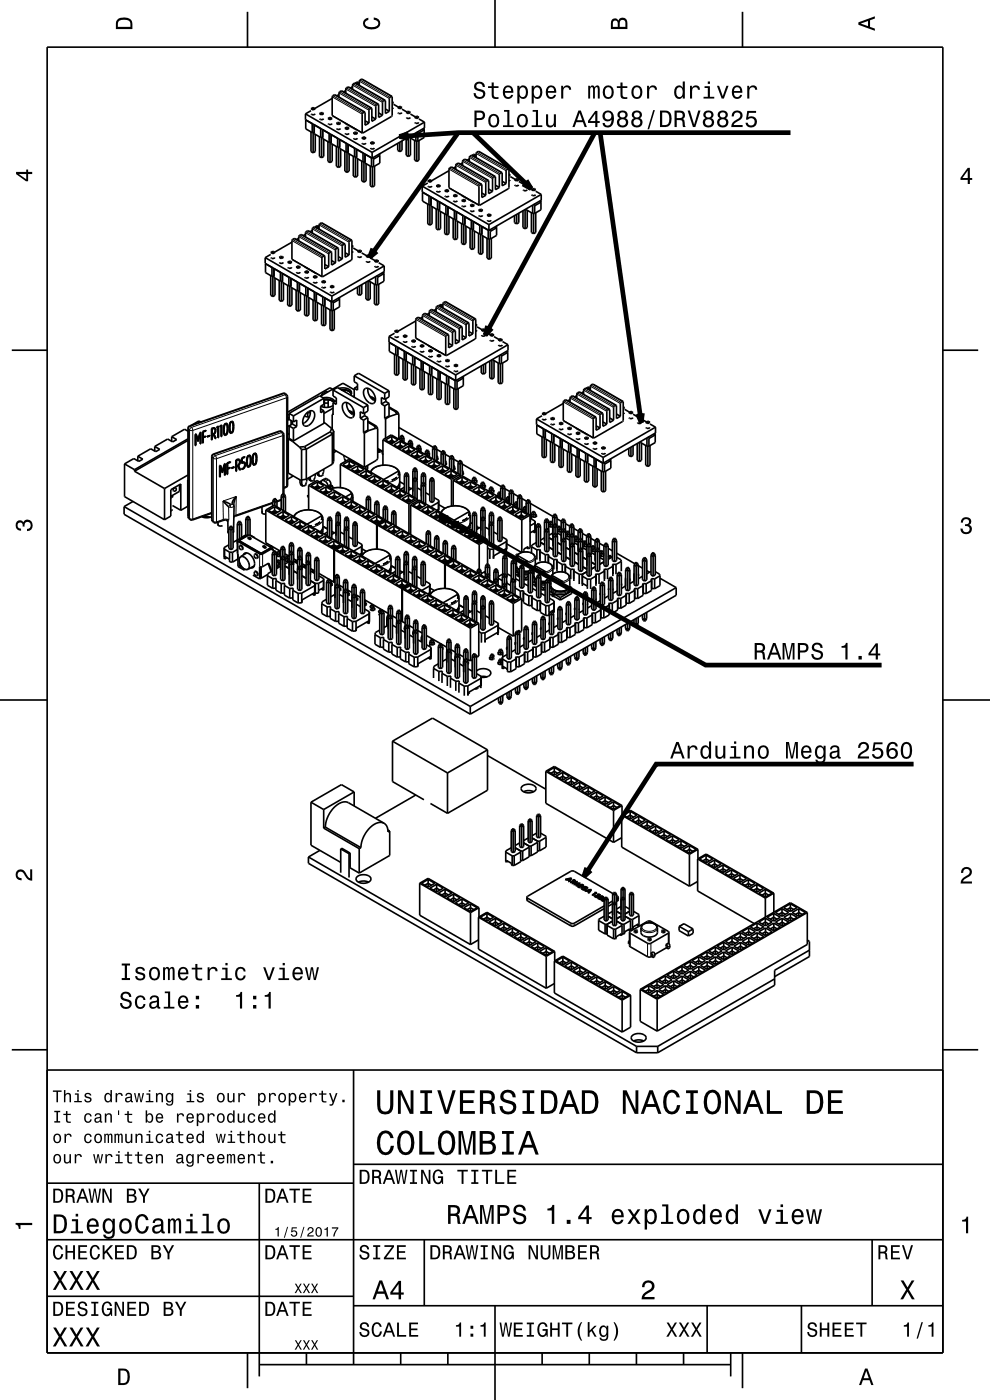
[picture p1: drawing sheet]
<svg xmlns="http://www.w3.org/2000/svg" width="210mm" height="297mm" viewBox="0 0 210 297" stroke-linecap="round" stroke-linejoin="round" font-family="sans-serif">
<g fill="none" stroke="#000" stroke-width=".21">
<path d="M71.9 19.7l6.4 3.7M72 19.5l6.4 3.6M72.4 19.3l6.3 3.7M73.3 18.9l6.4 3.7M73.5 18.6l6.3 3.7M73.8 18.4l6.4 3.7M74.8 18.1l6.3 3.6M74.9 17.8l6.4 3.7M75.3 17.6l6.3 3.7M76.2 17.2l6.4 3.7M76.4 17l6.3 3.7M76.7 16.8l6.4 3.7"/>
<path d="M70.5 24.5l6.3 3.6M70.5 20.5l6.3 3.7M70.6 20.3l6.4 3.7M70.9 20.1l6.4 3.7M73.2 26.1v.1M73.4 26.2v.1M73.6 26.3v.1M73.7 26.4v.1M73.8 26.4v.1M73.9 26.5v.1M74.1 26.6v.1M74.1 26.7h.1"/>
<path d="M74.3 26.7v.1M74.4 26.8v.1M74.5 26.9h.1M74.7 26.9l-.1 .1M74.8 27v.1M74.8 27.1h.1M75 27.2h.1M75.1 27.2v.1M75.2 27.3h.1M75.4 27.4h.1M75.5 27.4v.1M75.6 27.5h-.1"/>
<path d="M95.2 39.8l6.4 3.7M95.2 35.9l6.4 3.6M95.4 35.6l6.3 3.7M95.7 35.4l6.4 3.7M96.7 35l6.3 3.7M96.8 34.8l6.4 3.7M97.1 34.6l6.4 3.7M98.1 34.2l6.4 3.7M98.3 34l6.3 3.6M98.6 33.8l6.3 3.7M99.6 33.4l6.3 3.7M99.7 33.1l6.4 3.7"/>
<path d="M100 32.9l6.4 3.7M101 32.6l6.4 3.6M101.1 32.3l6.4 3.7M101.5 32.1l6.3 3.7M61.9 55l6.4 3.6M61.9 51l6.4 3.7M62.1 50.8l6.3 3.7M62.4 50.6l6.4 3.7M63.4 50.2l6.3 3.7M63.5 50l6.4 3.6M63.8 49.8l6.4 3.6M64.7 56.6v.1"/>
<path d="M64.8 49.4l6.4 3.7M64.8 56.7v.1M64.9 56.7v.1M64.9 49.1l6.4 3.7M65.1 56.8l-.1 .1M65.2 56.9v.1M65.3 48.9l6.3 3.7M65.4 57v.1M65.5 57.1v.1M65.6 57.1v.1M65.8 57.2v.1M65.9 57.3v.1"/>
<path d="M66 57.3l-.1 .1M66.1 57.4v.1M66.2 48.5l6.4 3.7M66.3 57.5l-.1 .1M66.3 57.6h.1M66.4 48.3l6.3 3.7M66.5 57.6v.1M66.6 57.7v.1M66.7 57.8h.1M66.7 48.1l6.4 3.7M66.8 57.8v.1M67 57.9v.1"/>
<path d="M67 58h.1M67.7 47.7l6.3 3.7M67.8 47.5l6.4 3.6M68.1 47.3l6.4 3.7M98 41.5h.1M98.2 41.5l-.1 .1M98.2 41.6h.1M98.4 41.7h.1M98.5 41.7v.1M98.6 41.8h-.1M98.7 41.9h.1M98.9 42h.1"/>
<path d="M99.1 42.1h.1M99.2 42.2h.1M99.3 42.2h.1M99.4 42.3h.1M99.6 42.4h.1M99.8 42.5v.1M99.9 42.6h.1M100 42.6h.1M100.1 42.7v.1M100.3 42.8h.1M88.2 71.7l6.4 3.6M88.2 67.8l6.4 3.6"/>
<path d="M88.3 67.5l6.4 3.7M88.7 67.3l6.3 3.7M89.6 66.9l6.4 3.7M89.8 66.7l6.3 3.7M90.1 66.5l6.4 3.7M91 73.3v.1M91.1 66.1l6.3 3.7M91.1 73.4v.1M91.2 73.5h-.1M91.2 65.8l6.4 3.7M91.3 73.6h.1M91.5 73.6v.1"/>
<path d="M91.5 73.7h.1M91.5 65.7l6.4 3.6M91.7 73.8h.1M91.8 73.8v.1M91.9 73.9h.1M92 74h.1M92.2 74v.1M92.2 74.1h.1M92.4 74.2h.1M92.5 65.3l6.4 3.6M92.5 74.2l.1 .1M92.6 65l6.4 3.7"/>
<path d="M92.7 74.4h.1M92.9 74.4v.1M92.9 74.5h.1M93 64.8l6.3 3.7M93.1 74.6h.1M93.2 74.7h.1M93.3 74.7h.1M93.9 64.4l6.4 3.7M94.1 64.2l6.3 3.7M94.4 64l6.4 3.7M39.9 90.8v.2M39.9 91l.3 .2"/>
<path d="M39.9 91v18.7M40.2 91.2l.7 .1M40.2 91.2v18.8M40.2 90.3l.2 .1M40.4 90.4l-.5 .6M40.4 90.4l.2 .3M40.6 90.7l-.4 .5M40.6 90.7l.3 .6M40.9 91.3v18.8M44.9 96.8l.1 .2M45 97l.2 .2M45 97v13.4"/>
<path d="M45.2 97.2l.7 .1M45.2 97.2v13.4M45.2 96.3l.2 .1M45.4 96.4l-.4 .6M45.4 96.4l.3 .3M45.7 96.7l-.5 .5M45.7 96.7l.2 .6M45.9 97.3v13.4M48.3 90.9h.1M49.5 90.5h.1M53.2 97.6l.1 .1M54.4 97.2l.1 .1"/>
<path d="M59.3 91.5h.2M59.5 91.5l.3 .1M59.5 91.5l.2 .3M59.5 91.5l-14.1 4.9M59.7 91.8h.4M59.7 91.8l.3 .6M59.7 91.8l-14 4.9M60 92.4v12.4M60 92.4l-14.1 4.9M60.1 83.4l.1 .1M60.2 92.2l-.2 .2M60.2 83.5h.4"/>
<path d="M60.2 83.5l.3 .2M60.2 83.5l-19.8 6.9M60.5 83.7l.3 .1M60.5 83.7l.3 .7M60.5 83.7l-19.9 7M60.8 84.4v18.8M60.8 84.4l-19.9 6.9M61 84.1l-.2 .3M68.6 83.3l.3 .2M69 83.1l.3 .2M119.5 89.2l6.3 3.6M119.5 85.3l6.3 3.6"/>
<path d="M119.6 85l6.4 3.7M119.9 84.8l6.4 3.7M120.9 84.4l6.4 3.7M121.1 84.2l6.3 3.7M121.4 84l6.3 3.7M122.3 90.8l-.1 .1M122.4 83.6l6.3 3.7M122.4 90.9v.1M122.4 91h.1M122.5 83.3l6.4 3.7M122.6 91v.1M122.7 91.1v.1"/>
<path d="M122.8 91.2h.1M122.8 83.2l6.4 3.6M123 91.2v.1M123.1 91.3v.1M123.2 91.4h-.1M123.3 91.5h.1M123.5 91.5l-.1 .1M123.5 91.6h.1M123.7 91.7h.1M123.8 82.8l6.4 3.6M123.8 91.7l.1 .1M123.9 82.5l6.4 3.7"/>
<path d="M124 91.9h.1M124.2 91.9v.1M124.2 92h.1M124.3 82.3l6.3 3.7M124.4 92.1h.1M124.5 92.1v.1M124.6 92.2h.1M125.2 81.9l6.4 3.7M125.4 81.7l6.3 3.7M125.7 81.5l6.4 3.7M36.6 105.5l-.4 .2M39.9 109.6v.1"/>
<path d="M39.9 103.6h-.1M39.9 109.7l.1 .3M39.9 109.7l.3 .3M40.2 110l.7 .1M40.2 110l.1 .2M40.9 110.1l-.1 .2M44.9 110.2l.1 .2M44.9 108.7l-4 1.4M45 110.4l.1 .2M45 110.4l.2 .2M45.2 110.6l.7 .1M45.2 110.6l.1 .2"/>
<path d="M45.9 110.7l-.1 .2M47.4 110.2l-.1 .2M47.4 110.2l1.1 .1M47.4 110.2l-1.5 .5M48.5 107.5l.3 .1M48.5 107.5v2.8M48.5 110.3l-.2 .5M48.5 110.3h-.6M49 107l-.5 .5M49 107l-.2 .6M49.2 106.9l-.2 .1M49.2 106.9l.4 .2"/>
<path d="M49.2 106.9l.4 .5M49.6 107.4l-.3 .2h-.5M49.7 107.2l-.1 .2M50 109.3l-.1 .2M50 109.3l-.4 .3M50 109.3l.1-4-2.8 1 .1 3.9M50.5 114.9v2.7M50.7 114.6v.1M51 118.2a1.5 1.5 0 0 1 1.8 1.5 .76 .76 0 0 1-.4 1.1 .76 .76 0 0 1-1-.5 1.73 1.73 0 0 1-.4-2.1zM51.1 118.1a1.83 1.83 0 0 1 1.9 2l-.4 .7M55.1 117.5v2.7M55.7 117.5v2.7"/>
<path d="M57.8 106.5l-7.8 2.8M59.6 105.9l-.9 .3M60.8 103.2l-.1 .2M60.8 103.2l-.6 .2M61 102.9l-.2 .3M62.4 109.7a3.4 3.4 0 0 1 4.3-1.3 1.61 1.61 0 0 1 1.5 1.9M67.9 110.7l-1.1 .7M68.5 112.2l-.3 .8M68.5 111.7l-.1 .6-.5 .5M68.5 110.1a2.29 2.29 0 0 1-2.3 1.7M69.3 101.6l-.6 .3M69.7 101.8l-.7 .4"/>
<path d="M70.2 102.7l-.6 .4M70.2 103.7a3.8 3.8 0 0 1 4.4 1M74.6 104.7v.9M74.9 105.3l-.4 .8M78.7 100.2a3.2 3.2 0 0 1 3.8-1.4 2.02 2.02 0 0 1 2.1 1.8l-.1 .2M82.3 119.1l-1 .6M82.6 117.8a3.9 3.9 0 0 0-5.6-.1l-.1 .3M82.6 117.8v.9M82.9 118.4a2.29 2.29 0 0 1-2.3 1.7M84.2 101.3l-1.1 .6M84.8 102.8l-.3 .7M84.8 102.3l-.2 .5-.4 .6"/>
<path d="M84.8 100.6a2.34 2.34 0 0 1-2.4 1.7M93.7 108.8a3.2 3.2 0 0 1 3.7-1.4 2.02 2.02 0 0 1 2.1 1.8l-.1 .3M99.1 109.9l-1 .6M99.7 111.4l-.3 .8M99.7 110.9l-.1 .6-.5 .5M99.7 109.2a2.34 2.34 0 0 1-2.4 1.8M109.6 118.3a2.21 2.21 0 0 0 3 1 1.21 1.21 0 0 0 1-1M110 117.6a2.42 2.42 0 0 1 3.3 .3 1.24 1.24 0 0 1-1.5 1.3 1.65 1.65 0 0 1-2-1.2zM111.7 116.2l.3 .1M113.7 119.8a2.43 2.43 0 0 1 3.3 .2 1.24 1.24 0 0 1-1.5 1.3 1.65 1.65 0 0 1-2-1.1zM82.9 120.6l-.2 .7M82.9 120.1l-.1 .5-.5 .6"/>
<path d="M96.8 127.4l-1.1 .6M97.1 126.1a4 4 0 0 0-5-.7l-.6 .5-.2 .4M97.1 126.1v.9M97.4 128.9l-.3 .8M97.4 128.4l-.2 .6-.4 .5M97.4 126.7a2.29 2.29 0 0 1-2.4 1.8M101.1 139.3h.1M102.7 121.4l.3 .1M109.6 120l.1 .4 .5 .5M109.6 120.5l.1 .4 .5 .5M110.1 134l.1 .1M112 121.6h-.9"/>
<path d="M112.2 121.1h-1.1M113.3 122.1l.1 .5 .4 .4M113.3 120.5a2.22 2.22 0 0 0 3 .9 1.22 1.22 0 0 0 1-.9M113.3 122.6l.1 .5 .4 .3M113.3 120.6l-.6 .3M113.3 121.1l-.4 .2M114.7 123.3h1M114.7 123.8h.9M116.9 122.9l-.5 .2M116.9 123.3l-.4 .2M116.9 124.2a2.22 2.22 0 0 0 3 1 1.22 1.22 0 0 0 1-1M116.9 122.5a2.21 2.21 0 0 0 3 1 1.21 1.21 0 0 0 1-1"/>
<path d="M116.9 124.7a2.22 2.22 0 0 0 3 1 1.21 1.21 0 0 0 1-1M117.3 121.9a2.42 2.42 0 0 1 3.3 .2 1.24 1.24 0 0 1-1.5 1.3 1.65 1.65 0 0 1-2-1.1zM111.9 190.5v.6M121.1 195.9v.5M121.8 195.9v.5M131 190.5v.6M133.7 198v2.8M135.2 197.4l-.1 .2h-.5M136 196.8a1.95 1.95 0 0 0 2.7 .9 1.05 1.05 0 0 0 .8-.9M136.3 196.3a2 2 0 0 1 3 .3 1.67 1.67 0 0 1-2.4 .8 .73 .73 0 0 1-.6-1.1zM137.5 199.1l.3 .2h.2M138.1 195.8h.1"/>
<path d="M140.4 197.4l.3 .2h.2M141.7 198v2.1M145.1 196l-1 .5M146.9 197l-.9 .6M147 197.2l-1 .5M137.4 200.1v2.9M138.1 200.1v2.1M138.1 202.5v.5M138.6 202l-.5 .3M138.9 202.5l-.5 .3M141.8 200.1l-.5 .3M142.1 200.6l-.5 .3"/>
</g>
<g fill="none" stroke="#000" stroke-width=".35">
<path d="M10 10h190v277h-190zM52.5 2.5v7.5M73.3 19.8l.1-1 .5-.4 6.4 3.7M73.3 19.2l-.4 .3M74.8 18.9v-.9l.5-.4 6.4 3.7M74.8 18.4l-.5 .3M75.7 17.5l.1 .1M75.7 17.5l-.3 .1M75.7 17.5h.3M75.8 17.6v.3l.4-.2M76 17.5l.2 .1M76 17.5l-.2 .1"/>
<path d="M76.2 18.1v-1l.6-.3 6.4 3.7M105 0v10M157.5 2.5v7.5M64.8 24.2v1.2l14.1 8.1M64.8 24.2l14.1 8.1M64.9 25.4v1.9l1.3 .8M64.9 25.5l1.3 .8M66 28v4.2l.4 .2M66 23.5l-1.2 .7M66 24.1l.4 .3 .4-.3M66.2 26.3v1.8M66.2 28.1h.5"/>
<path d="M66.2 26.3h.1M66.3 22.9l-.3 .2 .4 .2M66.3 22.9h.3M66.3 22.9l.1 .1M66.4 23v.3M66.4 28.1v4.3M66.6 22.9l.3 .2-.5 .2M66.6 22.9l-.2 .1M66.7 26.5v1.9l1.3 .8M66.7 26.5l1.3 .8M66.9 28.5v3.7l-.5 .2M67.8 29v4.2l.4 .3"/>
<path d="M67.8 25.2l.3 .2 .5-.2M68 27.3v1.9M68 27.3h.1M68 29.2h.4M68 23.9l-.2 .2 .4 .3M68 23.9h.4M68 23.9l.2 .1M68.2 24v.4M68.2 29.2v4.3M68.4 23.9l.3 .2-.5 .3M68.4 23.9l-.2 .1M68.4 27.5v1.9l1.4 .8"/>
<path d="M68.4 27.5l1.4 .8M68.5 27.5h-.1M68.7 29.5v3.7l-.5 .3M69.6 30v4.2l.4 .3M69.6 26.2l.3 .2 .5-.2M69.8 30.2h.4M69.8 28.3h.1M69.8 28.3v1.9M69.8 25l-.2 .1 .4 .3M69.8 25h.4M69.8 25l.2 .1M70 25.1v.3"/>
<path d="M70 30.2v4.3M70.2 25l.3 .1-.5 .3M70.2 25l-.2 .1M70.5 20.9l-3.7 2.1M70.5 30.6v3.6l-.5 .3M71.4 31.1v4.2l.4 .2M71.4 27.2l.3 .3 .5-.3M71.6 29.4l-1.4-.9v1.9l1.4 .8M71.6 31.2h.4M71.6 29.4h.1M71.6 29.4v1.8M71.6 26l-.2 .2 .4 .2"/>
<path d="M71.6 26h.4M71.6 26l.2 .1M71.8 26.1v.3M71.8 31.2v4.3M71.9 20.6v-1l.6-.3 6.3 3.6M71.9 20.1l-.5 .2M72 26l.3 .2-.5 .2M72 26l-.2 .1M72 29.6v1.9l1.4 .8M72 29.6l1.4 .8M72.1 29.6h-.1M72.3 31.6v3.7l-.5 .2"/>
<path d="M73.2 32.1v4.2l.4 .3M73.2 28.3l.3 .2 .5-.2M73.2 26.1l.3 .2M73.4 32.3h.4M73.4 30.4h.1M73.4 30.4v1.9M73.4 27.1l-.2 .1 .4 .3M73.4 27.1h.2M73.4 27.1l.2-.1 .5 .2-.5 .3M73.6 26.3l.2 .2M73.6 27.1v.4M73.6 32.3v4.3"/>
<path d="M73.8 27.1h-.2M73.8 30.6v1.9l1.4 .8M73.9 30.6l1.3 .8M73.9 26.5l.3 .2M74.1 32.6v3.7l-.5 .3M74.3 26.7l.2 .2M74.5 26.9h.1M74.6 26.9l.3 .2M74.9 33.2v4.1l.5 .3M75 27.2l.2 .1M75 27.1v.1M75 29.3l.3 .2 .5-.2"/>
<path d="M75.2 33.3h.4M75.2 31.4h.1M75.2 31.4v1.9M75.2 28.1l-.3 .2 .5 .2M75.2 28.1l.2 .1M75.2 28.1h.4M75.3 27.3l.3 .2M75.4 28.2v.3M75.4 33.3v4.3M75.6 28.1l.3 .2-.5 .2M75.6 28.1l-.2 .1M75.6 31.6v2l1.4 .7"/>
<path d="M75.7 31.7l1.3 .8M75.9 33.7v3.6l-.5 .3M76.7 34.2v4.2l.5 .2M76.8 30.3l.3 .3 .5-.3M77 34.3h.4M77 32.5h.1M77 32.5v1.8M77 29.1h.4M77 29.1l-.3 .2 .5 .2M77 29.1l.2 .1M77.2 29.2v.3M77.2 34.3v4.3"/>
<path d="M77.4 29.1l.2 .2-.4 .2M77.4 29.1l-.2 .1M77.4 23.8l-6.4-3.7-.5 .4v4.1l6.4 3.6M77.4 23.8l-.4 .2-.2 .2 .1 4M77.4 23.8v2.8l.9-.5M77.4 32.7v1.9l1.4 .8M77.4 25.6l.9 .5M77.5 32.7l1.3 .8M77.6 34.7v3.7l-.4 .2M78.5 35.2v4.2l.5 .3M78.6 31.4l.3 .2 .5-.2M78.8 35.4h.4"/>
<path d="M78.8 33.5h.1M78.8 33.5v1.9M78.8 30.2l-.3 .1 .5 .3M78.8 30.2l.2 .1M78.8 30.2h.4M78.8 22.9l-.4 .2-.1 .3v2.7M78.8 22.9l.1 2.8 .8-.4M78.9 24.8l.8 .5M78.9 32.3v1.2M79 30.3v.3M79 35.4v4.3M79 33.5h.2"/>
<path d="M79.1 33.5h.1M79.2 30.2l.2 .1-.4 .3M79.2 30.2l-.2 .1M79.2 33.5v1.9M79.4 35.3v4.1l-.4 .3M80.2 32.8l.4 .2-1.4 .8M80.3 22.1l-.6 .4v2.8M80.3 22.1v2.8l.8-.5M80.3 24l.8 .4M80.4 32.7h.2M80.6 32.6v2l-1.4 .8M81.7 21.3l-.4 .2-.2 .2v2.7"/>
<path d="M81.7 21.3l.1 2.8 .8-.5M81.8 23.1l.8 .5M83.2 20.5v4l-.1 .2-6.2 3.5M83.2 20.5l-.6 .4v2.7M83.2 21.6l.3 .2-.3 .1M83.4 22.8l-.2 .2M83.5 22.1l1 .6M84.4 30.4v1.5l.4 .3M84.4 23.9l.3 .2 .5-.2M84.6 22.6l-.2 .2 .4 .3M84.6 22.6l.2 .1M84.6 22.6h.4"/>
<path d="M84.8 22.7v.4M84.8 30.2v2M85 22.6l.3 .2-.5 .3M85 22.6l-.2 .1M85.3 29.9v2l-.5 .3M85.3 23.2l1 .6M86.2 29.4v3.5l.4 .3M86.2 24.9l.3 .2 .5-.2M86.4 23.7h.4M86.4 23.7l-.2 .2 .4 .2M86.4 23.7l.2 .1M86.6 23.8v.3"/>
<path d="M86.6 29.1v4.1M86.8 23.7l.3 .2-.5 .2M86.8 23.7l-.2 .1M86.8 29v.2l1.4 .7M87.1 29.3v3.6l-.5 .3M87.1 24.2l1 .6M88 29.8v4.2l.4 .2M88 25.9l.3 .3 .5-.3M88.2 29.9h.4M88.2 28.2v1.7M88.2 24.7l-.2 .2 .4 .2M88.2 24.7l.2 .1"/>
<path d="M88.2 24.7h.4M88.4 24.8v.3M88.4 29.9v4.3M88.4 28.1h.2M88.5 28l.1 .1M88.6 24.7l.3 .2-.5 .2M88.6 24.7l-.2 .1M88.6 28.1v1.8M88.9 29.8v4.2l-.5 .2M88.9 25.2l1.1 .7M89.6 39.5v1.2l14.1 8.2M89.6 39.5l14.1 8.2"/>
<path d="M89.7 27.4l.3 .2-1.4 .7M89.9 27.2l.1 .1M90 27.2v2l-1.4 .7M90 25.9v1.2l-11.1 6.4M90 25.9l-11.1 6.4M90.7 38.8l-1.1 .7M90.8 39.5l.3 .2 .5-.2M91 38.2l.2 .1M91 38.2l-.3 .2 .5 .3M91 38.2h.4M91.2 38.3v.4M91.4 38.2l.2 .2-.4 .3"/>
<path d="M91.4 38.2l-.2 .1M92.8 39.3l-.3 .1 .5 .3M92.8 39.3l.2 .1M92.8 39.3h.4M93 39.4v.3M93.2 39.3l.2 .1-.4 .3M93.2 39.3l-.2 .1M95.2 36.2l-3.6 2.1M96.7 35.9v-.9l.5-.4 6.4 3.7M96.7 35.4l-.5 .3M98.1 35.1v-1l.6-.3 6.3 3.6M98.1 34.6l-.5 .2"/>
<path d="M99.6 34.3v-1l.5-.4 6.4 3.7M99.6 33.7l-.5 .3M100.4 32.8l-.2 .2 .4 .2M100.4 32.8l.2 .1M100.4 32.8h.4M100.6 32.9v.3M100.8 32.8l.2 .1M100.8 32.8l-.2 .1M101 33.4v-.9l.6-.4 6.3 3.7M101 33l-.4 .2M102.2 39.1l-6.4-3.7-.6 .4 .1 4.1 6.3 3.7M102.2 39.1l-.5 .2-.1 .2v4.1"/>
<path d="M102.2 39.1v2.8l.8-.5M103.6 38.3l-.6 .4v2.7M103.6 38.3v2.8l.9-.5M105 37.4l-.5 .4v2.8M105 37.4l.1 2.8 .8-.4M105.1 39.3l.8 .5M106.5 36.6l-.6 .4v2.8M106.5 36.6v2.8l.9-.5M106.5 38.5l.9 .4M107.9 35.8l.1 4-.2 .2-6.2 3.6M107.9 35.8l-.5 .4v2.7M108 36.9l.2 .2-.2 .2"/>
<path d="M108.2 38.2l-.2 .2M108.2 37.5l1.1 .6M109.2 39.2l.3 .2 .5-.2M109.4 38l.2 .1M109.4 38l-.3 .1 .5 .3M109.4 38h.4M109.6 38.1v.3M109.8 38l.2 .1-.4 .3M109.8 38l-.2 .1M110 38.5l1.1 .6M111.2 39l-.3 .2 .5 .2M111.2 39l.2 .1"/>
<path d="M111.2 39h.4M111.4 39.1v.3M111.6 39l.2 .2-.4 .2M111.6 39l-.2 .1M111.8 39.5l1.1 .6M56.3 54.7v1.2l14.1 8.1M56.3 54.7l14.1 8.1M56.3 55.9v1.9l1.4 .8M56.3 56l1.4 .7M57.4 58.5v4.2l.5 .2M57.4 54l-1.1 .7M57.5 54.6l.3 .2 .5-.2"/>
<path d="M57.7 58.6h.4M57.7 56.7h.1M57.7 56.7v1.9M57.7 53.4l-.3 .2 .5 .2M57.7 53.4l.2 .1M57.7 53.4h.3M57.9 53.5v.3M57.9 58.6v4.3M58 53.4l.3 .2-.4 .2M58 53.4l-.1 .1M58.1 56.9v2l1.4 .8M58.1 57l1.4 .8"/>
<path d="M58.3 59v3.7l-.4 .2M59.2 59.5v4.2l.5 .3M59.3 55.7l.3 .2 .5-.2M59.5 57.8h.1M59.5 59.7h.4M59.5 57.8v1.9M59.5 54.4l-.3 .2 .5 .3M59.5 54.4l.2 .1M59.5 54.4h.3M59.7 54.5v.4M59.7 59.7v4.3M59.8 54.4l.3 .2-.4 .3"/>
<path d="M59.8 54.4l-.1 .1M59.9 58v1.9l1.4 .8M59.9 58l1.4 .8M59.9 58h.1M61.1 56.7l.3 .2 .5-.2M61.3 58.8v1.9M61.3 58.8h.1M61.3 55.5l.2 .1M61.3 55.5l-.3 .1 .5 .3M61.3 55.5h.3M61.5 55.6v.3M61.6 55.5l.3 .1-.4 .3"/>
<path d="M61.6 55.5l-.1 .1M61.9 51.4l-3.7 2.1M62.9 57.7l.3 .3 .5-.3M63.1 59.9l-1.4-.9v1.9l1.4 .8M63.1 59.9h.1M63.1 59.9v1.8M63.1 56.5l-.3 .2 .5 .2M63.1 56.5h.3M63.1 56.5l.2 .1M63.3 56.6v.3M63.4 51.1v-1l.5-.3 6.4 3.6M63.4 50.5l-.5 .3"/>
<path d="M63.4 56.5l.3 .2-.4 .2M63.4 56.5l-.1 .1M64.7 58.8l.3 .2 .5-.2M64.7 56.6l.2 .2M64.8 50.3v-1l.6-.4 6.3 3.7M64.8 49.7l-.5 .3M64.9 57.5l-.3 .2 .5 .3M64.9 57.5l.2 .1M64.9 57.5h.3M65 56.8l.3 .2M65.1 57.6v.4M65.2 57.5l.3 .2-.4 .3"/>
<path d="M65.2 57.5l-.1 .1M65.4 57l.2 .2M65.7 57.2l.2 .2M66 57.4h-.1M66.1 57.4l.2 .2M66.2 49.4l.1-.9 .5-.4 6.4 3.7M66.2 48.9l-.4 .3M66.4 57.7l.3 .1M66.4 57.6v.1M66.5 59.8l.3 .2 .5-.2M66.7 58.6h.3M66.7 58.6l-.3 .1 .5 .3"/>
<path d="M66.7 58.6l.2 .1M66.8 57.8l.2 .2M66.9 58.7v.3M67 58.6l.3 .1-.4 .3M67 58.6l-.1 .1M67.1 48l.2 .1M67.1 48l-.3 .1M67.1 48h.4M67.3 48.1v.3l.4-.2M67.5 48l.2 .1M67.5 48l-.2 .1M67.7 48.6v-1l.5-.3 6.4 3.6"/>
<path d="M68.5 59.6l.2 .1M68.5 59.6h.3M68.5 59.6l-.3 .2 .5 .2M68.7 59.7v.3M68.8 59.6l.3 .2-.4 .2M68.8 59.6l-.1 .1M68.9 54.3l-6.4-3.7-.6 .4 .1 4 6.3 3.7M68.9 54.3l-.6 .4v4M68.9 54.3v2.8l.8-.5M68.9 56.1l.8 .5M70.3 53.4l-.6 .4v2.8M70.3 53.4v2.8l.9-.4"/>
<path d="M70.3 55.3l.9 .5M71.7 52.6l-.5 .4v2.8M71.7 52.6l.1 2.8 .8-.5M71.8 54.5l.8 .4M73.2 51.8l-.6 .4v2.7M73.2 51.8v2.8l.8-.5M73.2 53.6l.8 .5M74.6 50.9l.1 4.1-.2 .2-6.2 3.5M74.6 50.9l-.5 .4-.1 2.8M74.7 52.1l.2 .2-.2 .1M74.9 53.3l-.2 .2M74.9 52.6l1.1 .6"/>
<path d="M75.9 54.4l.3 .2 .5-.2M76.1 53.1h.4M76.1 53.1l-.3 .2 .5 .3M76.1 53.1l.2 .1M76.3 53.2v.4M76.5 53.1l.2 .2-.4 .3M76.5 53.1l-.2 .1M76.7 53.7l1.1 .6M77.6 59.9v3.5l.5 .3M77.7 55.4l.3 .2 .5-.2M77.9 54.2h.3M77.9 54.2l-.3 .1 .5 .3"/>
<path d="M77.9 54.2l.2 .1M78.1 54.3v.3M78.1 59.6v4.1M78.2 54.2l.3 .1-.4 .3M78.2 54.2l-.1 .1M78.3 59.5v.1l1.4 .8M78.5 59.8v3.6l-.4 .3M78.5 54.7l1.1 .6M79.5 56.4l.3 .3 .5-.3M79.7 58.7v1.7M79.7 55.2l-.3 .2 .5 .2M79.7 55.2l.2 .1"/>
<path d="M79.7 55.2h.3M79.9 55.3v.3M79.9 58.6h.2M80 58.5l.1 .1M80 55.2l.3 .2-.4 .2M80 55.2l-.1 .1M80.1 58.6v1.8M80.3 55.7l1.2 .7M81.1 57.9l.3 .1-1.3 .8M81.3 57.7l.1 .1M81.4 57.7v2l-1.3 .7M81.5 56.4v1.2l-11.1 6.4"/>
<path d="M81.5 56.4l-11.1 6.4M89.6 40.7v2l1.4 .8M90.7 43.3v4.2l.5 .3M91 43.5h.4M91.1 41.6l-.1 1.9M91.2 43.5v4.3M91.4 41.8v1.9l1.4 .8M91.5 41.8h-.1M91.6 43.8v3.7l-.4 .3M92.5 44.3v4.2l.5 .3M92.6 40.5l.3 .2 .5-.2M92.8 44.5h.4"/>
<path d="M92.9 42.6l-.1 1.9M93 44.5v4.3M93.3 42.8l-.1 1.9 1.4 .8M93.4 44.9v3.6l-.4 .3M94.3 45.4v4.2l.5 .2M94.4 41.5l.3 .3 .5-.3M94.6 45.5h.4M94.6 40.3l-.3 .2 .5 .2M94.6 40.3h.4M94.6 40.3l.2 .1M94.7 43.7l-.1 1.8M94.8 40.4v.3"/>
<path d="M94.8 45.5v4.3M95 40.3l.2 .2-.4 .2M95 40.3l-.2 .1M95 43.9v1.9l1.4 .8M95.1 43.9h-.1M95.2 45.9v3.7l-.4 .2M96.1 46.4v4.2l.5 .3M96.2 42.6l.3 .2 .5-.2M96.4 46.6h.4M96.4 41.3l-.3 .2 .5 .3M96.4 41.3h.3M96.4 41.3l.2 .1"/>
<path d="M96.5 44.7l-.1 1.9M96.6 41.4v.4M96.6 46.6v4.3M96.7 41.3l.3 .2-.4 .3M96.7 41.3l-.1 .1M96.8 44.9v1.9l1.4 .8M97 46.9v3.7l-.4 .3M97.9 47.5v4.1l.5 .3M98 43.6l.3 .2 .5-.2M98 41.5l.2 .1M98 41.5h.1M98.2 47.6h.4"/>
<path d="M98.2 42.4l-.3 .1 .5 .3M98.2 42.4h.3M98.2 42.4l.2 .1M98.3 45.7l-.1 1.9M98.3 41.7l.3 .1M98.4 42.5v.3M98.4 47.6v4.3M98.5 42.4l.3 .1-.4 .3M98.5 42.4l-.1 .1M98.6 45.9v2l1.4 .7M98.6 46h.1M98.7 41.9l.2 .1"/>
<path d="M98.8 48v3.6l-.4 .3M99.1 42.1l.2 .1M99.3 42.2h.1M99.4 42.3l.2 .1M99.7 48.5v4.2l.5 .2M99.7 42.5l.1 .1M99.8 42.5h-.1M99.8 44.6l.3 .3 .5-.3M99.8 42.6h.2M100 48.6h.4M100 43.4l-.3 .2 .5 .2M100 43.4l.2 .1"/>
<path d="M100 43.4h.3M100.1 46.8l-.1 1.8M100.1 42.7l.3 .1M100.1 42.7h.1M100.2 43.5v.3M100.2 48.6v4.3M100.3 43.4l.3 .2-.4 .2M100.3 43.4l-.1 .1M100.4 47v1.9l1.4 .8M100.4 47h.1M100.6 49v3.7l-.4 .2M101.5 49.5v4.2l.5 .3"/>
<path d="M101.6 45.7l.3 .2 .5-.2M101.8 49.7h.4M101.8 44.5l-.3 .1 .5 .3M101.8 44.5l.2 .1M101.8 44.5l.2-.1 .4 .2-.4 .3M101.9 47.8l-.1 1.9M102 44.6v.3M102 49.7v4.3M102.1 44.5l-.1 .1M102.2 48v1.9l1.4 .8M102.2 41l.8 .4M102.2 48v.1"/>
<path d="M102.4 50.1v3.6l-.4 .3M103.3 50.6v4.2l.5 .2M103.4 46.7l.3 .2 .5-.2M103.6 50.7h.4M103.6 45.5l-.3 .2 .5 .2M103.6 45.5l.2 .1M103.6 45.5h.3M103.6 40.1l.9 .5M103.6 48.8v1.9M103.7 47.7v1.2M103.8 45.6v.3M103.8 50.7v4.3"/>
<path d="M103.8 48.8h.2M103.9 48.8h.1M103.9 45.5l.3 .2-.4 .2M103.9 45.5l-.1 .1M104 48.8v1.9M104.2 50.6v4.2l-.4 .2M105 48.1l.3 .2-1.3 .8M105.2 48l.1 .1M105.3 47.9v2l-1.3 .8M109.1 45.7v1.5l.5 .3M109.6 45.5v2M110 45.2v2l-.4 .3"/>
<path d="M110.9 44.7v3.6l.5 .2M111 40.2l.3 .3 .5-.3M111.4 44.4v4.1M111.6 44.3v.2l1.4 .8M111.8 44.6v3.7l-.4 .2M112.7 45.1v4.2l.5 .3M112.8 41.3l.3 .2 .5-.2M113 45.3h.4M113 43.5v1.8M113 40.1l-.3 .1 .5 .3M113 40.1l.2-.1 .4 .2-.4 .3M113 40.1l.2 .1"/>
<path d="M113.2 40.2v.3M113.2 45.3v4.3M113.2 43.4h.2M113.3 43.3l.1 .1M113.4 40.1l-.2 .1M113.4 43.4v1.9M113.6 45.1v4.2l-.4 .3M113.6 40.6l1.2 .6M114.4 42.7l.3 .2-1.3 .8M114.6 42.6h.1M114.7 42.5v2l-1.3 .8M114.8 41.2v1.3l-11.1 6.4"/>
<path d="M114.8 41.2l-11.1 6.5M2.5 74.3h7.5M60.1 60v3.7l-.4 .3M61 60.5v4.2l.5 .3M61.3 60.7h.4M61.5 60.7v4.3M61.9 61.1v3.6l-.4 .3M62.8 61.6v4.2l.5 .2M63.1 61.7h.4M63.3 61.7v4.3M63.5 60.1v1.9l1.4 .8M63.5 60.1l1.4 .8"/>
<path d="M63.5 60.1h.1M63.7 62.1v3.7l-.4 .2M64.6 62.6v4.2l.5 .3M64.9 62.8h.4M64.9 60.9h.1M64.9 60.9v1.9M65.1 62.8v4.3M65.3 61.1v1.9l1.4 .8M65.3 61.1l1.4 .8M65.5 63.1v3.7l-.4 .3M66.4 63.7v4.1l.5 .3M66.7 63.8h.4"/>
<path d="M66.7 61.9h.1M66.7 61.9v1.9M66.9 63.8v4.3M67.1 62.1v1.9l1.4 .8M67.1 62.2l1.4 .8M67.1 62.2h.1M67.3 64.2v3.6l-.4 .3M68.2 64.7v4.2l.5 .2M68.3 60.8l.3 .3 .5-.3M68.5 64.8h.4M68.5 63h.1M68.5 63v1.8"/>
<path d="M68.7 64.8v4.3M68.9 63.2v1.9l1.4 .8M68.9 63.2l1.4 .8M69.1 65.2v3.7l-.4 .2M70 65.7v4.2l.5 .3M70.1 61.9l.3 .2 .5-.2M70.3 65.9h.4M70.3 64h.1M70.3 64v1.9M70.3 60.7l-.3 .1 .5 .3M70.3 60.7l.2 .1M70.3 60.7h.3"/>
<path d="M70.4 62.8v1.2M70.5 60.8v.3M70.5 65.9v4.3M70.5 64h.2M70.6 63.9l.1 .1M70.6 60.7l-.1 .1M70.6 60.7l.3 .1-.4 .3M70.7 64v1.9M70.9 65.7v4.2l-.4 .3M71.7 63.3l.3 .2-1.3 .8M71.9 63.2h.1M72 63.1v2l-1.3 .8"/>
<path d="M75.1 79.7v1.3l.7 .4v1.4l-.7-.4M75.1 79.7l6.5 3.7M75.1 79.7l1-.5 6.4 3.7M75.8 60.9v1.5l.5 .3M76.3 60.6v2.1M76.7 60.4v2l-.4 .3M79.4 60.3v4.2l.5 .2M79.7 60.4h.4M79.9 60.4v4.3M80.3 60.3v4.2l-.4 .2M82.5 71.4v1.2l14.2 8.2M82.5 71.4l14.2 8.1"/>
<path d="M82.6 72.6v1.9l1.4 .8M83.7 70.7l-1.2 .7M83.7 75.2v4.2l.4 .2M83.7 71.3l.4 .3 .4-.3M84 75.3h.4M84 70.1h.3M84 70.1l.1 .1M84 70.1l-.3 .2 .4 .2M84 73.5v1.8M84.1 70.2v.3M84.1 75.3v4.3M84.3 70.1l.3 .2-.5 .2"/>
<path d="M84.3 70.1l-.2 .1M84.4 73.7v1.9l1.3 .8M84.4 73.7h.1M84.6 75.7v3.7l-.5 .2M85.5 76.2v4.2l.4 .3M85.5 72.4l.4 .2 .4-.2M85.7 76.4h.5M85.8 71.2l.1 .1M85.8 74.5l-.1 1.9M85.9 71.3v.3M85.9 76.4v4.3M86.1 71.2l-.2-.1-.4 .2 .4 .3"/>
<path d="M86.1 71.2l.3 .1-.5 .3M86.1 71.2l-.2 .1M86.2 74.7v1.9l1.3 .8M86.2 74.7v.1M86.4 76.8v3.6l-.5 .3M87.3 77.3v4.1l.4 .3M87.3 73.4l.4 .2 .4-.2M87.5 77.4h.5M87.6 72.2l-.3 .2 .4 .2M87.6 72.2h.3M87.6 72.2l.1 .1M87.6 75.5l-.1 1.9"/>
<path d="M87.7 72.3v.3M87.7 77.4v4.3M87.9 72.2l.3 .2-.5 .2M87.9 72.2l-.2 .1M88 75.7v2l1.3 .8M88 75.8h.1M88.2 77.8v3.6l-.5 .3M88.2 68.1l-3.7 2.1M89.1 78.3v4.2l.4 .2M89.1 74.5l.4 .2 .4-.2M89.3 78.5h.5M89.4 73.2l-.3 .2 .4 .2"/>
<path d="M89.4 73.2l.1 .1M89.4 73.2h.3M89.4 76.6l-.1 1.9M89.5 73.3v.3M89.5 78.5v4.2M89.6 67.8v-1l.6-.3 6.4 3.7M89.6 67.3l-.4 .2M89.7 73.2l.3 .2-.5 .2M89.7 73.2l-.2 .1M89.8 76.8v1.9l1.3 .8M90 78.8v3.7l-.5 .2M90.9 79.3v4.2l.4 .3"/>
<path d="M90.9 75.5l.4 .2 .4-.2M90.9 73.4h.1M90.9 73.3v.1M91 73.4l.2 .1M91.1 67v-1l.5-.3 6.4 3.6M91.1 66.4l-.5 .3M91.1 79.5h.5M91.2 74.3l-.3 .1 .4 .3M91.2 74.3h.3M91.2 74.3l.1 .1M91.2 77.6l-.1 1.9M91.3 73.5l.2 .2"/>
<path d="M91.3 74.4v.3M91.3 79.5v4.3M91.5 74.3l.3 .1-.5 .3M91.5 74.3l-.2 .1M91.6 77.8v1.9l1.3 .8M91.6 77.8v.1M91.6 73.8l.3 .1M91.7 73.7l-.1 .1M91.8 79.9v3.6l-.5 .3M92 73.9l.2 .2M92.2 74.1h.1M92.4 74.2l.1 .1"/>
<path d="M92.5 66.2v-1l.6-.4 6.3 3.7M92.5 65.6l-.5 .3M92.5 74.3h.1M92.6 74.3h.1M92.7 74.4l.3 .1M92.7 76.5l.4 .3 .4-.3M93 75.3l-.3 .2 .4 .2M93 75.3h.3M93 75.3l.1 .1M93 78.7l-.1 1.8M93.1 74.6h.1M93.1 74.6l.2 .1"/>
<path d="M93.1 75.4v.3M93.3 75.3l.3 .2-.5 .2M93.3 75.3l-.2 .1M93.3 74.7h.1M93.4 78.9v1.9l1.3 .8M93.4 64.7l-.3 .1 .5 .3M93.4 64.7l.2 .1M93.4 64.7h.3M93.4 78.9h.1M93.6 64.8v.3M93.7 64.7l.2 .1M93.7 64.7l-.1 .1"/>
<path d="M93.9 65.3l.1-.9 .5-.4 6.4 3.7M93.9 64.9l-.3 .2M94.5 77.6l.3 .2 .5-.2M94.7 76.3l-.2 .2 .4 .3M94.7 76.3l.2-.1 .5 .3-.5 .3M94.7 76.3l.2 .1M94.8 79.7l-.1 1.9M94.9 76.4v.4M95.1 76.3l-.2 .1M95.1 71l-6.3-3.7-.6 .4v4.1l6.4 3.6M95.1 71l-.5 .4v4M95.1 71l.1 2.8 .8-.5"/>
<path d="M95.2 79.9v1.9l1.3 .8M95.2 72.8l.8 .5M95.2 79.9h.1M96.3 78.6l.3 .2 .5-.2M96.5 77.4l-.2 .1 .4 .3M96.5 77.4l.2 .1M96.5 77.4h.4M96.6 70.2l-.6 .3v2.8M96.6 70.2v2.8l.8-.5M96.6 72l.8 .5M96.7 79.5v1.3M96.7 77.5v.3"/>
<path d="M96.9 77.4l.3 .1-.5 .3M96.9 77.4l-.2 .1M98 69.3l-.6 .5v2.7M98 69.3v2.8l.9-.5M98 71.2l.9 .4M98.2 79.9l.1 .1M98.3 79.8v2l-1.4 .8M99.4 68.5l-.5 .4v2.7M99.4 68.5l.1 2.8 .8-.5M99.5 70.3l.8 .5M100.9 67.7v4l-.1 .2-6.2 3.5M100.9 67.7l-.6 .3v2.8"/>
<path d="M100.9 68.8l.3 .2-.3 .2M101.1 70.1l-.2 .2M101.2 69.3l1 .6M102.1 77.6v1.5l.4 .3M102.1 71.1l.4 .2 .4-.2M102.4 69.9l-.3 .1 .4 .3M102.4 69.9l.1 .1M102.4 69.9h.3M102.5 70v.3M102.5 77.4v2M102.7 69.9l.3 .1-.5 .3M102.7 69.9l-.2 .1"/>
<path d="M103 77.1v2l-.5 .3M103 70.4l1 .6M103.9 76.6v3.6l.4 .2M103.9 72.1l.4 .3 .4-.3M104.2 70.9l-.3 .2 .4 .2M104.2 70.9l.1 .1M104.2 70.9h.3M104.3 71v.3M104.3 76.3v4.1M104.5 70.9l.3 .2-.5 .2M104.5 70.9l-.2 .1M104.6 76.2v.2l1.3 .8"/>
<path d="M104.8 76.5v3.7l-.5 .2M104.8 71.4l1 .6M105.7 77v4.2l.4 .3M105.7 73.2l.4 .2 .4-.2M105.9 77.2h.5M105.9 75.4v1.8M106 71.9l-.3 .2 .4 .3M106 71.9l.1 .1M106 71.9h.3M106.1 72v.4M106.1 77.2v4.3M106.1 75.3h.3"/>
<path d="M106.2 75.2l.2 .1M106.3 71.9l.3 .2-.5 .3M106.3 71.9l-.2 .1M106.4 75.3v1.9M106.6 77v4.2l-.5 .3M106.6 72.4l1.2 .7M107.4 74.6l.3 .2-1.3 .7M107.6 74.5h.1M107.7 74.4v2l-1.3 .8M107.8 73.1v1.3l-11.1 6.4M107.8 73.1l-11.1 6.4M200 74.3h7.5"/>
<path d="M26.4 98.4v7l8.5 4.9M26.4 98.4l2.1 1.2M28.5 100l6.4 3.6M28.5 99.6v.4M29.2 96.8l1.1 .6-.9 .5-1-.6-2 1.1M29.2 96.8v1M32.8 94.7l1.1 .6-.9 .5-1-.6-2.8 1.6M32.8 94.7v1M36.4 92.6l1.1 .7-.9 .4-1-.6-2.8 1.6M36.4 92.6v1M39.9 91.5l-.7-.4-2.8 1.5M39.9 93.1l-11.4 6.5"/>
<path d="M39.9 93.4l-11.4 6.6M41.5 94.5h.1M41.5 94.5h-.1M41.5 92.4v2.1M41.5 92.4l.5 1.3M41.6 92.1l.4 1.2M41.6 92l-.2 .1v2.4h.1M41.6 92l.4 1.3M42 93.3l.4-1.6h.2v2.4M42 93.7h.1M42.5 92.1l-.5 1.5M42.5 92.1v2.1l.1-.1"/>
<path d="M42.5 92.1l-.5 1.6M42.5 94.1h.1M42.5 91.7v2.4M42.6 89.5l-.4-.2-1.5 .9M43 92.8h.1M43 91.6l.1 1.1M43 92.8v1.1M43 93.9l.1 .1M43 93.9h.1M43 91.6h.1M43.1 91.6v1.1M43.1 92.8v1.2"/>
<path d="M43.6 92.5v.1M43.6 92.6h.1M43.6 92.6l-.6 .2M43.7 92.6v-.1l-.6 .2M43.7 92.6l-.6 .2M43.7 91.4h.1M43.7 91.3v.1M43.7 91.4l-.7 .2M43.7 91.4v-.1l-.7 .3v2.4h.1M43.7 91.4l-.6 .2M43.9 92.6l.6-.2v.1l-.6 .2zM44.5 92.4h.1"/>
<path d="M44.5 92.4v.1M44.5 92.4l-.6 .2M44.9 93.2v.1M44.9 92.3h.1M44.9 90.9l.1 1.3M44.9 92.3v.9M44.9 93.2l.1 .1M44.9 90.9l.1 .1M45 91v1.2M45 92.3v1M45.1 92.2v.1M45.1 92.2l-.2 .1"/>
<path d="M45.1 90.9l.4 .1M45.1 90.9h-.2M45.1 90.9h.1M45.1 92.3h-.1M45.1 90.9l-.1 .1M45.3 92.2h-.2M45.3 92.2l.4 .9 .1-.1M45.3 92.2l-.2 .1M45.3 92.1l.5 .9M45.5 91a.81 .81 0 0 1-.5 1.2M45.6 90.8l.1 .4M45.6 93h.2"/>
<path d="M45.7 91.2l-.4 .9M45.7 91.2l.1 .1M45.7 91.2h.1M45.8 91.3a.51 .51 0 0 0-.3-.6 .51 .51 0 0 0-.6 .2v2.4h.1M45.8 91.3a.68 .68 0 0 1-.5 .8M46.2 90.6l-.2 .1M46.2 90.6v2.3l.2-.1M46.2 90.6l-.2 .2v-.1l.4-.3v2.4M46.3 92.8h-.1M46.3 90.4v2.4M46.3 92.8h.1M46.7 99v2.2"/>
<path d="M46.7 99l.5 1.3M46.7 99v2.1M46.7 98.7l.5 1.2M46.8 98.7l-.2 .1v2.4h.1M46.9 90.4l-.2 .2v-.2l.3-.3v2.5M46.9 90.4v2.2h.1M46.9 90.4l-.2 .1M47 90.2v2.3M47 92.5v.1M47 92.5l-.1 .1M47.1 99.9h.1M47.2 99.9l.4-1.5 .2-.1v2.5"/>
<path d="M47.6 92.3h.2M47.6 98.7v2.1h.2M47.6 98.7l-.4 1.6M47.6 98.7l-.5 1.5M47.7 98.4v2.3M47.8 89.9a2.4 2.4 0 0 0-.1 2.3M47.8 92.3h.1M47.8 89.9l.2 .1M47.8 89.9h.1M47.9 89.9a2.55 2.55 0 0 0-.2 2.3M47.9 89.9l.1 .1M48 90a2.56 2.56 0 0 1-.1 2.2h-.2"/>
<path d="M48.1 89.8l.2 1M48.2 99.4l.1 .1M48.2 98.2l.1 1.2M48.2 99.4v1.2M48.2 98.2l.1 .1M48.3 98.3v1.1M48.3 99.5v1.1M48.3 90.8v.1a1.47 1.47 0 0 1-.5 1.4M48.3 90.8v.1M48.3 90.9l-.1 1-.3 .4M48.3 90.9v-.8l-.2-.3a1.12 1.12 0 0 0-.7 1.5l.2 .9 .3 .1M48.8 99.2h.1"/>
<path d="M48.8 99.2v.1M48.8 99.2l-.6 .2M48.8 91.8l.2 .1M48.8 99.3v-.1l-.5 .2M48.8 99.3l-.5 .2M48.8 98h.1M48.8 98l.1 .1M48.8 98l-.6 .2M48.9 98.1v-.1l-.8 .2v2.5l.2-.1M48.9 98.1l-.6 .2M49 89.5a2.42 2.42 0 0 0-.1 2.2M49 89.5a2.92 2.92 0 0 0-.1 2.2"/>
<path d="M49 91.9h.1M49 89.5h.3M49.1 99.2l.6-.2v.2l-.6 .2zM49.2 89.5h.1M49.3 89.5a2.54 2.54 0 0 1-.2 2.3l-.2-.1M49.3 89.4l.2 1M49.5 90.4v.1a1.47 1.47 0 0 1-.5 1.4M49.5 90.4l.1 .1M49.6 90.5l-.1 1-.4 .4M49.6 90.5l-.1-.8-.2-.3a1.12 1.12 0 0 0-.7 1.4l.2 1 .3 .1M49.7 99v.1M49.7 99.1v.1"/>
<path d="M49.7 99.1l-.6 .2M50.1 98.9l.1 .1M50.1 97.6l.1 1.2M50.1 98.9v1M50.1 99.9l.1 .1M50.1 99.9h-.1M50.1 97.6h.1M50.2 97.6v1.2M50.2 99v1M50.2 98.9h.1M50.2 98.9h-.1M50.3 97.5l.4 .1"/>
<path d="M50.3 97.5l-.2 .1M50.3 97.5v.1M50.3 98.9l-.1 .1M50.3 97.6h.4M50.3 97.6h-.1M50.4 98.9l.4 .8h.2M50.4 98.9h-.1M50.4 98.9h-.2M50.5 98.7l.5 1M50.7 97.6l.1 .4M50.8 97.5l.1 .4M50.8 99.7h.2"/>
<path d="M50.8 98h.1M50.8 98l-.2 .6-.4 .2M50.9 97.9l-.4 .8M50.9 97.9l.1 .1M50.9 97.9h.1M51 98l-.3-.6-.7 .2v2.4h.2M51 98a.69 .69 0 0 1-.5 .7M51 98h.1M51.2 98.2h.1M51.3 98.2v.1M51.3 97.2h.1M51.3 97.2v.9"/>
<path d="M51.3 98.1h.6l.1 .4M51.4 97.2l-.1 .9M51.4 99.5h.1M51.4 99.5h-.2M51.5 98.1l.3 .1M51.5 98.1v.1M51.5 98.1l-.2 .1M51.5 98.2h.3M51.5 98.2l-.2 .1M51.8 98.2l.1 .4M51.9 98.1l.1 .4M51.9 98.6l-.2 .7-.5 .1v.2l.3-.1"/>
<path d="M51.9 96.9v.1M51.9 98.6h.1M51.9 97l-.6 .2M51.9 97h.1M52 97v-.1l-.7 .2v1.2M52 97l-.6 .2M52 98.5a.98 .98 0 0 1-.6 1M52 98.5v.1M52 98.6a.99 .99 0 0 1-.5 .9M52.5 99h.2M52.7 96.6a2.4 2.4 0 0 0-.1 2.3M52.7 99l.1 .1"/>
<path d="M52.7 96.6l.2 .1M52.7 96.6l.1 .1M52.8 96.7a2.53 2.53 0 0 0-.2 2.2M52.8 96.7h.1M52.9 96.7a2.55 2.55 0 0 1-.1 2.3l-.2-.1M53 96.6l.2 1M53.2 97.6a1.47 1.47 0 0 1-.5 1.4M53.2 97.6h.1M53.3 97.6l-.2 1-.3 .5M53.3 97.6l-.1-.7-.2-.3a1.12 1.12 0 0 0-.7 1.4l.2 1 .3 .1M53.7 98.6h.2M53.9 96.2a2.43 2.43 0 0 0-.1 2.3"/>
<path d="M53.9 98.6l.1 .1M53.9 96.2l.3 .1M53.9 96.2l.1 .1M54 96.3a2.57 2.57 0 0 0-.2 2.2M54 96.3h.2M54.2 96.3a2.55 2.55 0 0 1-.2 2.2h-.2M54.2 96.2l.2 1M54.4 97.2a1.46 1.46 0 0 1-.5 1.4M54.4 97.2h.1M54.5 97.2l-.1 1-.4 .5M54.5 97.2l-.1-.7-.2-.4a1.12 1.12 0 0 0-.7 1.5l.2 .9 .3 .2M61 90.3l.3 .1"/>
<path d="M61.1 93.1v7.3l2.6 1.4h.3M61.1 93.1l1 .5M61.1 96.1h-.1M61.1 99.7l-.1 .1M61.1 99.2l-.1 .1M61.3 88.5l-.3 .1M61.3 88.9l-.3 .1M61.3 87.7v1.3l.9 .5M61.3 90.4v2.6M61.3 93l-.2 .1M61.3 87.7l.9 .5M61.3 93l.9 .5"/>
<path d="M61.3 90.4l.9 .5M61.3 92l-.3 .2M61.3 87.9l-.3 .2M61.7 89.2v.9M61.7 89.6h.3M62 90l-.7 .4M62 89.4v.6M62 90l.9 .5M62.1 93.6l1.4 1.2M62.2 88.2v1.3M62.2 90.9v2.6M62.2 89.5l.7-.4v1.4"/>
<path d="M62.2 93.5l-.1 .1M62.9 90.5l-.7 .4M63.5 94.8l.5 .6M64 95.4v6.4M64.6 88.3l1 .2M64.6 94.8h-1.1M64.6 94.8l.4 .5M65 95.3v6.4M65 95.3l-1 .1M65 95.3h.1M65.1 87.6a.92 .92 0 0 1 1.3-.4 .92 .92 0 0 1 .3 1.3l-.1 .3a1.85 1.85 0 0 1-2 1.5 1.96 1.96 0 0 1 .5-2.7zM65.3 87.4v1"/>
<path d="M65.3 87.5h.5M65.8 87.2a2.61 2.61 0 0 1-1.6 2.6M68 86.2v1.4l.7-.4M68 86.8l.7 .4M68.5 84.4h.2a2.08 2.08 0 0 1 2.3 .8M68.7 99.5l-.3 1.4M68.7 84.8l.2-.1a2.42 2.42 0 0 1 1.9 .6 2.51 2.51 0 0 0-2.1-.5h.2a2.45 2.45 0 0 1 1.9 .5M68.7 84.5l-.9-.5-6.5 3.7M68.7 89.8l-6.5 3.7M68.7 84.5v1.3l-.7 .4M68.7 87.2v2.6M68.7 84.5l-6.5 3.7"/>
<path d="M68.7 89.6l.2 .1M68.8 86.4v-1.6h.8v1.6M68.8 85.5h.8M68.9 89.7l-.2 .1M68.9 89.7l1.5 1.2M69.5 83.2a1.02 1.02 0 0 0-1.4 .8M70 91.6l-5.4 3.2M70 91.6l.5 .5M70.4 90.9l.4 .5M70.4 90.9l-.4 .7M70.5 87.9v3.1M70.5 92.1h.1"/>
<path d="M70.5 92.1l-5.5 3.2M70.5 92.1v6.4M70.5 98.5l-5.5 3.2M70.5 82.6l-.5-.3-9 5.2M70.6 86l-1.2 .4-1.4-.2M70.6 86.6l-1.9 1.1M70.6 82.7l6.5 3.8M70.6 82.7v1.3l.7 .4v1.4l-.7-.4M70.6 85.4v2.6l-.1-.1M70.6 82.7l1-.5 6.4 3.7M70.6 87.8l-.1 .1M70.8 91.4v6.5l-.3 .6"/>
<path d="M70.8 91.4l-.3 .7M70.8 95.4l6.5 3.7M71.3 85l-.7 .4M71.3 95.7l-.5 .3M71.9 82.4a1.91 1.91 0 0 1 2.7 1l-.2 .4M72.2 98.5v4.9M72.2 98.5l1.8-1 14.5 8.4M72.2 98.5l14.5 8.4M72.5 82.7h.6v.4M72.9 85.5a1.35 1.35 0 0 1 1.8 .8 1.59 1.59 0 0 1 0 2.3 2.2 2.2 0 0 1-1.8-3.1zM73 96.6l.2 1M73.1 97.4l.4 .3"/>
<path d="M73.4 99l.7-.4 .6 .4M73.6 85.4a2.6 2.6 0 0 0 1.5 2.7M73.8 99.2l.3-.1 .2 .1M74 87.1l.3 .1M74 87.2h.3M74 97.2v.3M74.1 97.8l1.3 .8-1.3 .7M74.1 97.8l-1.4 .8 1.4 .7M74.1 97.8v1.1M74.1 99v.3M74.1 98.9l.4 .2M74.1 98.9l-.4 .2"/>
<path d="M74.1 99l.3 .1M74.1 99l-.3 .1M74.1 87.3l1 .6M74.3 87.2l.9 .5M74.3 97.5l-.1 .1M74.4 97.4l-.3 .2M74.5 83.5a2.06 2.06 0 0 0-2.1-.8h.1a2.02 2.02 0 0 1 2 .9M74.8 97.7v.2M75 86.9v.7M75.1 84l-.2 .1M75.1 82.7l-2.4-1.4-4.7 2.8M75.1 82.4v1.9"/>
<path d="M75.8 98.3v.2M75.8 82l-.7 .4M75.9 98.8l1.3 .8-1.3 .8M75.9 98.8l-1.4 .8 1.4 .8M75.9 98.8v1.6M76.1 98.5v.1M76.1 98.6l-.1 .1M76.2 98.5l-.3 .1M76.4 88.7l.7 .4M76.6 98.7v.3M77.1 87.7l-.7-.4v1.4M77.1 86.5v1.2"/>
<path d="M77.1 89.1v2.7M77.1 91.8l.2 .1M77.3 91.9v7.2M77.3 87.6v.6M77.3 88.2l.7 .4M77.3 88.2l-.9 .5M77.4 82.5a1.35 1.35 0 0 1 1.8 .8 1.6 1.6 0 0 1 0 2.3 2.2 2.2 0 0 1-1.8-3.1zM77.6 98.9v.7M77.7 99.9l-1.4 .7 1.4 .8M77.7 99.9l1.3 .7-1.3 .8M77.7 99.9v1.5M77.9 99.5v.1"/>
<path d="M77.9 99.6l-.1 .1M78 98.7v.8l-.3 .1M78 89.4l1.8 1M78 85.9v1.3l-.9 .5M78 88.6v2.6M78 85.9l-.9 .6M78 91.2l-.9 .6M78 91.2l.2 .1M78 88.6l-.9 .5M78 89.6l1.4 .7M78.1 82.4a2.69 2.69 0 0 0 1.2 2.5M78.2 91.3l-.9 .6"/>
<path d="M78.5 84.1l.3 .1M78.5 84.2h.3M78.6 84.3l1 .6M78.8 84.2h.1M78.8 84.2l.8 .5M79.3 84.9l.3 .2M79.4 90.3l.3 .6M79.4 90.3l.4 .1M79.7 90.9h.4M79.7 90.9l-1.5 .4M79.8 90.4h.1M79.8 90.4l.3 .5"/>
<path d="M80.1 95.1l1.1 .7M80.1 90.9v6.4l-.3 .4-2.5 1.4M80.3 95.6l-.1 .2M80.3 95.3v.3M80.4 95.7v.2M80.4 95.7l-.3 .2M80.6 95.5v.1M80.6 95.6l-.2 .1M80.6 95.6l-.4 .2M80.6 95.5l-.3 .1M80.9 95.6h.1M80.9 95.6l-.3 .3h-.5l.1-.1"/>
<path d="M80.9 85.7l.7 .4M81 95.7l.2 .8M81.2 93.3l1.8-1 14.5 8.4M81.2 93.3v5.4M81.2 93.3l14.6 8.4M81.6 84.7l-.7-.4v1.4M81.6 83.4v1.3M81.6 86.1v2.7M81.6 88.8l.2 .1M81.8 88.9v4.1M81.8 85.2l.7 .4M81.8 84.6v.6"/>
<path d="M81.8 85.2l-.9 .5M82.5 93.8l.6-.4 .6 .4M82.5 82.9v1.3l-.9 .5M82.5 85.6v2.6M82.5 82.9l-.9 .5M82.5 88.2l-.9 .6M82.5 88.2l.2 .1M82.5 85.6l-.9 .5M82.5 86.5l1.4 .8M82.5 86.3l1.8 1.1M82.7 88.3l-.9 .6M82.9 94l.2-.2 .2 .2"/>
<path d="M83.1 92.6l1.3 .7-1.3 .8M83.1 92.6l-1.3 .7 1.3 .8M83.1 92.6v1M83.1 93.8v.3M83.1 93.6l.4 .3M83.1 93.6l-.4 .3M83.1 93.8l.3 .1M83.1 93.8l-.3 .1M83.9 87.3l.3 .5M83.9 87.3l.4 .1M84.2 87.8l.4 .1M84.2 87.8l-1.5 .5"/>
<path d="M84.3 87.4l.3 .5M84.5 94.9l.4-.2 .4 .2M84.6 90.7l7.3 4.2M84.6 87.9v5.3M84.8 93l-.1 .2M84.8 92.9l.4 .3 .5-.3M84.8 92.9v.4M84.9 94.4l.6 .4M84.9 94.4h.1M84.9 93.6l-1.3 .8 1.3 .8M84.9 93.6l1.3 .8-1.3 .8M84.9 93.6v1.6"/>
<path d="M84.9 94.4l-.6 .4M85 92.5l.2-.2 .3 .2M85 92.5l.2 .1M85 92.5l-.2 .4M85.2 92.6v1M85.5 92.5l.2 .4M85.5 92.5l-.3 .1M85.5 93.4l-.4 .1M85.7 92.9v.9M86.3 96l.4-.3 .4 .3M86.6 94l-.1 .3M86.6 93.9l.4 .3 .5-.3"/>
<path d="M86.6 93.9v.4M86.7 95.5l.6 .3M86.7 95.5h.1M86.7 94.6l-1.3 .8 1.3 .8M86.7 94.6l1.3 .8-1.3 .8M86.7 94.6v1.6M86.7 95.5l-.6 .3M86.8 93.5l.2-.1 .3 .1M86.8 93.5l.2 .1M86.8 93.5l-.2 .4M87 93.6v1M87.3 93.5l.2 .4"/>
<path d="M87.3 93.5l-.3 .1M87.5 94.2l-.2 .2-.4 .1M87.5 93.9v1M87.6 99.8l.4 .3 .5-.3M87.6 99.8v5.5M87.8 99.4l.2 .1M87.8 99.4l.2-.2 .3 .2M87.8 99.4l-.2 .4M87.9 96.9l.6-.4 .6 .4M88 99.5v1.8M88.1 97l.4-.2 .4 .2M88.3 99.4l.2 .4"/>
<path d="M88.3 99.4l-.3 .1M88.4 95.1l-.1 .2M88.4 95l.4 .2 .5-.2M88.4 95v.4M88.5 99.8v6.1M88.5 95.7l-1.4 .8 1.4 .7M88.5 95.7l1.3 .8-1.3 .7M88.5 95.7v1.5M88.6 94.5l.2-.1 .3 .1M88.6 94.5l.2 .2M88.6 94.5l-.2 .5M88.8 94.7v.9"/>
<path d="M88.9 97.5l1.4-.8 1.3 .8-1.3 .8zM89.1 94.5l-.3 .2M89.1 94.5l.2 .5M89.3 95.2l-.2 .3h-.4M89.3 95v.9M89.6 97.9l.7-.4 .6 .4M89.9 98l.4-.2 .4 .2M90.2 96.1l-.1 .3M90.2 96l.4 .3 .5-.3M90.2 96v.4M90.3 96.7v1.6M90.4 95.6l.2-.2 .3 .2"/>
<path d="M90.4 95.6l.2 .1M90.4 95.6l-.2 .4M90.6 95.7v1M90.9 95.6l-.3 .1M90.9 95.6l.2 .4M91.1 96v.9M91.1 96.2l-.2 .3-.4 .1M91.4 98.9l.7-.3 .6 .3M91.7 99.1l.4-.2 .4 .2M91.8 95.1l.4 .3 .5-.3M91.8 95.1v2.2M92 94.7l.2-.1 .2 .1"/>
<path d="M92 94.7l.2 .1M92 94.7l-.2 .4M92.1 97.8l-1.4 .7 1.4 .8M92.1 97.8l1.3 .7-1.3 .8M92.1 97.8v1.5M92.2 94.8v2.8M92.4 94.7l-.2 .1M92.4 94.7l.3 .4M92.7 95.3l1 .6M92.7 80.4v4.2l.4 .2M92.7 95.1v2.7M92.7 96.7l.2 .4"/>
<path d="M92.9 97.2l-.2 .4M92.9 97.1v.3M92.9 97.1l-.2 .1M92.9 80.5h.5M93.1 80.5v4.3M93.2 100l.7-.4 .6 .4M93.6 96.2l.4 .2 .5-.2M93.6 96.2v2.2M93.6 80.9v3.7l-.5 .2M93.8 95.7l.2-.1 .2 .1M93.8 95.7l.2 .1M93.8 95.7l-.2 .5"/>
<path d="M93.9 98.8l-1.4 .8 1.4 .7M93.9 98.8l1.3 .8-1.3 .7M93.9 98.8v1.5M94 95.8v2.8M94.2 95.7l-.2 .1M94.2 95.7l.3 .5M94.5 96.4l1 .6M94.5 81.4v4.2l.4 .3M94.5 96.2v2.7M94.5 97.7l.2 .4M94.7 98.3v.2l-.2 .1M94.7 98.1v.4"/>
<path d="M94.7 98.1l-.2 .1M94.7 81.6h.5M94.9 81.6v4.3M95.4 97.2l.4 .3 .5-.3M95.4 97.2v2.2M95.4 81.9v3.7l-.5 .3M95.6 96.8l.2-.2 .2 .2M95.6 96.8l.2 .1M95.6 96.8l-.2 .4M95.7 99.8l-1.4 .8 1.4 .8M95.7 99.8l1.3 .8-1.3 .8M95.7 99.8v1.6"/>
<path d="M95.8 96.9v2.8M96 96.8l-.2 .1M96 96.8l.3 .4M96.3 97.4l1 .6M96.3 82.4v4.2l.4 .3M96.3 97.2v2.7M96.3 98.7l.2 .4M96.5 99.3v.2l-.2 .2M96.5 99.1v.5M96.5 99.1l-.2 .2M96.5 82.6h.4M96.6 80.7l-.1 1.9"/>
<path d="M96.7 82.6v4.3M96.7 80.7h.2M96.8 80.7h.1M96.9 80.7v1.9M97.2 98.2l.4 .3 .5-.3M97.2 98.2v2.2M97.2 82.5v4.1l-.5 .3M97.4 97.8l.2-.1 .2 .1M97.4 97.8l.2 .1M97.4 97.8l-.2 .4M97.6 97.9v3.1M97.8 97.8l-.2 .1"/>
<path d="M97.8 97.8l.3 .4M98 80l.3 .2-1.4 .8M98.1 98.5l8.2 4.7M98.1 98.2v2.8M98.1 99.8l.2 .4M113.8 88.9v1.2l14.1 8.2M113.8 88.9l14.1 8.1M115 88.2l-1.2 .7M115 92.7v4.2l.4 .2M115 88.8l.4 .3 .4-.3M115.2 91l-1.3-.9v1.9l1.3 .8M115.2 92.8h.5"/>
<path d="M115.2 91h.1M115.2 91v1.8M115.3 87.6l-.3 .2 .4 .2M115.3 87.6l.1 .1M115.3 87.6h.3M115.4 87.7v.3M115.4 92.8v4.3M115.6 87.6l.3 .2-.5 .2M115.6 87.6l-.2 .1M115.7 91.2v1.9l1.3 .8M115.7 91.2l1.3 .8M115.9 93.2v3.7l-.5 .2"/>
<path d="M116.8 93.7v4.2l.4 .3M116.8 89.9l.4 .2 .4-.2M117 92v1.9M117 92h.1M117 93.9h.5M117.1 88.6l-.3 .2 .4 .3M117.1 88.6l.1 .1M117.1 88.6h.3M117.2 88.7v.4M117.2 93.9v4.3M117.4 88.6l.3 .2-.5 .3M117.4 88.6l-.2 .1"/>
<path d="M117.5 92.2v1.9l1.3 .8M117.5 92.2l1.3 .8M117.7 94.2v3.7l-.5 .3M118.6 94.8v4.1l.4 .3M118.6 90.9l.4 .2 .4-.2M118.8 93v1.9M118.8 94.9h.5M118.8 93h.1M118.9 89.7l-.3 .1 .4 .3M118.9 89.7h.3M118.9 89.7l.1 .1M119 89.8v.3"/>
<path d="M119 94.9v4.3M119.2 89.7l.3 .1-.5 .3M119.2 89.7l-.2 .1M119.3 93.2v2l1.3 .7M119.3 93.3l1.3 .8M119.3 93.3h.1M119.5 95.3v3.6l-.5 .3M119.5 85.6l-3.7 2.1M120.4 95.8v4.2l.4 .2M120.4 91.9l.3 .3 .5-.3M120.6 95.9h.5M120.6 94.1h.1"/>
<path d="M120.6 94.1v1.8M120.6 90.7l.2-.1 .5 .3-.5 .2M120.6 90.7l-.2 .2 .4 .2M120.6 90.7l.2 .1M120.8 90.8v.3M120.8 95.9v4.3M120.9 85.3v-1l.6-.3 6.4 3.7M120.9 84.8l-.5 .2M121 90.7l-.2 .1M121.3 96.3v3.7l-.5 .2M122.2 96.8v4.2l.4 .3M122.2 93l.3 .2 .5-.2"/>
<path d="M122.2 90.9h.1M122.2 90.8v.1M122.2 90.9l.3 .1M122.4 84.5v-1l.5-.4 6.4 3.7M122.4 83.9l-.5 .3M122.4 95.1v1.9M122.4 95.1l-1.3-.8v1.9l1.3 .8M122.4 97h.4M122.4 95.1h.1M122.4 91.8h.4M122.4 91.8l-.2 .1 .4 .3M122.4 91.8l.2 .1"/>
<path d="M122.6 91l.2 .2M122.6 91.9v.3M122.6 97v4.3M122.8 91.8l.3 .1-.5 .3M122.8 91.8l-.2 .1M122.8 95.3v1.9l1.4 .8M122.8 95.4l1.4 .8M122.9 95.3l-.1 .1M122.9 91.2l.3 .2M123.1 97.4v3.6l-.5 .3M123.3 91.4l.2 .2M123.6 91.6l.2 .2"/>
<path d="M123.8 83.7v-1l.6-.4 6.3 3.7M123.8 83.1l-.5 .3M123.8 91.8h.1M123.9 91.8h-.1M124 97.9v4.2l.4 .2M124 91.9l.2 .1M124 94l.3 .2 .5-.2M124.2 96.2v1.8M124.2 98h.4M124.2 96.2h.1M124.2 92.8l.2 .1M124.2 92.8h.4"/>
<path d="M124.2 92.8l-.2 .2 .4 .2M124.3 92.1h.1M124.4 92.1h-.1M124.4 92.1l.2 .1M124.4 92.9v.3M124.4 98v4.3M124.6 92.8l.3 .2-.5 .2M124.6 92.8l-.2 .1M124.6 92.2h.1M124.6 96.4v1.9l1.4 .8M124.7 82.2l-.3 .1M124.7 82.2l.2 .1"/>
<path d="M124.7 82.2h.3M124.7 96.4l1.3 .8M124.9 82.3v.3l.3-.2M124.9 98.4v3.7l-.5 .2M125 82.2l.2 .1M125 82.2l-.1 .1M125.2 82.8v-.9l.6-.4 6.4 3.7M125.8 98.9v4.2l.4 .3M125.8 95.1l.3 .2 .5-.2M126 99.1h.4M126 97.2h.1M126 97.2v1.9"/>
<path d="M126 93.8l-.2 .2 .4 .3M126 93.8l.2 .1M126 93.8h.4M126.2 93.9v.4M126.2 99.1v4.3M126.4 93.8l.3 .2-.5 .3M126.4 93.8l-.2 .1M126.4 88.5l-6.4-3.7-.5 .4v4.1l6.4 3.6M126.4 88.5l-.6 .4 .1 4M126.4 88.5l.1 2.8 .8-.5M126.4 97.4v1.9l1.4 .8M126.5 90.3l.8 .5"/>
<path d="M126.5 97.4l1.3 .8M126.7 99.4v3.7l-.5 .3M127.6 99.9v4.2l.4 .3M127.6 96.1l.3 .2 .5-.2M127.8 98.2v1.9M127.8 98.2h.1M127.8 94.9l-.2 .1 .4 .3M127.8 94.9l.2 .1M127.8 94.9h.4M127.9 87.7l-.6 .3v2.8M127.9 87.7v2.8l.8-.5M127.9 89.5l.8 .5"/>
<path d="M127.9 97v1.3M128 95v.3M128 98.2h.2M128.1 98.2h.1M128.2 94.9l.3 .1-.5 .3M128.2 94.9l-.2 .1M128.2 98.2v1.9M128.5 100v4.1l-.5 .3M129.2 97.5l.4 .2-1.4 .8M129.3 86.8l-.6 .5v2.7M129.3 86.8v2.8l.9-.5M129.3 88.7l.9 .4"/>
<path d="M129.5 97.4l.1 .1M129.6 97.3v2l-1.4 .8M130.7 86l-.5 .4v2.7M130.7 86l.1 2.8 .8-.5M130.8 87.8l.8 .5M132.2 85.2v4l-.1 .2-6.2 3.5M132.2 85.2l-.5 .2-.1 .2v2.7M132.2 86.3l.3 .2-.3 .1M132.4 87.5l-.2 .3M132.5 86.8l1 .6M133.4 95.1v1.5l.4 .3M133.4 88.6l.4 .2 .4-.2"/>
<path d="M133.7 87.4l-.3 .1 .4 .3M133.7 87.4l.1 .1M133.7 87.4h.3M133.8 87.5v.3M133.8 94.9v2M134 87.4l.3 .1-.5 .3M134 87.4l-.2 .1M134.3 94.6v2l-.5 .3M134.3 87.9l1 .6M135.2 94.1v3.6l.4 .2M135.2 89.6l.4 .2 .4-.2M135.5 88.4l-.3 .2 .4 .2"/>
<path d="M135.5 88.4l.1 .1M135.5 88.4h.3M135.6 88.5v.3M135.6 93.8v4.1M135.8 88.4l.3 .2-.5 .2M135.8 88.4l-.2 .1M135.9 93.7v.2l1.3 .8M136.1 94v3.7l-.5 .2M136.1 88.9l1 .6M137 94.5v4.2l.4 .3M137 90.7l.4 .2 .4-.2M137.2 92.9v1.8"/>
<path d="M137.2 94.7h.5M137.3 89.4l-.3 .2 .4 .3M137.3 89.4l.1 .1M137.3 89.4h.3M137.4 89.5v.4M137.4 94.7v4.3M137.4 92.8h.3M137.5 92.7l.2 .1M137.6 89.4l.3 .2-.5 .3M137.6 89.4l-.2 .1M137.7 92.8v1.9M137.9 94.5v4.2l-.5 .3"/>
<path d="M137.9 89.9l1.2 .7M138.7 92.1l.3 .2-1.3 .7M138.9 92h.1M139 91.9v2l-1.3 .8M139.1 90.6l-11.2 6.4M139.1 90.6v1.2l-11.2 6.5M26.3 107.5l73.5 42.4M26.3 107.5v1.6l73.5 42.4M28.2 106.4l-1.9 1.1M34.9 103.6v6.7M36.5 108.1l-.3 .3M36.6 105.1v.4l-.1-.4"/>
<path d="M36.6 107.2l1.8 1.1M36.9 103.6l.3-.1 .2 .2-.1 .4h-.5zM38.1 102.8v1.4l-1.9 1.1M38.4 108.3v-5.6l-2.2 1.2v5.6l-1.3 .8M39.9 101.8l-.1 5.6-1.4 .9M39.9 100.8l-5 2.8M39.9 103.2h-.1M39.9 106.3h-.1M43.1 109.7l.8-.1 .7 .1M44.9 109.6a2.56 2.56 0 0 1-2.1 0M46.2 110.8l.1 .6M46.2 111.1a.54 .54 0 0 0 .4 .6 .54 .54 0 0 0 .6-.2"/>
<path d="M46.7 101.1h-.1M46.7 101.1v.1M47.2 100.3h.1M47.5 116.2l.1 .3M47.5 116.2l.1 2.4M47.6 116.5l1.1 .6M47.6 116.5v2.1M47.6 118l1.1 .6M47.7 100.7l.1 .1M47.7 100.7l-.1 .1M48.1 118.3l-.5 .3M48.2 100.6h.1"/>
<path d="M48.2 100.6h-.1M48.5 112.6l-.2 .3 .2 .2M48.5 112.2l.5 .2 .4-.2M48.5 115.6l-1 .6M48.5 112.2v4.1l.5 .3M48.6 118.6l.1 .1M48.7 117.1l.6 .1M48.7 117.1v2.1l.6 .1M48.8 111.7l.2-.1 .2 .1M48.8 111.7l-.3 .5M48.8 111.7l.2 .2M48.9 107l-1.6-.7 1.2 1.2"/>
<path d="M49 111.9v4.7M49.2 111.7l-.2 .2M49.2 111.7l.2 .5M49.2 106.9l.3-.7 .6-.9-.5 1.6-.1 6M49.3 117.2v2.1M49.4 112.2v4.1l-.4 .3M49.4 112.7l.1 .2M49.5 112.9l-.1 .2M50.3 111.1l.2 9.1 1.4 .8M50.3 111.1l.5 .3 .4-.3M50.3 114.6l-.9 .5M50.3 116.6l-1 .6"/>
<path d="M50.4 117.5v1.1l-1.1 .7M50.5 117.6h-.1M50.6 110.7l.2-.1 .2 .1M50.6 110.7l-.3 .4M50.6 110.7l.2 .1M50.7 114.7l4.6 2.7 2-1.1 .2 .2M50.7 114.7l4.7 2.7M50.7 114.7v.1M50.7 114.7l2.1-1.2 4.7 2.6M50.8 110.8v3.5M50.8 119.4v.1a.55 .55 0 0 0 .5 .8M50.9 115.7a.52 .52 0 0 1 .5 .3 .52 .52 0 0 1 0 .6"/>
<path d="M50.9 115.7h.2l.3 .4v.5M50.9 115.7a.53 .53 0 0 0-.1 .6 .53 .53 0 0 0 .6 .3M51 110.7l-.2 .1M51 110.7l.2 .4M51.2 111.1v3M51.2 113.8l.3 .1M51.6 117.7a.84 .84 0 0 1 .8-.4 .84 .84 0 0 1 .7 .4 1.86 1.86 0 0 1 .5 2.7l-.4 .1M52 117.3l-.2 .3M52.1 110.1v3.4l-.9 .5M52.1 110.1l.5 .3 .4-.3M52.4 109.7l-.3 .4M52.4 109.7l.2-.2 .2 .2"/>
<path d="M52.4 109.7l.2 .1M52.4 117.3l-1.3 .8a1.81 1.81 0 0 0 1.3 2.8l1.5-.9M52.5 113.6l-.2-.2-1.8 1.1-.1 .3 4.9 2.8 .4-.1 1.8-1M52.5 113.6l-1.8 1.1M52.5 113.6h.1M52.6 114v.2l.5 .3M52.6 114l.2-.1 .5 .3M52.6 114l.5 .3M52.6 109.8v3.8M52.8 109.7l.2 .4M52.8 109.7l-.2 .1M53 113.5l1 .6"/>
<path d="M53 110.1v3.5M53.1 114.3v.2M53.3 114.2l-.2 .3M53.3 114.2l-.2 .1M54 117.6a.52 .52 0 0 1 .6 .2 .52 .52 0 0 1-.1 .6M54 117.6h.3l.3 .3-.1 .5M54 117.6a.53 .53 0 0 0 0 .6 .53 .53 0 0 0 .5 .2M55.4 117.4h.1M55.6 107.5v1.3M55.7 108.5l-.1 .4 .3 .1h.5M55.7 115.9v.1l.5 .3M55.7 115.9l.3-.2 .5 .3"/>
<path d="M55.7 115.9l.5 .2M56.2 116.1v.2M56.4 108.2l1.7-1 43.5 25M56.4 108.2v6.9l3.1 1.9M56.4 108.2l14.5 8.4M56.5 116l-.3 .3M56.5 116l-.3 .1M56.9 119.5l.6 1.8M57.2 115.9l.2 .1M57.2 115.9v.1M57.4 116l.3-.1 .2 .5M57.4 116v.1"/>
<path d="M57.4 115.8l-.2 .1M57.5 116.1l-2.1 1.3M57.5 116.1v.4M57.5 116.5l1.1 .6v4.8l-.4 .3M57.7 117.5v4.4l.5 .3M57.8 106.7l-8.2 3M57.8 106.3l.5 .3 .5-.3M57.8 106.3v1.1M57.9 116.4v.3M57.9 116.4l-.3 .1M58 117l.2-.1 .2 .1M58 117l.2 .2"/>
<path d="M58 117l-.3 .5M58 108.9l.3-.1 .2 .1M58.1 105.9l.2-.2 .2 .2M58.1 105.9l-.3 .4M58.1 105.9l.2 .1M58.2 117.2v5M58.3 108.7v.3M58.3 108.3h.1M58.3 108.3l.6 .4M58.3 108.6l.4 .2M58.3 108.6l-.5 .2M58.3 108.7l.3 .2"/>
<path d="M58.3 108.7l-.4 .2M58.3 107.5l1.3 .8-1.3 .7M58.3 107.5l-1.4 .8 1.4 .7M58.3 107.5v1.1M58.3 108.3l-.7 .4M58.3 106v1.3M58.4 117l-.2 .2M58.4 117l.2 .5-.4 .2-.5-.2M58.5 105.9l-.2 .1M58.5 105.9l.3 .4M58.6 119.5l.4-.3a.59 .59 0 0 1 .3 .7 .59 .59 0 0 1-.7 .4M58.8 106.3v1.2"/>
<path d="M58.8 117.6l-.1 .2 .2 .2h.6M58.8 117.4l.4 .3 .3-.2M58.8 117.4v.5M59 116.9l.2-.1 .3 .1M59 116.9l.2 .2M59 116.9l-.2 .5M59.1 119.2l-.1 .6-.4 .3M59.2 118.9l.3 .2M59.2 118.9l-.6 .3M59.2 118.9l-.3-.1-.3 .1M59.2 117.1v1M59.4 109.7l.6-.4 .7 .4"/>
<path d="M59.5 116.9v.2M59.5 116.9l-.3 .2M59.5 116.4v6.6l.5 .2M59.5 116.4l.5 .3 .4-.3M59.6 105.3l.5 .2 .4-.2M59.6 106.1l-.8 .3M59.6 105.3v2.7M59.7 109.8l.3-.2 .4 .3M59.8 118.1l-.3 .4 .5 .3 .4-.3-.2-.4M59.8 116l.2 .1M59.8 118.1l.2 .1M59.8 116l.2-.1 .2 .1"/>
<path d="M59.8 116l-.3 .4M59.9 104.8l-.3 .5M59.9 104.8l.2-.1 .2 .1M59.9 104.8l.2 .2M60 117.9l-.2 .2M60 117.9l.2 .2M60 116.1v1.8M60 118.2v5M60 108.5l-1.3 .8 1.3 .8M60 108.5l1.4 .8-1.4 .8M60 108.5v1.6M60.1 105v3.3"/>
<path d="M60.2 104.8v-12.6l-.5-.7h-.4l-14.1 4.8-.3 .5v13.4l.2 .4 .4 .3 2.1-.6a.52 .52 0 0 1 .7 .5l.1 2.2M60.2 103.6l.7-.3 .1-.4v-18.8l-.2-.3-.5-.4-20.3 7.1-.1 .3v19l.4 .4 .4 .1 4.2-1.4M60.2 118.1l-.2 .1M60.2 116l-.2 .1M60.2 116l.2 .4M60.3 104.8l.2 .5M60.3 104.8l-.2 .2M60.4 117.5l.9 .5M60.4 116.4v6.6l-.4 .2M60.5 105.3v3.3M60.6 118.6l-.1 .2 .2 .2h.6M60.6 118.4v.6"/>
<path d="M60.6 118.4l.4 .3 .3-.2M60.8 118l.2-.2 .3 .2M60.8 118l.2 .1M60.8 118l-.2 .4M61 118.1v1M61.2 110.7l.6-.3 .7 .3M61.3 118v.1M61.3 118l-.3 .1M61.3 119.1l-.9 .6M61.3 117.5v6.5l.5 .3M61.4 115.6l.4 .3 .5-.3M61.4 115.6v1.8"/>
<path d="M61.5 110.9l.3-.2 .4 .2M61.6 117l.2-.1 .2 .1M61.6 119.1l-.3 .5 .5 .2 .4-.2-.2-.5M61.6 117l.2 .2M61.6 119.1l.2 .1M61.6 117l-.3 .5M61.6 115.2l.2-.1 .2 .1M61.6 115.2l.2 .1M61.6 115.2l-.2 .4M61.8 119l-.2 .1M61.8 119l.2 .1M61.8 117.2v1.8"/>
<path d="M61.8 119.2v5.1M61.8 115.3v1.6M61.8 109.6l-1.3 .7 1.3 .8M61.8 109.6l1.4 .7-1.4 .8M61.8 109.6v1.5M62 119.1l-.2 .1M62 117l-.2 .2M62 117l.2 .5-.4 .2-.5-.2M62 115.2l-.2 .1M62 115.2l.3 .4M62.2 101l-1.2 .7M62.3 118.5l.8 .5"/>
<path d="M62.3 115.6l-.1 8.4-.4 .3M62.3 119.1l.8 .5M62.3 119.8h-.1M62.3 109.6a3.9 3.9 0 0 1 5.2-.9 1.65 1.65 0 0 1 1 1.4l-.1 2-.5 .7M62.6 119l.2 .1M62.6 119l-.1 .2M62.8 118.9l-.2 .1M62.8 119.1l.3-.1v.2M62.8 119.1v.3M63 111.8l.6-.4 .7 .4M63.1 118.5v6.5l.5 .3M63.2 116.7l.4 .2 .5-.2"/>
<path d="M63.2 116.7v1.8M63.2 111.9l.4-.2 .4 .2M63.4 118.1l.2-.2 .2 .2M63.4 118.1l.2 .1M63.4 118.1l-.3 .4M63.4 116.2l.2-.1 .2 .1M63.4 116.2l.2 .2M63.4 116.2l-.2 .5M63.6 118.2v1.8M63.6 116.4v1.6M63.6 110.6l-1.3 .8 1.3 .7M63.6 110.6l1.4 .8-1.4 .7"/>
<path d="M63.6 101.8v.8l.4 .2M63.6 110.6v1.5M63.7 102.7l.2 .2M63.7 102.6v.1M63.7 102.7l.4 .2M63.8 118.1l.2 .4-.4 .3-.5-.3M63.8 118.1l-.2 .1M63.8 116.2l-.2 .2M63.8 116.2l.3 .5M63.9 102.8l.4 .3 .4-.1 .2-.2M63.9 102.9l.4 .2M63.9 102.9h.1"/>
<path d="M64 102.8l.1 .1M64 101.8v1M64.1 119.6l.8 .5M64.1 116.7l-.1 8.3-.4 .3M64.1 102.9l.2 .2M64.3 103.1h.1M64.6 119.9l-.2 .2M64.8 112.8l.6-.3 .7 .3M64.9 119.6v4.4l.5 .3M64.9 119.6l.5 .2 .4-.2M65 117.7v1.8M65 117.7l.4 .3 .5-.3"/>
<path d="M65 101.7l-1 .1M65 113l.4-.3 .4 .3M65.1 101.6l-.3 1.3M65.2 119.1l.2-.1 .2 .1M65.2 119.1l-.3 .5M65.2 119.1l.2 .1M65.2 117.3l.2-.2 .2 .2M65.2 117.3l.2 .1M65.2 117.3l-.2 .4M65.4 119.2v5.1M65.4 117.4v1.6M65.4 111.6l-1.3 .8 1.3 .8"/>
<path d="M65.4 111.6l1.4 .8-1.4 .8M65.4 101.4l.4 .3M65.4 111.6v1.6M65.5 105.1l-.3 .2 .3 .1M65.5 103v5.2M65.5 103l1.7-1.1 43.4 25.1M65.5 103l43.4 25M65.5 101.7l.6 .3-.2-.1M65.5 101.6v.1M65.5 101.7l.4 .2M65.6 119.1l-.2 .1M65.6 119.1l.2 .5"/>
<path d="M65.6 117.3l.3 .4M65.6 117.3l-.2 .1M65.7 101.7l.4 .3h.4l.2-.3M65.8 101.2v.5M65.8 101.7l.1 .2M65.8 119.6v4.4l-.4 .3M65.9 117.7l-.1 4.2M66.1 111.5l-.3 .1M66.1 111.5h.1M66.6 113.9l.6-.4 .7 .4M66.7 103.4l.6-.3 .7 .3M66.8 118.8v4.1l.4 .3"/>
<path d="M66.8 118.8l.4 .2 .5-.2M66.8 111.4h.1M66.8 114l.4-.2 .4 .2M66.9 100.6l-.3 1.3M67 118.3l.2-.1 .2 .1M67 118.3l.2 .1M67 118.3l-.2 .5M67.1 103.7l.2-.2 .3 .2M67.2 118.4v4.8M67.2 112.7l1.4 .7-1.4 .8M67.2 112.7l-1.3 .7 1.3 .8M67.2 100.4l.4 .3"/>
<path d="M67.2 112.7v1.5M67.3 100.6l.2 .2M67.3 100.5v.1M67.3 100.6l.4 .2M67.3 102.2l1.4 .8-1.4 .8M67.3 103.3l-.4 .3M67.3 103.4l-.3 .2M67.3 102.2l-1.3 .8 1.3 .8M67.3 103.3l.4 .3M67.3 103.4l.4 .2M67.3 102.2v1.1M67.3 103.4v.4"/>
<path d="M67.4 118.3l.3 .5M67.4 118.3l-.2 .1M67.4 111.1l-.6 .3M67.4 111.1h.1M67.5 100.7l.4 .3 .5-.1 .1-.2M67.5 100.8l.3 .2-.1-.2M67.6 100.1v.6M67.6 100.7l.1 .1M67.7 118.8v4.1l-.5 .3M67.9 110.7l-.5 .4M67.9 110.7h.1M68.1 112.7l-.1 .2"/>
<path d="M68.1 102.3l-.1 .1M68.1 102.3v.2M68.2 102l-.4 .3M68.2 110.3h.1M68.3 101.9l.6-.4a1.26 1.26 0 0 1 1.3 1.4M68.3 101.9l-.2 .4M68.3 101.9a1.26 1.26 0 0 1 1.3 1.4M68.3 109.9l-.1 .4M68.3 109.9h.1M68.3 109.9l-.1-.5-3.1 1.8M68.4 114.9l.6-.4 .7 .4M68.5 112l-.1 1.1"/>
<path d="M68.5 104.5l.6-.4 .7 .4M68.5 111.7l1 .5-1-.5M68.6 115l.4-.2 .4 .2M68.7 104.6l.4-.2 .4 .2M69 113.7l-1.3 .8 1.3 .8M69 113.7l1.4 .8-1.4 .8M69 113.7v1.6M69.1 103.3l1.4 .8-1.4 .7M69.1 103.3l-1.3 .8 1.3 .7M69.1 103.3v1.5M69.5 110.2l.4 .3 .5-.3M69.5 110.2v3.5"/>
<path d="M69.5 112.9l-.8 .4M69.5 113.4l-.3 .2M69.7 109.8l.2-.2 .3 .2M69.7 109.8l-.2 .4M69.7 109.8l.2 .1M69.9 109.9v4.1M70.2 109.8l.2 .4M70.2 109.8l-.3 .1M70.2 102.9l-.6 .4M70.2 102.9l.2 .1M70.2 115.9l.6-.3 .7 .3M70.2 103.6a3.7 3.7 0 0 1 4.6 1.4l.1 1.3"/>
<path d="M70.3 105.5l.6-.4 .7 .4M70.4 110.2v4M70.4 112.7l.5 .4M70.4 116.1l.4-.3 .4 .3M70.5 105.6l.4-.2 .4 .2M70.6 103.1l-.2-.1-.7 .4M70.6 103.1v.4M70.6 103.1l-.7 .4M70.8 116.5v7l.3 .1M70.8 116.5l29 16.8M70.8 114.7l-1.3 .8 1.3 .8M70.8 114.7l1.4 .8-1.4 .8"/>
<path d="M70.8 114.7v1.6M70.9 116.6v6.9l-3.2-1.8M70.9 104.3l1.4 .8-1.4 .8M70.9 104.3l-1.3 .8 1.3 .8M70.9 104.3v1.6M71.3 112.9l-.9 .5M71.3 109.2l.4 .2 .5-.2M71.3 109.2v5.6M71.5 110.8l-.2 .5 .4 .2 .5-.2-.2-.5M71.5 110.8l.2 .1M71.5 108.7l.2-.1 .3 .1M71.5 108.7l.2 .2"/>
<path d="M71.5 108.7l-.2 .5M71.7 108.9v1.8M71.7 110.9v4.1M71.7 110.7l.3 .1M71.7 110.7l-.2 .1M72 108.7l-.3 .2M72 110.8l-.3 .1M72 108.7l.2 .5M72.2 112.9l.9 .5M72.2 109.2v6.1M72.3 106.7l.4-.2 .4 .2M72.4 117.2l.3-.1 .2 .1"/>
<path d="M72.6 115.5l-1.8 1M72.7 116.6l.6 .4M72.7 116.9l.4 .2M72.7 117l.3 .2M72.7 117v.4M72.7 116.6h.1M72.7 116.9l-.4 .2M72.7 117l-.3 .2M72.7 115.8l1.3 .8-1.3 .8M72.7 115.8l-1.4 .8 1.4 .8M72.7 115.8v1.1M72.7 116.6l-.7 .4"/>
<path d="M72.7 115.6l-1.8 1M72.7 106.2l.7 .3M72.7 105.4l-1.3 .7 1.3 .8M72.7 105.4l1.4 .7-1.4 .8M72.7 105.4v1.5M72.7 106.2l-.6 .3M72.7 106.2h.1M73.1 110.2v5.6M73.1 110.2l.4 .3 .5-.3M73.3 111.8l-.2 .5 .4 .3 .5-.3-.3-.5M73.3 111.8l.2 .2M73.3 109.8l.2-.2 .2 .2"/>
<path d="M73.3 109.8l-.2 .4M73.3 109.8l.2 .1M73.5 109.9v1.8M73.5 112v4.1M73.5 111.7l.2 .1M73.5 111.7l-.2 .1M73.7 111.8l-.2 .2M73.7 109.8l.3 .4M73.7 109.8l-.2 .1M73.9 107.6l.6-.4 .7 .4M74 113.9l.9 .5M74 110.2v6.1"/>
<path d="M74.1 118.2l.4-.2 .4 .2M74.1 107.7l.4-.2 .4 .2M74.5 117.7l.6 .3M74.5 117.7v.7M74.5 116.9l1.3 .7-1.3 .8M74.5 116.9l-1.4 .7 1.4 .8M74.5 117.7l-.7 .3M74.5 116.9v.8M74.5 117.7h.1M74.5 106.4l-1.3 .8 1.3 .7M74.5 106.4l1.4 .8-1.4 .7M74.5 106.4v1.5"/>
<path d="M74.6 105.6l-.3 .4M74.6 105.6h.1M74.7 105.1l-.1 .5M74.7 105.1h.1M74.7 105.1l-.1-.4-1.3 .7M74.9 111.3v4.4l.4 .3M74.9 111.3l.4 .2 .5-.2M75.1 110.8l.2-.1 .2 .1M75.1 110.8l.2 .1M75.1 110.8l-.2 .5M75.2 100l.7-.4 .6 .4M75.3 110.9v5.1"/>
<path d="M75.5 100.1l.4-.2 .4 .2M75.5 110.8l-.2 .1M75.5 110.8l.3 .5M75.7 108.6l.6-.4 .7 .4M75.8 114.9l1 .6M75.8 111.3v4.4l-.5 .3M75.9 119.2l.4-.2 .4 .2M76.3 117.9l1.3 .8-1.3 .7M76.3 117.9l-1.4 .8 1.4 .7M76.3 118.7l.6 .4M76.3 118.7l-.7 .4M76.3 117.9v1.5"/>
<path d="M76.3 117.7l.4-.3v.5M76.3 108.5l.4 .3M76.3 107.4l-1.3 .8 1.3 .8M76.3 107.4l1.4 .8-1.4 .8M76.3 107.4v1.6M76.3 108.5l-.4 .3M76.7 115.9l-1.7 1M76.7 115.9v2M76.7 117.9a3.9 3.9 0 0 1 5.3-.9 1.65 1.65 0 0 1 .9 1.4v1.7v.4l-.5 .7 .2-.2M76.8 115.5l-.1 .4M76.8 115.5l-.1 2.4M76.8 116.4l.9 .6"/>
<path d="M77 101l.7-.3 .6 .3M77.3 101.2l.4-.2 .4 .2M77.5 109.6l.6-.3 .7 .3M77.7 105.8v2.2M77.7 105.8l.4 .3 .5-.3M77.7 109.8l.4-.2 .4 .2M77.9 105.4l.2 .1M77.9 105.4l.2-.2 .3 .2M77.9 105.4l-.2 .4M78.1 118.9l1.3 .8-1.3 .8M78.1 118.9l-1.4 .8 1.4 .8M78.1 118.9v1.6"/>
<path d="M78.1 108.5l-1.3 .7 1.3 .8M78.1 108.5l1.4 .7-1.4 .8M78.1 108.5v1.5M78.1 105.5v2.7M78.4 105.4l.2 .4M78.4 105.4l-.3 .1M78.6 100.1a3.8 3.8 0 0 1 4.6-1.2 2.01 2.01 0 0 1 1.6 1.7l-.1 2.1-.5 .7M78.6 105.8v2.7M78.8 102.1l.7-.4 .6 .4M79.1 102.2l.4-.2 .3 .2M79.3 110.7l.6-.4 .6 .4M79.5 100.9l1.3 .8-1.3 .7"/>
<path d="M79.5 100.9l-1.4 .8 1.4 .7M79.5 100.9v1.5M79.5 106.8l.4 .3 .5-.3M79.5 106.8v2.2M79.5 110.8l.4-.2 .4 .2M79.7 106.4l.2 .1M79.7 106.4l.2-.1 .3 .1M79.7 106.4l-.2 .4M79.9 120l1.3 .7-1.3 .8M79.9 120l-1.4 .7 1.4 .8M79.9 120v1.5M79.9 109.5l1.4 .8-1.4 .8"/>
<path d="M79.9 109.5l-1.3 .8 1.3 .8M79.9 109.5v1.6M79.9 106.5v2.8M80.2 106.4l.2 .4M80.2 106.4l-.3 .1M80.4 106.8v2.7M80.6 119.9h.1M80.6 119.9h-.4M80.6 103.1l.7-.4 .6 .4M80.9 103.3l.4-.3 .3 .3M81.1 111.8l.7-.4 .6 .4M81.3 101.9l-1.4 .8 1.4 .8"/>
<path d="M81.3 101.9v1.6M81.3 101.9l1.3 .8-1.3 .8M81.3 119.7h.1M81.3 107.9l.4 .2 .5-.2M81.3 107.9v2.1M81.5 107.4l.2-.1 .3 .1M81.5 107.4l.2 .2M81.5 107.4l-.2 .5M81.5 112l.3-.2 .2 .2M81.7 110.3l-1.8 1v5.2M81.7 107.6v2.7M81.8 110.6l1.3 .7-1.3 .8"/>
<path d="M81.8 110.6l-1.4 .7 1.4 .8M81.8 110.6v1.1M81.8 111.8v.3M81.8 111.7l-.4 .2M81.8 111.7l.4 .2M81.8 111.8l.3 .1M81.8 111.8l-.3 .1M81.8 110.3l-1.8 1.1v5.1M81.9 119.4l-.6 .3M81.9 119.4h.1M82 107.4l-.3 .2M82 107.4l.2 .5"/>
<path d="M82.2 107.9v2.7M82.3 119.1h.1M82.3 119.1l-.4 .3M82.4 102l-.4 .1M82.4 102h.1M82.4 104.2l.7-.4 .6 .4M82.6 118.7h.1M82.7 104.3l.4-.2 .3 .2M82.7 118.2l-.1 .5M82.7 118.2h.1M82.7 118.2l-.1-.4-3 1.7M82.9 112.8l.7-.4 .6 .4"/>
<path d="M83.1 103l-1.4 .7 1.4 .8M83.1 103l1.3 .7-1.3 .8M83.1 103v1.5M83.1 108.9v2.2M83.1 108.9l.4 .3 .5-.3M83.1 101.9h.1M83.2 112.9l.4-.2 .4 .2M83.3 108.5l.2 .1M83.3 108.5l.2-.2 .3 .2M83.3 108.5l-.2 .4M83.5 108.6v2.7M83.6 111.6l-1.4 .8 1.4 .8"/>
<path d="M83.6 111.6l1.3 .8-1.3 .8M83.6 111.6v1.6M83.7 101.6l-.6 .3M83.7 101.6h.1M83.8 108.5l.2 .4M83.8 108.5l-.3 .1M83.9 118.6l.5 .2 .4-.2M83.9 118.6v3.5M84 108.9v2.7M84.1 118.1l.3-.1 .2 .1M84.1 118.1l-.2 .5M84.1 118.1l.3 .2"/>
<path d="M84.2 101.2l-.5 .4M84.2 101.2v.1M84.2 105.2l.6-.4 .7 .4M84.4 118.3v4M84.4 103.2l-.2 .2M84.5 105.3l.3-.2 .4 .2M84.6 100.4l-.1-.5-3.1 1.9M84.6 100.4h.1M84.6 100.4l-.1 .4M84.6 118.1l.2 .5M84.6 118.1l-.2 .2M84.7 113.8l.7-.3 .6 .3"/>
<path d="M84.8 102.5l-.2 1.1M84.8 102.2l1 .6M84.8 118.6v4M84.8 104l-1.3 .8 1.3 .8M84.8 104l1.4 .8-1.4 .8M84.8 104v1.6M85 114l.4-.3 .3 .3M85.4 112.6l-1.4 .8 1.4 .8M85.4 112.6l1.3 .8-1.3 .8M85.4 112.6v1.6M85.7 117.5v5.6M85.7 117.5l.5 .3 .4-.3"/>
<path d="M85.8 103.4l-.8 .4M85.8 100.9l.4 .2 .5-.2M85.8 100.9v3.4M85.8 103.9l-.4 .2M85.9 119.2l-.2 .4 .5 .3 .4-.3-.2-.4M85.9 117.1l.3-.1 .2 .1M85.9 117.1l.3 .1M85.9 119.2l.3 .1M85.9 117.1l-.2 .4M86 100.4l.2 .1M86 100.4l.2-.1 .3 .1M86 100.4l-.2 .5"/>
<path d="M86.2 119l.2 .2M86.2 117.2v1.8M86.2 119.3v4.1M86.2 119l-.3 .2M86.2 100.5v4.1M86.3 106.4l.3-.3 .4 .3M86.4 117.1l-.2 .1M86.4 119.2l-.2 .1M86.4 117.1l.2 .4M86.5 100.4l-.3 .1M86.5 100.4l.2 .5M86.6 117.5v6.1"/>
<path d="M86.6 105.9l.7 .3M86.6 105.9h.1M86.6 105l-1.3 .8 1.3 .8M86.6 105l1.4 .8-1.4 .8M86.6 105v1.6M86.6 105.9l-.6 .3M86.7 103.4l.5 .3M86.7 100.9v3.9M86.7 106.9v6.3M87.1 107.1l14.6 8.4M87.1 107.1v6.3M87.1 107.1l1.8-1 14.5 8.4"/>
<path d="M87.2 114.5l.6 .4M87.2 114.8l.3 .2M87.2 114.8l-.4 .2M87.2 113.7l-1.4 .8 1.4 .7M87.2 113.7l1.3 .8-1.3 .7M87.2 113.7v1.5M87.2 114.5l-.7 .4M87.2 114.5h.1M87.5 118.6l.5 .2 .4-.2M87.5 118.6v5.5M87.6 103.5l-.9 .5M87.7 118.1l.3-.1 .2 .1"/>
<path d="M87.7 118.1l.3 .2M87.7 118.1l-.2 .5M87.8 101.4l-.2 .5 .4 .3 .5-.3-.2-.5M87.8 101.4l.2 .2M88 118.3v1.8M88 101.6v4M88 101.3l.3 .1M88 101.3l-.2 .1M88.2 118.1l.2 .5M88.2 118.1l-.2 .2M88.3 101.4l-.3 .2M88.3 107.6l.7-.4 .6 .4"/>
<path d="M88.4 118.6v6.1M88.5 103.5l.9 .5M88.5 105.9v.4M88.5 105.9l-1.8 1M88.6 116l.4-.2 .3 .2M88.7 107.8l.3-.1 .2 .1M89 115.5l.6 .4M89 114.7v1.6M89 114.7l-1.4 .8 1.4 .8M89 114.7l1.3 .8-1.3 .8M89 115.5l-.7 .4M89 115.5h.1"/>
<path d="M89 106.4l-1.4 .8 1.4 .7M89 106.4l1.3 .8-1.3 .7M89 107.5l.4 .2M89 107.6l-.3 .2M89 106.4v1.1M89 107.6v.3M89 107.5l-.4 .2M89 107.6l.3 .2M89.3 119.6v4.5l.5 .2M89.3 119.6l.5 .3 .4-.3M89.4 100.9l.4 .2 .5-.2M89.4 100.9v5.5"/>
<path d="M89.5 119.2l.3-.2 .2 .2M89.5 119.2l.3 .1M89.5 119.2l-.2 .4M89.6 102.5l-.2 .4 .4 .3 .5-.3-.2-.4M89.6 100.4l.2-.1 .3 .1M89.6 102.5l.2 .1M89.6 100.4l-.2 .5M89.6 100.4l.2 .1M89.8 119.3v5M89.8 102.3l.3 .2M89.8 100.5v1.8M89.8 102.6v4"/>
<path d="M89.8 102.3l-.2 .2M90 119.2l-.2 .1M90 119.2l.2 .4M90.1 102.5l-.3 .1M90.1 100.4l-.3 .1M90.1 100.4l.2 .5M90.1 116.9l.7-.3 .6 .3M90.1 108.6l.7-.4 .6 .4M90.2 119.6v4.5l-.4 .2M90.3 104.5l.9 .5M90.3 100.9v6M90.4 117.1l.3-.2 .4 .2"/>
<path d="M90.4 108.8l.4-.3 .4 .3M90.4 113.1v2.2M90.4 113.1l.5 .3 .4-.3M90.6 112.7l.3-.1 .2 .1M90.6 112.7l.3 .1M90.6 112.7l-.2 .4M90.8 115.8v1.5M90.8 115.8l-1.4 .7 1.3 .8M90.8 115.8l1.3 .7-1.4 .8M90.8 107.4l1.3 .8-1.3 .8M90.8 107.4l-1.4 .8 1.4 .8M90.8 107.4v1.6"/>
<path d="M90.9 112.8v2.8M91.1 112.7l.2 .4M91.1 112.7l-.2 .1M91.2 101.9v4.4l.4 .3M91.2 101.9l.4 .3 .5-.3M91.3 113.1v2.7M91.4 101.4l.2-.1 .2 .1M91.4 101.4l.2 .2M91.4 101.4l-.2 .5M91.6 101.6v5M91.8 101.4l-.2 .2M91.8 101.4l.3 .5"/>
<path d="M91.9 118l.6-.4 .7 .4M91.9 109.6l.7-.3 .6 .3M92.1 101.9v4.4l-.5 .3M92.1 105.6l1 .5M92.2 118.1l.3-.2 .4 .2M92.2 109.8l.4-.2 .4 .2M92.2 114.2v2.1M92.2 114.2l.5 .2 .4-.2M92.4 113.7l.3-.1 .2 .1M92.4 113.7l.3 .2M92.4 113.7l-.2 .5M92.5 116.8l-1.3 .8 1.3 .7"/>
<path d="M92.5 116.8l1.4 .8-1.4 .7M92.5 116.8v1.5M92.6 108.5l1.3 .7-1.3 .8M92.6 108.5l-1.4 .7 1.4 .8M92.6 108.5v1.5M92.6 108.3l.4-.2v.3M92.7 113.9v2.7M92.9 113.7l.2 .5M92.9 113.7l-.2 .2M93 106.6l-1.6 .9M93 106.6v1.9M93.1 107.1l1.3 .7"/>
<path d="M93.1 106.1l-.1 .5M93.1 106.1v2.1M93.1 114.2v2.7M93.5 100.1l.4-.2 .4 .2M93.7 119l.6-.4 .7 .4M93.7 110.7l.7-.4 .6 .4M94 119.2l.3-.3 .4 .3M94 110.8l.4-.2 .4 .2M94 115.2v2.2M94 115.2l.4 .3 .5-.3M94.2 114.8l.2-.2 .3 .2M94.2 114.8l.2 .1"/>
<path d="M94.2 114.8l-.2 .4M94.3 117.8l-1.3 .8 1.3 .8M94.3 117.8l1.4 .8-1.4 .8M94.3 117.8v1.6M94.4 109.5l-1.4 .8 1.4 .7M94.4 109.5l1.3 .8-1.3 .7M94.4 109.5v1.5M94.4 107.8a4.3 4.3 0 0 1 5.1 .7 4.3 4.3 0 0 1 .2 2.8l-.6 .7M94.4 107.8l-.6 .5-.3 .5M94.4 114.9v2.7M94.7 114.8l.2 .4M94.7 114.8l-.3 .1"/>
<path d="M94.9 115.2v2.7M95 101l.7-.4 .6 .4M95.3 101.2l.4-.3 .4 .3M95.8 111.9l.4-.3 .3 .3M95.8 101.7v5.7M95.8 116.2v2.2M95.8 116.2l.4 .3 .5-.3M96 115.8l.2-.1 .3 .1M96 115.8l.2 .1M96 115.8l-.2 .4M96.1 118.6l-1.8 1v5.2M96.1 101.9l1.8-1 14.5 8.4"/>
<path d="M96.1 101.9v5.4M96.1 101.9l14.6 8.4M96.2 111.4l.6 .3M96.2 111.4h.1M96.2 110.5l-1.4 .8 1.4 .8M96.2 110.5l1.3 .8-1.3 .8M96.2 110.5v1.6M96.2 111.4l-.7 .3M96.2 118.9l1.3 .8-1.3 .8M96.2 120l-.4 .2M96.2 118.9l-1.3 .8 1.3 .8M96.2 120l.4 .2"/>
<path d="M96.2 118.9v1.1M96.2 118.7l-1.8 1v5.1M96.2 115.9v2.8M96.5 115.8l.2 .4M96.5 115.8l-.3 .1M96.7 116.2v2.7M97.3 110.7h-.4M97.3 110.7h.1M97.5 100.7v.4M97.5 100.7l-1.7 1M97.6 112.9l.4-.2 .3 .2M98 112.4l.6 .4"/>
<path d="M98 112.4h.1M98 111.6l-1.4 .7 1.4 .8M98 111.6l1.3 .7-1.3 .8M98 111.6v1.5M98 112.4l-.7 .4M98 119.9l1.3 .8-1.3 .8M98 119.9l-1.3 .8 1.3 .8M98 119.9v1.6M98 102.3l.4 .2M98 102.4l.3 .1M98 102.3l-.4 .2M98 102.4l-.3 .1"/>
<path d="M98 102.4v.3M98 102l.6 .4M98 101.2l1.3 .7-1.3 .8M98 101.2l-1.3 .7 1.3 .8M98 101.2v1.1M98 102l-.6 .4M98 102h.1M98.1 110.5h.1M98.2 102.6l-.2-.2-.2 .2M98.3 100.3v.3l-.2 .1M98.3 100.2v.4M98.3 100.2l-.2 .1"/>
<path d="M98.7 110.2l-.6 .3M98.7 110.2h.1M99.1 113.8l.7-.4 .6 .4M99.1 109.9l-.4 .3M99.1 109.9h.1M99.2 103.4l.6-.4 .6 .4M99.4 111.8l-.2 .2M99.4 113.9l.4-.2 .3 .2M99.4 103.5l.4-.2 .4 .2M99.4 109.5h.1M99.5 109l-.1 .5M99.5 109h.1"/>
<path d="M99.5 109l-.1-.4-3.1 1.8M99.7 111.1l-.1 1.2M99.7 110.8l.5 .3M99.8 112.6v1.6M99.8 112.6l-1.4 .8 1.4 .8M99.8 112.6l1.3 .8-1.3 .8M99.8 102.2l1.3 .8-1.3 .8M99.8 102.2v1.6M99.8 102.2l-1.3 .8 1.3 .8M100.2 101.8v.4M100.2 101.8l.4 .2 .5-.2M100.2 109.2l.4 .2 .5-.2"/>
<path d="M100.2 109.2v3.4M100.2 112.3l-.3 .2M100.4 101.3l.2-.1 .2 .1M100.4 101.3l.2 .2M100.4 101.3l-.2 .5M100.4 108.7l.2-.1 .3 .1M100.4 108.7l-.2 .5M100.4 108.7l.2 .2M100.6 101.5v.9l.5-.1M100.6 108.9v4M100.8 101.3l.3 .5M100.8 101.3l-.2 .2"/>
<path d="M100.9 108.7l.2 .5M100.9 108.7l-.3 .2M100.9 114.8l.7-.3 .6 .3M101 104.4l.6-.3 .6 .3M101.1 101.9l.1 .2-.1 .2M101.1 101.8v.5M101.1 109.2v3.9M101.1 111.6l.2 .1M101.2 115l.4-.3 .3 .3M101.2 104.6l.4-.3 .4 .3M101.3 111.8l.3 .2M101.3 111.7v.5l-.2 .1 .9-.5"/>
<path d="M101.3 111.7l-.2 .1M101.6 113.6l-1.4 .8 1.3 .8M101.6 113.6l1.3 .8-1.4 .8M101.6 113.6v1.6M101.6 103.2l1.3 .8-1.3 .8M101.6 103.2l-1.3 .8 1.3 .8M101.6 103.2v1.6M101.7 115.5v5.2M101.9 102.8l.5 .3 .5-.3M101.9 102.8v.4M102 108.1l.4 .3 .5-.3M102 108.1v5.6"/>
<path d="M102.2 102.4l.2-.2 .2 .2M102.2 102.4l.2 .1M102.2 102.4l-.3 .4M102.2 109.8l-.2 .4 .4 .3 .5-.3-.2-.4M102.2 109.8l.2 .1M102.2 107.7l.2-.1 .3 .1M102.2 107.7l.2 .1M102.2 107.7l-.2 .4M102.4 102.5v1l.6-.2-.1-.3M102.4 107.8v1.8M102.4 109.9v4M102.4 109.6l.3 .2"/>
<path d="M102.4 109.6l-.2 .2M102.6 102.4l.3 .4M102.6 102.4l-.2 .1M102.7 107.7l-.3 .1M102.7 109.8l-.3 .1M102.7 107.7l.2 .4M102.8 105.5l.6-.4 .6 .4M102.9 102.8v.6M102.9 111.8l.9 .5M102.9 108.1v6.1M103 105.6l.4-.2 .4 .2M103.2 119.7l.2-.1 .2 .1"/>
<path d="M103.2 119.7l-.2 .5M103.2 119.7l.2 .2M103.4 104.3l1.3 .8-1.3 .7M103.4 104.3l-1.3 .8 1.3 .7M103.4 104.3v1.5M103.4 119.9v1.8M103.4 116.3l.5 .2M103.4 114.5v5.1M103.4 114.5l-1.7 1M103.6 119.7l-.2 .2M103.6 119.7l.3 .5M103.7 103.9l.5 .2 .4-.2"/>
<path d="M103.7 103.9v.3M103.8 109.2v6.5l.4 .3M103.8 109.2l.4 .2 .5-.2M103.9 116.5v2.1M104 103.4l.2-.1 .2 .1M104 103.4l.2 .1M104 103.4l-.3 .5M104 110.8l-.2 .4 .4 .3 .5-.3-.2-.4M104 110.8l.2 .1M104 108.7l.2-.1 .3 .1M104 108.7l-.2 .5M104 108.7l.2 .2"/>
<path d="M104.2 103.5v1l.6-.2-.2-.3M104.2 108.9v1.8M104.2 110.9v5.1M104.2 110.7l.3 .1M104.2 110.7l-.2 .1M104.4 103.4l.2 .5M104.4 103.4l-.2 .1M104.5 110.8l-.3 .1M104.5 108.7l.2 .5M104.5 108.7l-.3 .2M104.6 106.5l.6-.4 .6 .4M104.6 103.9v.5"/>
<path d="M104.7 116.5h-.8M104.7 116.5v2M104.7 112.9l.9 .5M104.7 109.2v6.5l-.5 .3M104.8 106.6l.4-.2 .4 .2M105.2 105.3l1.3 .8-1.3 .8M105.2 105.3l-1.4 .8 1.4 .8M105.2 105.3v1.6M105.5 104.9l.5 .3 .2-.2M105.5 104.9v.4M105.6 110.2v4.5l.4 .2M105.6 110.2l.4 .3 .5-.3"/>
<path d="M105.8 104.4l.2-.1 .2 .1-.2 .2M105.8 104.4l.2 .2M105.8 104.4l-.3 .5M105.8 109.8l.2 .1M105.8 109.8l.2-.2 .3 .2M105.8 109.8l-.2 .4M106 104.6v.9h.2M106 109.9v5M106.2 103.5l.5 .2 .4-.2M106.2 103.5v2.2M106.3 109.8l.2 .4M106.3 109.8l-.3 .1"/>
<path d="M106.3 107.5l.7-.3 .6 .3M106.4 103l.3 .1M106.4 103l.3-.1 .2 .1M106.4 103l-.2 .5M106.5 116.9l-.2 .1M106.5 113.9l1 .6M106.5 110.2v4.5l-.5 .2M106.5 116.9h.1M106.6 116.9h-.1M106.6 107.7l.4-.2 .4 .2M106.6 118.3l.5 .3 .5-.3M106.6 118.3v3.8"/>
<path d="M106.7 103.1v2.8M106.9 117.9l.2 .1M106.9 117.9l.2-.2 .2 .2M106.9 117.9l-.3 .4M106.9 103l.2 .5M106.9 103l-.2 .1M107 106.4l1.3 .7-1.3 .8M107 106.4l-1.4 .7 1.4 .8M107 106.4v1.5M107.1 118v3.7M107.1 103.5v2.7M107.1 103.7l1 .6"/>
<path d="M107.3 117.9l.3 .4M107.3 117.9l-.2 .1M107.3 105.9l.5 .3 .2-.1M107.3 105.9v.4M107.4 116.4l-2.6 1.5M107.4 114.9l-2.7 1.6M107.4 114.9v2.1M107.5 115.4l3.1 1.8M107.5 114.5l-.1 .4M107.5 114.5v2M107.6 118.3l-.1 4.2M107.6 105.5l.2-.1 .2 .1-.2 .1"/>
<path d="M107.6 105.5l.2 .1M107.6 105.5l-.3 .4M107.8 105.6v1h.2M108 104.5l.5 .3 .4-.3M108 104.5v2.2M108.1 108.6l.7-.4 .6 .4M108.2 104l.3-.1 .2 .1M108.2 104l.3 .2M108.2 104l-.2 .5M108.4 108.7l.4-.2 .4 .2M108.4 119.3l.5 .3 .5-.3M108.4 119.3v3.8"/>
<path d="M108.5 104.2v2.8M108.7 118.9l.2-.1 .2 .1M108.7 118.9l.2 .1M108.7 118.9l-.3 .4M108.7 104l.2 .5M108.7 104l-.2 .2M108.8 107.4l1.3 .8-1.3 .7M108.8 107.4l-1.4 .8 1.4 .7M108.8 107.4v1.5M108.9 119v3.8M108.9 104.5v2.7M108.9 104.7l1 .6"/>
<path d="M109.1 118.9l.3 .4M109.1 118.9l-.2 .1M109.1 107l.5 .2 .2-.1M109.1 107v.4M109.4 119.3l-.1 4.3M109.4 106.5l.2-.1 .2 .1-.2 .2M109.4 106.5l.2 .2M109.4 106.5l-.3 .5M109.6 106.7v.9M109.6 107.6h.2M109.8 118.1v-.2l2.2 1.2M109.8 118.1v.3"/>
<path d="M109.8 118.1h.1M109.8 105.5v2.2M109.8 105.5l.5 .3 .4-.3M109.8 118.4l.5 .5M109.8 118.4h.1M109.9 117.6h-.4l-.1 .2 .2 .1M109.9 109.6l.7-.4 .6 .4M110 105.1l.3 .1M110 105.1l.3-.1 .2 .1M110 105.1l-.2 .4M110.2 109.8l.4-.3 .4 .3M110.3 105.2v2.8"/>
<path d="M110.3 118.9l.4 .1M110.3 118.9h.1M110.5 119.9l.2-.1 .2 .1M110.5 119.9l.2 .2M110.5 119.9l-.3 .5M110.5 105.1l.2 .4M110.5 105.1l-.2 .1M110.6 108.4l1.3 .8-1.3 .8M110.6 108.4l-1.4 .8 1.4 .8M110.6 108.4v1.6M110.7 119h.1M110.7 119l.4 .1"/>
<path d="M110.7 110.3v6.9M110.7 105.8l1 .5M110.7 105.5v2.8M110.9 119.9l.2 .5M110.9 119.9l-.2 .2M110.9 108l.5 .3 .2-.2M110.9 108v.4M111.1 119.1l.5 .1M111.1 119.1h.1M111.2 107.6l.2-.2 .2 .2-.2 .1M111.2 107.6l.2 .1M111.2 107.6l-.3 .4"/>
<path d="M111.4 107.7v.9M111.4 108.7h.2M111.6 119.2h.1M111.6 106.6l.5 .2 .4-.2M111.6 106.6v2.2M111.7 116.1l.3 .3M111.8 106.1l.3-.1 .2 .1M111.8 106.1l.3 .1M111.8 106.1l-.2 .5M112 119.1l-.4 .1M112 119.1h.1M112 116.4v-.4l-.9 .5v.4l-.3 .3"/>
<path d="M112.1 106.2v2.8M112.3 106.1l.2 .5M112.3 106.1l-.2 .1M112.4 109.3v6.9l-.4 .2M112.4 109.3l-1.7 1M112.5 106.6l-.1 4.2M112.5 106.8l4.8 2.8M112.5 110l1 .6M112.7 109l.5 .3 .4-.3M112.7 109v1.1M112.8 116l1.1 .6M112.8 116v1.3"/>
<path d="M112.9 108.6l.3-.1 .2 .1M112.9 108.6l.3 .1M112.9 108.6l-.2 .4M113 112.7l.5 .3M113.2 108.7v1M113.4 108.6l.2 .4M113.4 108.6l-.2 .1M113.5 112.5l-1.1 .5M113.5 110.6v2.4M113.5 110.6v.4l-1.1 .5M113.5 112.6v.4M113.6 119.8l-.1-1.8a2.47 2.47 0 0 0-3.9 0v2l.3 .7 .3 .2"/>
<path d="M113.6 109.2l.2 .1a.49 .49 0 0 1-.4 .5 .49 .49 0 0 1-.6-.4M113.6 109v.7M113.7 115.1l-.9 .5v.4M113.7 111.6v4.2l.5 .3M113.7 111.6l.5 .3 .5-.3M113.9 116.6v2.1M114 111.2l.2 .1M114 111.2l.2-.1 .2 .1M114 111.2l-.3 .4M114.2 111.3v4.8M114.4 111.2l-.2 .1M114.4 111.2l.3 .4"/>
<path d="M114.5 116.6h-.6M114.5 116.6l.1 .1-.1 .3M114.5 116.6v2.1M114.5 118.1h.1M114.5 117l1.2 .7M114.5 117v2.1M114.7 111.6v4.2l-.5 .3M114.7 115.1l.8 .5M115.5 110.6l.4 .3 .5-.3M115.5 110.6v4.2M115.5 114.1l-.8 .5M115.5 112.7l.5 .2 .5-.2"/>
<path d="M115.5 112.7v4.1l.5 .3M115.7 117.7v1.5M115.7 110.2l.2-.2 .3 .2M115.7 110.2l.2 .1M115.7 110.2l-.2 .4M115.8 112.2l.2 .2M115.8 112.2l.2-.1 .2 .1M115.8 112.2l-.3 .5M115.9 110.3v1.8M116 112.4v4.7M116.2 110.2l-.3 .1M116.2 110.2l.2 .4"/>
<path d="M116.2 112.2l-.2 .2M116.2 112.2l.3 .5M116.3 117.6l-.6 .1M116.3 117.6l.1 .1-.1 .4M116.3 119.1v.1M116.3 117.6v1.8M116.3 118.1l1.2 .6M116.3 118.1v1.3M116.4 110.6v2M116.4 111.5l.3 .3 .5-.1M116.5 112.7v4.1l-.5 .3M116.5 114.1l.8 .5"/>
<path d="M116.5 116.1l.8 .5M116.6 110.7l.2-.1 .2 .1M116.6 110.7l.2 .1M116.6 110.7l-.2 .3M116.8 110.8v1M117 110.7l.2 .4M117 110.7l-.2 .1M117.2 109.6l.1 4.2M117.2 111.1l-.4 .3-.4-.2M117.2 113.1l-.7 .5M117.2 109.6l.5 .3 .4-.3M117.3 111.7l.4 .2 .5-.2"/>
<path d="M117.3 111.7v4.2M117.3 113.7v4.2l.5 .2M117.3 113.7l.5 .3 .4-.3M117.5 109.2l.2 .1M117.5 109.2l.2-.2 .2 .2M117.5 109.2l-.3 .4M117.5 118.7v2.1M117.5 111.2l.2 .1M117.5 111.2l.2-.1 .3 .1M117.5 111.2l-.2 .5M117.6 113.3l.2 .1M117.6 113.3l.2-.2 .2 .2"/>
<path d="M117.6 113.3l-.3 .4M117.7 109.3v1.8M117.7 111.3v1.9M117.8 113.4v4.7M117.9 109.2l.2 .4M117.9 109.2l-.2 .1M118 111.2l-.3 .1M118 111.2l.2 .5M118 113.3l.2 .4M118 113.3l-.2 .1M118.1 118.7h.1l-.1 .4M118.1 118.7h-.6"/>
<path d="M118.1 118.7v2M118.1 119.1v2.1M118.1 119.1l1.2 .7M118.1 110.1l1 .5M118.1 109.6v2M118.2 113.1l.8 .4M118.2 111.7v1.9M118.2 112.6l.3 .2h.5M118.2 115.1l.9 .5M118.2 117.1l.9 .6M118.2 113.7v4.2l-.4 .2M118.4 111.7l.2-.1 .2 .1"/>
<path d="M118.4 111.7l.2 .2M118.4 111.7l-.2 .4M118.6 111.9v.9M118.8 111.7l.2 .5-.4 .2-.4-.2M118.8 111.7l-.2 .2M119 110.7l.1 4.2M119 110.7l.5 .2 .4-.2M119.1 112.7v4.2M119.1 112.7l.4 .3 .5-.3M119.1 114.7v4.2l.5 .3M119.1 114.7l.5 .3 .4-.3M119.3 110.2l.2 .1"/>
<path d="M119.3 110.2l.2-.1 .2 .1M119.3 110.2l-.3 .5M119.3 119.8v1.5M119.3 112.3l.2 .1M119.3 112.3l.2-.2 .3 .2M119.3 112.3l-.2 .4M119.4 114.3l.2-.1 .2 .1M119.4 114.3l.2 .1M119.4 114.3l-.3 .4M119.5 110.3v1.9M119.5 112.4v1.8M119.6 114.4v4.8"/>
<path d="M119.7 110.2l.2 .5M119.7 110.2l-.2 .1M119.8 112.3l-.3 .1M119.8 112.3l.2 .4M119.8 114.3l-.2 .1M119.8 114.3l.2 .4M119.9 119.7l-.6 .1M119.9 119.7l.1 .1-.1 .3M119.9 119.7v1.8M119.9 111.1l1 .5M119.9 110.7v1.9M120 114.1l.8 .5"/>
<path d="M120 112.7v1.9M120 116.1l.9 .6M120 118.2l.9 .5M120 114.7v4.2l-.4 .3M120.1 113.6l.2 .2h.5M120.2 112.8l.2-.2 .2 .2M120.2 112.8l.2 .1M120.2 112.8l-.2 .3M120.4 112.9v1M120.6 112.8l-.2 .1M120.6 112.8l.2 .4M120.8 113.2l-.4 .3-.4-.3"/>
<path d="M120.8 115.9h.1M120.8 111.7l.5 .3 .4-.3M120.8 111.7l.1 6.2M120.9 115.8v4.2l.5 .2M120.9 115.8l.5 .2 .4-.2M121.1 111.2l.2-.1 .2 .1M121.1 111.2l.2 .2M121.1 111.2l-.3 .5M121.1 113.3l.2-.1 .3 .1M121.1 113.3l-.2 .4 .4 .3 .5-.3M121.1 113.3l.2 .1M121.2 115.3l.2-.1 .2 .1"/>
<path d="M121.2 115.3l.2 .2M121.2 115.3l-.3 .5M121.3 111.4v1.8M121.3 113.4v1.8M121.4 115.5v4.7M121.5 111.2l-.2 .2M121.5 111.2l.2 .5M121.6 113.3l-.3 .1M121.6 113.3l.2 .4M121.6 115.3l-.2 .2M121.6 115.3l.2 .5M121.7 112.1l1 .6"/>
<path d="M121.7 111.7v1.9M121.8 115.1l.8 .5M121.8 113.7v2M121.8 117.2l.9 .5M121.8 119.2l.9 .5M121.8 115.8v4.2l-.4 .2M121.9 114.6l.2 .3h.5M122 113.8l.2-.1 .2 .1M122 113.8l.2 .1M122 113.8l-.2 .4M122.2 113.9v1M122.4 113.8l-.2 .1"/>
<path d="M122.4 113.8l.2 .4M122.6 114.3l-.4 .2-.4-.2M122.6 112.7l.1 4.2M122.6 112.7l.5 .3 .4-.3M122.7 114.8l.4 .2 .5-.2M122.7 114.8v4.2M122.7 116.8l.5 .3 .4-.3M122.7 116.8v4.2l.5 .3M122.9 112.3l.2 .1M122.9 112.3l.2-.1 .2 .1M122.9 112.3l-.3 .4M122.9 114.3l.2-.1 .3 .1"/>
<path d="M122.9 114.3l.2 .2M122.9 114.3l-.2 .5M123 116.4l.2 .1M123 116.4l.2-.2 .2 .2M123 116.4l-.3 .4M123.1 112.4v1.8M123.1 114.5v1.8M123.2 116.5v4.8M123.3 112.3l-.2 .1M123.3 112.3l.2 .4M123.4 114.3l-.3 .2M123.4 114.3l.2 .5"/>
<path d="M123.4 116.4l-.2 .1M123.4 116.4l.2 .4M123.5 113.2l1 .5M123.5 112.7v2M123.6 116.2l.8 .5M123.6 114.8v1.9M123.6 118.2l.9 .5M123.6 116.8v4.2l-.4 .3M123.7 115.7l.2 .2h.5M123.8 114.8l.2-.1 .2 .1M123.8 114.8l.2 .2M123.8 114.8l-.2 .4"/>
<path d="M124 115v1M124.2 114.8l.2 .5M124.2 114.8l-.2 .2M124.4 115.3l-.4 .2-.4-.2M124.4 113.8l.1 4.2M124.4 113.8l.5 .2 .4-.2M124.5 115.8l.4 .3 .5-.3M124.5 115.8v4.2M124.5 117.8v4.2l.5 .3M124.5 117.8l.5 .3 .4-.3M124.7 113.3l.2 .1M124.7 113.3l.2-.1 .2 .1"/>
<path d="M124.7 113.3l-.3 .5M124.7 115.4l.2-.2 .3 .2M124.7 115.4l.2 .1M124.7 115.4l-.2 .4M124.7 117.4l.3 .1M124.7 117.4l.3-.1 .2 .1M124.7 117.4l-.2 .4M124.9 113.4v1.9M124.9 115.5v1.8M125 117.5v4.8M125.1 113.3l-.2 .1M125.1 113.3l.2 .5"/>
<path d="M125.2 115.4l-.3 .1M125.2 115.4l.2 .4M125.2 117.4l-.2 .1M125.2 117.4l.2 .4M125.3 114.2l1 .5M125.3 113.8v1.9M125.4 117.2l.8 .5M125.4 115.8v2M125.4 119.2l.9 .6M125.4 117.8v4.2l-.4 .3M125.5 116.7l.2 .3h.5M125.6 115.9l.2-.2 .2 .2"/>
<path d="M125.6 115.9l.2 .1M125.6 115.9l-.2 .3M125.8 116v1M126 115.9l.2 .4M126 115.9l-.2 .1M126.2 116.3l-.4 .3-.4-.3M126.2 114.8l.1 4.2M126.2 114.8l.5 .3 .4-.3M126.3 116.8v4.2l.5 .2M126.3 116.8l.5 .3 .4-.3M126.4 114.4l.3 .1M126.4 114.4l.3-.2 .2 .2"/>
<path d="M126.4 114.4l-.2 .4M126.5 116.4l.3-.2 .2 .2M126.5 116.4l.3 .1M126.5 116.4l-.2 .4M126.7 114.5v1.8M126.8 116.5v4.7M126.9 114.4l.2 .4M126.9 114.4l-.2 .1M127 116.4l-.2 .1M127 116.4l.2 .4M127.1 115.2l1.5 .8 .4-.2M127.1 114.8v1.8"/>
<path d="M127.2 118.3l.9 .5M127.2 116.8v4.2l-.4 .2M127.3 117.8l.2 .2h.6M127.4 116.9l.2-.1 .2 .1M127.4 116.9l.2 .1M127.4 116.9l-.2 .3M127.6 117v1M127.8 116.9l.2 .5M127.8 116.9l-.2 .1M127.8 100.1h.4M128 100.1v4.3M128 117.5h.1"/>
<path d="M128 117.4l-.4 .2-.4-.2M128 117.4v.6M128.1 119.2l-.9 .5M128.3 115.3l-.2 .5v4.2l.5 .2M128.3 115.3l.3-.1 .2 .1M128.3 115.3l.3 .2M128.6 115.5v4.7M128.8 115.3l-.2 .2M128.8 115.3l.2 .5M129 116.3l.9 .5M129 118.4l.2 .2M129 115.8v4.2l-.4 .2"/>
<path d="M129.2 118l.2-.2 .2 .2M129.2 118l.2 .1M129.2 118l-.2 .2M129.4 118.1v.4M129.6 118l-.2 .1M129.6 118l.2 .2M129.9 114.7v4.2l.4 .3M129.9 118.2l-.9 .5M129.9 114.7l.4 .3 .5-.3M130.1 119.7v2.1M130.1 119.7l-.2 .1 .1 .3M130.1 119.7l.6 .1"/>
<path d="M130.1 114.3l.2-.1 .3 .1M130.1 114.3l.2 .1M130.1 114.3l-.2 .4M130.3 114.4v4.8M130.6 114.3l.2 .4M130.6 114.3l-.3 .1M130.7 119.8v2M130.8 117.4l3.8 2.2M130.8 118.2l.9 .5 .1 .4M130.8 114.7v4.2l-.5 .3M131.8 119.1l-1.1 .7M131.8 119.1v2.1"/>
<path d="M134.5 119.9v4.2l.5 .2M134.5 119.9l.5 .2 .4-.2M134.7 119.4l.3-.1 .2 .1M134.7 119.4l.3 .2M134.7 119.4l-.2 .5M135 119.6v4.7M135.2 119.4l-.2 .2M135.2 119.4l.2 .5M135.4 119.9v4.2l-.4 .2M136.3 118.8v4.2l.4 .3M136.3 118.8l.4 .3 .5-.3M136.5 118.4l.2-.1 .3 .1"/>
<path d="M136.5 118.4l.2 .1M136.5 118.4l-.2 .4M136.7 118.5v4.8M137 118.4l-.3 .1M137 118.4l.2 .4M137.2 118.8v4.2l-.5 .3M138.1 117.8v4.2l.4 .2M138.1 117.8l.4 .3 .5-.3M138.3 117.4l.2-.2 .3 .2M138.3 117.4l.2 .1M138.3 117.4l-.2 .4M138.5 117.5v4.7"/>
<path d="M138.8 117.4l-.3 .1M138.8 117.4l.2 .4M139 117.8v4.2l-.5 .2M53.7 122l1.4 .8M53.7 120.3h-.3M54 121.2a.52 .52 0 0 1 .6 .3 .52 .52 0 0 1-.1 .6M54 121.2l.3 .1 .3 .3-.1 .5M54 121.2a.53 .53 0 0 0 0 .7 .53 .53 0 0 0 .5 .2M55.3 122.6l.1 .1M55.3 120.3v2.4l-.2 .1M55.4 120.3v2.4M56.7 122.1l1.2 .7"/>
<path d="M56.7 122.1v2.1l1.2 .6M56.8 121.9l-1.4 .8M57.5 121.3h.1M57.7 121.2l-.7-1.7-1.3 .7h-.6v2.6M57.7 121.2l-.9 .5-.1 .4M57.9 122.8l.7-.1-.1 .5M57.9 122.8v2M58.5 123.2l1.2 .6M58.5 123.2v2l1.2 .7M58.5 124.8h-.6M59.5 120.1l-.9 .5M59.7 123.8h.7l-.1 .4"/>
<path d="M59.7 123.8v2.1M60.3 124.2l1.2 .7M60.3 124.2v2l1.2 .7M60.3 125.8l-.6 .1M60.4 120.1l.9 .5M61.5 124.9l.7-.1-.1 .4M61.5 124.9v2M62.1 125.2l1.1 .7M62.1 125.2v2.1l1.1 .6M62.1 126.8l-.6 .1M62.2 121.1l.9 .5M62.2 120.7h.1"/>
<path d="M62.2 121.2l.9 .5M62.3 120.7h-.1M63.2 125.9v2M63.4 120.1l-.3 .5 .5 .3 .4-.3-.2-.5M63.4 120.1l.2 .2M63.6 120l-.2 .1M63.6 120.3v5M63.6 120l.2 .1M63.8 120.1l-.2 .2M64 125.8v2.1M64 125.8l-.8 .1M64 127.9h-.8"/>
<path d="M64 122.1l.9 .5M64 121.7h.1M64 122.2l.9 .5M64.1 121.7l-.1 .1M64.1 120.1l.8 .5M64.1 120.9h-.1M64.4 120.1l.2 .1M64.4 120.1l-.1 .1M64.6 120.2l.3-.1v.1M64.6 120.2v.2M65.8 123.2l1.1 .6M65.8 122.8h.1"/>
<path d="M65.8 123.2l1 .6M65.9 120.6l.9 .5M65.9 121.1l.9 .6M66.2 121.1l.2 .1M66.2 121.1l-.1 .2M66.2 126l.5 .3M66.4 121.2l.3-.1 .1 .2M66.4 121.2v.3M66.4 121l-.2 .1M66.7 126.3v-.6l-2.7 1.6v.6M66.7 124.2l-2.7 1.6M66.7 124.2v2.1"/>
<path d="M66.7 126.3h.1M66.8 121.6h-.1M66.8 123.8v2.1M66.8 125.8h.1M66.8 123.8l-.1 .4M66.8 125.9l-.1 .4M66.9 123.8v2M67.6 123.8h-.7M67.6 123.8v2h-.7M67.7 122.2l1 .5M68.1 124.9l.5 .3M68.3 128.1l1.1 .7"/>
<path d="M68.3 128.1v2l1.1 .7M68.6 123.1v2.1M68.6 123.1l-1 .7M68.6 124.6l-1 .7M68.7 122.7l-.1 2.5M68.7 122.7l-.1 .4M69.3 127.1l-1 .6v.4M69.3 123.5l.4 .2 .5-.2M69.3 123.5v4.4l.4 .3M69.4 128.8l.7-.1-.1 .4M69.4 128.8v2M69.5 123l.2 .1"/>
<path d="M69.5 123l-.2 .5M69.7 123.1v5.1M69.7 123.1l.2-.1 .3 .5M69.7 122.9l-.2 .1M70 123.1l.2 .1M70 129.1v2.1l1.2 .6M70 129.1l1.2 .7M70 130.7l-.6 .1M70.2 123.2l.2 .5M70.2 123.2l-.1 .1M70.2 123.5v4.4l-.5 .3M70.4 124.2l-.2 .1"/>
<path d="M70.4 123.8l.1 .2-.1 .2M70.4 123.7v.5M70.4 123.7l-.2 .1M71.1 122.4v6.5l.4 .3M71.1 122.4l.4 .3 .5-.3M71.1 126.1l-.9 .5M71.2 129.8l.7-.1-.1 .5M71.2 129.8v2M71.3 124l-.2 .5 .4 .3 .5-.3-.3-.5M71.3 122l.2-.2 .2 .2M71.3 122l.2 .1M71.3 122l-.2 .4"/>
<path d="M71.3 124l.2 .2M71.5 123.9l.2 .1M71.5 122.1v1.8M71.5 124.2v5M71.5 123.9l-.2 .1M71.7 122l-.2 .1M71.7 122l.3 .4M71.7 124l-.2 .2M71.8 130.2v2l1.2 .7M71.8 130.2l1.2 .6M71.8 131.8h-.6M72 124.1l.9 .6"/>
<path d="M72 124.3l.2 .4M72 126.1l.9 .5M72 122.4v6.5l-.5 .3M72.2 125.3h-.2M72.2 124.9l.1 .2-.1 .2M72.2 124.7v.6M72.2 124.7l-.2 .1M72.9 123.5v6.5l.4 .2M72.9 123.5l.4 .2 .5-.2M73 130.8h.7l-.1 .4M73 130.8v2.1M73.1 125.1l-.2 .4 .4 .3 .5-.3-.3-.4"/>
<path d="M73.1 125.1l.2 .1M73.1 123l.2-.1 .2 .1M73.1 123l.2 .1M73.1 123l-.2 .5M73.3 125l.2 .1M73.3 123.1v1.9M73.3 125.2v5M73.3 125l-.2 .1M73.5 125.1l-.2 .1M73.5 123l.3 .5M73.5 123l-.2 .1M73.6 131.2v2.1l1.2 .6"/>
<path d="M73.6 131.2l1.2 .7M73.6 132.8l-.6 .1M73.8 125.2l.9 .5M73.8 125.3l.2 .4M73.8 127.1l.9 .5M73.8 123.5v6.5l-.5 .2M74 125.9l.1 .2-.1 .2M74 125.7v.6M74 125.7l-.2 .2M74 126.3l-.2 .1M74.7 124.5v6.5l.4 .3M74.7 124.5l.4 .3 .5-.3"/>
<path d="M74.8 131.9v2M74.9 126.1l-.2 .5 .4 .2 .5-.2-.3-.5M74.9 126.1l.2 .1M74.9 124l.2-.1 .2 .1M74.9 124l-.2 .5M74.9 124l.2 .2M75.1 126l.2 .1M75.1 124.2v1.8M75.1 126.2v5.1M75.1 126l-.2 .1M75.3 124l.3 .5M75.3 124l-.2 .2"/>
<path d="M75.3 126.1l-.2 .1M75.5 131.8l-.7 .1M75.5 131.8v2.1M75.5 133.9h-.7M75.6 126.2l.8 .5M75.6 126.3l.2 .5M75.6 128.2l.8 .5M75.6 124.5v6.5l-.5 .3M75.8 126.9l.1 .3-.3 .2M75.8 126.8v.6M75.8 126.8l-.2 .1M76.4 125.5v4.5l.5 .2"/>
<path d="M76.4 125.5l.5 .3 .5-.3M76.7 125.1l.2-.1 .2 .1M76.7 125.1l.2 .1M76.7 125.1l-.3 .4M76.9 125.2v5M77.1 125.1l.3 .4M77.1 125.1l-.2 .1M77.4 127.3l4.9 2.8M77.4 127.4l.2 .4M77.4 129.2l1 .6M77.4 125.5v4.5l-.5 .2M77.4 120.1l.7-.4 .6 .4"/>
<path d="M77.6 127.8v.6M77.6 127.8l-.2 .1M77.6 128l.1 .2-.1 .2M77.6 128.4l-.2 .1M77.7 120.3l.4-.3 .4 .3M77.7 132l.5 .3M78.2 132.3v-.6l-2.6 1.6-.1 .6M78.3 130.2l-2.8 1.6M78.3 132.3h-.1M78.3 130.2v2.1M78.4 129.8l-.1 .4M78.4 129.8l-.1 2.5"/>
<path d="M78.5 129.2l.3 .3 .6-.1M78.7 128.4l-.2 .4 .4 .3 .5-.3M78.7 128.4l.2 .1M78.7 128.4l.2-.1 .2 .1M78.9 128.5v1M79.1 128.4l.3 .4M79.1 128.4l-.2 .1M79.2 121.2l.7-.4 .6 .4M79.4 128.8v.7M79.4 129l.1 .2-.1 .2M79.5 121.3l.4-.2 .4 .2M79.5 134.6l1.2 .7"/>
<path d="M79.5 134.6v2.1l1.2 .6M80.3 130.3l.2 .2M80.5 129.4l.2 .2M80.5 129.4l-.2 .5 .2 .1M80.5 129.4l.2-.1 .2 .1M80.5 130l.5 .2 .5-.2M80.5 133.7l-.9 .5-.1 .4M80.5 130v4.4l.5 .3M80.7 135.3l.7-.1-.1 .5M80.7 135.3v2M80.7 129.6v.1M80.9 129.4h.1"/>
<path d="M81 129.7v5M81 129.7l-.2-.2-.3 .5M81 122.2l.7-.4 .6 .4M81.2 129.5l-.2-.1-.3 .2M81.2 129.5l.3 .5M81.2 129.5l-.2 .2M81.3 122.3l.4-.2 .4 .2M81.3 135.7l1.2 .6M81.3 135.7v2l1.2 .7M81.3 137.3h-.6M81.5 130v4.4l-.5 .3M81.7 121l1.3 .8-1.3 .8"/>
<path d="M81.7 121l-1.4 .8 1.4 .8M81.7 121v1.6M82.1 130.9l.2 .2M82.1 130.9v1.9M82.2 131.3l.1 .2M82.3 130.5h.1M82.3 130.5l-.2 .4M82.3 130.4v.1M82.3 132.6l-.8 .5M82.3 129v6.5l.5 .2M82.3 129l.5 .2 .5-.2M82.5 136.3h.7l-.1 .4"/>
<path d="M82.5 136.3v2.1M82.6 130.6l-.3 .4 .5 .3 .5-.3-.3-.4M82.6 128.5l.2-.1 .2 .1M82.6 128.5l-.3 .5M82.6 128.5l.2 .1M82.6 130.6l.2 .1M82.8 130.4l.2 .2M82.8 128.6v1.8M82.8 130.7v5M82.8 130.4l-.2 .2M82.8 123.2l.7-.3 .6 .3M82.9 120.3l-.1 1.1"/>
<path d="M83 130.6l-.2 .1M83 128.5l.3 .5M83 128.5l-.2 .1M83.1 123.4l.4-.3 .3 .3M83.1 136.7l1.2 .7M83.1 136.7v2l1.2 .7M83.1 138.3l-.6 .1M83.3 130.7l.8 .5M83.3 132.6l.8 .5M83.3 129v6.5l-.5 .2M83.5 122l1.3 .8-1.3 .8M83.5 122l-1.4 .8 1.4 .8"/>
<path d="M83.5 122v1.6M83.9 121.2l-.7 .4M83.9 120.6l-1-.6 1 .6M83.9 121.7l-.3 .2M84.1 130v6.5l.5 .3M84.1 130l.5 .2 .4-.2M84.3 137.4l.7-.1-.1 .4M84.3 137.4v2M84.4 131.6l-.3 .5 .5 .2 .4-.2-.2-.5M84.4 131.6l.2 .1M84.4 129.5l.2-.1 .2 .1M84.4 129.5l-.3 .5"/>
<path d="M84.4 129.5l.2 .2M84.6 131.5l.2 .1M84.6 129.7v1.8M84.6 131.7v5.1M84.6 131.5l-.2 .1M84.6 124.3l.7-.4 .6 .4M84.8 131.6l-.2 .1M84.8 129.5l.2 .5M84.8 129.5l-.2 .2M84.8 121.1l.6 .3M84.9 124.4l.4-.2 .3 .2M84.9 137.7v2.1l1.2 .6"/>
<path d="M84.9 137.7l1.2 .7M84.9 139.4h-.6M85 133.7l.9 .5M85 130v6.5l-.4 .3M85.3 123.1l1.3 .8-1.3 .7M85.3 123.1l-1.4 .8 1.4 .7M85.3 123.1v1.5M85.7 121.2l-.9 .5M85.8 133.3l.1 .3M85.8 133.1l.1 .1M85.8 133.1v.4M85.9 131v6.5l.5 .3"/>
<path d="M85.9 131l.5 .3 .4-.3M85.9 132.7l-.1 .4M86.1 138.4l.7-.1-.1 .5M86.1 138.4v2M86.2 132.6l-.3 .5 .5 .3 .4-.3-.2-.5M86.2 132.6l.2 .2M86.2 130.6l.2-.2 .2 .2M86.2 130.6l.2 .1M86.2 130.6l-.3 .4M86.4 132.5l.2 .1M86.4 130.7v1.8M86.4 132.8v5"/>
<path d="M86.4 132.5l-.2 .1M86.5 125.3l.6-.3 .7 .3M86.6 130.6l-.2 .1M86.6 132.6l-.2 .2M86.6 130.6l.2 .4M86.6 121.2l.9 .5M86.7 138.8v2l1.2 .7M86.7 138.8l1.2 .6M86.8 132.7l.9 .5M86.8 134.7l.9 .5M86.8 131v6.5l-.4 .3M86.9 125.6l.2-.2 .3 .2"/>
<path d="M87 123.8l-1.8 1.1v6.9l.7 .4M87.1 125.2l.4 .3M87.1 125.3v.4M87.1 125.2l-.4 .3M87.1 125.3l.3 .2M87.1 125.3l-.3 .2M87.1 124.1l1.4 .8-1.4 .8M87.1 124.1l-1.3 .8 1.3 .8M87.1 124.1v1.1M87.1 123.9l-1.7 1v7l-.4-.2M87.6 134.4l.1 .3M87.6 134.1l.1 .1"/>
<path d="M87.6 134.1v.4M87.7 132.1v6.5l.5 .2M87.7 132.1l.5 .2 .4-.2M87.7 133.8l-.1 .3M87.7 120.2l-.2 .4 .5 .3 .4-.3-.2-.4M87.7 120.2l.3 .1M87.9 139.4v2.1M88 133.7l-.3 .4 .5 .3 .4-.3-.2-.4M88 133.7l.2 .1M88 131.6l.2-.1 .2 .1M88 131.6l.2 .1M88 131.6l-.3 .5"/>
<path d="M88 120.1l.2 .1M88 120.1l-.3 .1M88 120.3v4.1M88.2 133.6l.2 .1M88.2 131.7v1.9M88.2 133.8v5M88.2 133.6l-.2 .1M88.2 120.2l-.2 .1M88.4 133.7l-.2 .1M88.4 131.6l.2 .5M88.4 131.6l-.2 .1M88.4 122.2l.9 .6"/>
<path d="M88.5 126.5l.4-.2 .4 .2M88.6 139.4h-.7M88.6 139.4v2M88.6 133.8l.9 .5M88.6 135.7l.9 .5M88.6 132.1v6.5l-.4 .2M88.9 126l.6 .4M88.9 125.2l1.4 .8-1.4 .7M88.9 125.2l-1.3 .8 1.3 .7M88.9 125.2v1.5M88.9 126l-.6 .4M88.9 126h.1"/>
<path d="M89.4 127l1.3-.8 1.4 .8-1.4 .8zM89.4 135.1l.1 .1M89.4 135.1v1.1M89.4 135.5l.1 .2M89.5 133.1v4.4l.5 .3M89.5 133.1l.5 .3 .4-.3M89.5 134.8l-.1 .3M89.8 132.6l.2-.1 .2 .1M89.8 132.6l.2 .2M89.8 132.6l-.3 .5M90 132.8v5M90.1 127.4l.6-.4 .6 .4"/>
<path d="M90.2 132.6l-.2 .2M90.2 132.6l.2 .5M90.2 123.3l1 .6M90.4 134.8l4.4 2.5M90.4 136.8l1 .6M90.4 133.1v4.4l-.4 .3M90.7 127.3l.4 .3M90.7 126.2v1.6M90.7 127.3l-.4 .3M90.8 139.6l.5 .3M91.1 125.8l-.4 .2M91.1 124.3l-1.6 1"/>
<path d="M91.1 124.3v1.9M91.2 126.2a3.8 3.8 0 0 1 4.6-1.1 2.01 2.01 0 0 1 1.6 1.6v1.7l-.1 .4-.5 .7 .2-.2M91.2 136.2l.4 .2 .5-.2M91.2 136.2v1M91.2 124.8l.9 .5M91.2 123.9l-.1 .4M91.2 123.9v2M91.3 139.9v-.6l-2.7 1.5v.6M91.4 137.8l-2.8 1.6M91.4 139.8l-.1 .1M91.4 137.8v2M91.4 135.7l.2-.1 .2 .1"/>
<path d="M91.4 135.7l.2 .2M91.4 135.7l-.2 .5M91.4 137.4v.4M91.4 137.4v2.4M91.6 135.9v.9M91.8 135.7l-.2 .2M91.8 135.7l.3 .5M91.9 128.4l.6-.3 .6 .3M92.1 136.3v.1a.49 .49 0 0 1-.4 .4 .49 .49 0 0 1-.5-.3M92.1 136.2v.5M92.1 128.6l.4-.2 .4 .2M92.5 127.3l1.3 .7-1.3 .8"/>
<path d="M92.5 127.3l-1.3 .7 1.3 .8M92.5 127.3v1.5M93 137.2h.1M93 137.2l.4 .2 .5-.2M93 137.2v4.4l.4 .3M93.2 136.7l.2 .1M93.2 136.7l-.2 .5M93.4 136.6l-.2 .1M93.4 136.8l.3-.1 .2 .5M93.4 136.8v5.1M93.7 129.5l.6-.4 .6 .4M93.9 137.2v4.4l-.5 .3"/>
<path d="M93.9 137.4v.3M93.9 129.6l.4-.2 .4 .2M94.3 128.3l1.3 .8-1.3 .8M94.3 128.3l-1.3 .8 1.3 .8M94.3 128.3v1.6M94.8 138.2v.1M94.8 136.1l.4 .3 .5-.3M94.8 136.1v6.5l.4 .3M94.8 139.8l-.9 .5M95 128.2h-.4M95 128.2h.1M95 137.7l.2 .2"/>
<path d="M95 135.7l.2 .1M95 135.7l.2-.2 .2 .2M95 137.7l-.2 .5M95 135.7l-.2 .4M95.2 137.6l.2 .1M95.2 137.6l-.2 .1M95.2 135.8v1.8M95.2 137.9v5M95.4 137.7l.3 .5-.5 .3-.4-.3M95.4 137.7l-.2 .2M95.4 135.7l-.2 .1M95.4 135.7l.3 .4"/>
<path d="M95.5 130.5l.6-.3 .6 .3M95.6 120.1l.6-.4 .6 .4M95.7 138.4l.1 .2-.1 .2M95.7 136.1v6.5l-.5 .3M95.7 139.8l.9 .5M95.7 137.8l.9 .5M95.7 128h.1M95.7 130.7l.4-.3 .4 .3M96 120.3l.2-.1 .2 .1M96.1 129.3l1.3 .8-1.3 .8M96.1 129.3l-1.3 .8 1.3 .8M96.1 129.3v1.6"/>
<path d="M96.2 120.1l-.3 .2M96.2 120.1l.3 .2M96.2 120.1v.4M96.3 127.8l-.6 .2M96.3 127.7v.1M96.6 139.3h.1M96.6 137.2v6.5l.4 .2M96.6 137.2l.4 .2 .5-.2M96.8 127.4l-.5 .4M96.8 127.4h.1M96.8 138.8l-.2 .4 .4 .3 .5-.3-.3-.4M96.8 138.8l.2 .1"/>
<path d="M96.8 136.7l.2 .1M96.8 136.7l.2-.1 .2 .1M96.8 136.7l-.2 .5M97 138.6l.2 .2M97 136.8v1.8M97 138.9v5M97 138.6l-.2 .2M97.1 127h.1M97.2 126.5v.1M97.2 126.5l-.1 .5M97.2 126.5l-.1-.4-3.1 1.8M97.2 136.7l-.2 .1"/>
<path d="M97.2 138.8l-.2 .1M97.2 136.7l.3 .5M97.3 131.6l.6-.4 .6 .4M97.3 128.7l-.1 1M97.4 121.1l.6-.3 .6 .3M97.4 128.3l1 .6M97.5 139.5l.1 .2-.1 .1M97.5 138.9l.9 .5M97.5 137.2v6.5l-.5 .2M97.5 131.7l.4-.2 .4 .2M97.9 130.4l1.3 .7-1.3 .8M97.9 130.4l-1.4 .7 1.4 .8"/>
<path d="M97.9 130.4v1.5M98 121l.4 .3M98 121l-.4 .3M98.4 138.2v6.5l.4 .3M98.4 138.2l.4 .3 .5-.3M98.4 126.9l.5 .3 .4-.3M98.4 126.9v3.5M98.4 129.5l-.8 .5M98.4 130l-.3 .2M98.6 139.8l-.2 .5 .4 .2 .5-.2-.3-.5M98.6 137.7l.2 .2M98.6 137.7l.2-.1 .2 .1"/>
<path d="M98.6 137.7l-.2 .5M98.6 139.8l.2 .1M98.6 126.5l.3-.1 .2 .1M98.6 126.5l.3 .1M98.6 126.5l-.2 .4M98.8 137.9v1.8M98.8 139.9v5.1M98.8 139.7l-.2 .1M98.8 139.7l.2 .1M98.9 126.6v4.1M99 137.7l.3 .5M99 137.7l-.2 .2"/>
<path d="M99 139.8l-.2 .1M99.1 132.6l.6-.4 .6 .4M99.1 126.5l-.2 .1M99.1 126.5l.2 .4M99.2 122.2l.6-.4 .6 .4M99.3 139.9l.5 .3M99.3 138.2v6.5l-.5 .3M99.3 132.7l.4-.2 .4 .2M99.3 126.9v4M99.3 129.4l.6 .4M99.4 122.3l.4-.2 .4 .2M99.7 131.4l1.3 .8-1.3 .8"/>
<path d="M99.7 131.4l-1.4 .8 1.4 .8M99.7 131.4v1.6M99.8 133.3v6.9M99.8 121v1.5M99.8 121l-1.3 .8 1.3 .7M99.8 121l1.3 .8-1.3 .7M100.2 139.2v4.5l.4 .2M100.2 139.2l.4 .3 .5-.3M100.2 140l-.4 .2M100.2 125.9l.5 .3 .4-.3M100.2 129.6l-.9 .5M100.2 125.9v5.6"/>
<path d="M100.4 138.8l.2 .1M100.4 138.8l.2-.2 .2 .2M100.4 138.8l-.2 .4M100.4 127.5l-.2 .5 .5 .2 .4-.2-.2-.5M100.4 127.5l.3 .2M100.4 125.4l.3-.1 .2 .1M100.4 125.4l.3 .2M100.4 125.4l-.2 .5M100.6 138.9v5M100.7 127.4l.2 .1M100.7 125.6v1.8M100.7 127.7v4"/>
<path d="M100.7 127.4l-.3 .1M100.8 138.8l-.2 .1M100.8 138.8l.3 .4M100.9 127.5l-.2 .2M100.9 125.4l-.2 .2M100.9 125.4l.2 .5M101 139l.1-.1v.5M101.1 139.3v.1M101.1 139.2v4.5l-.5 .2M101.1 125.9v6.1M101.1 129.6l.9 .5M101.2 121.2l.4 .3 .5-.3"/>
<path d="M101.2 121.2v.3M101.2 123.3l.4-.2 .4 .2M101.4 120.8l.2-.2 .2 .2M101.4 120.8l-.2 .4M101.4 120.8l.2 .1M101.6 132.2v7l-.5 .2M101.6 132.2l-1.8 1.1M101.6 134l.5 .3M101.6 122.8l.6 .4M101.6 122l-1.4 .8 1.4 .8M101.6 122l1.3 .8-1.3 .8M101.6 122v1.6"/>
<path d="M101.6 122.8l-.6 .4M101.6 122.8h.1M101.6 120.9v.9M101.8 120.8l.3 .4M101.8 120.8l-.2 .1M102 126.9l.5 .3 .4-.3M102 126.9v6.6l.5 .2M102.1 121.2v.9M102.1 134.3v2M102.2 128.6l-.2 .4 .5 .3 .4-.3-.2-.4M102.2 126.5l.3-.1 .2 .1M102.2 126.5l.3 .1"/>
<path d="M102.2 128.6l.3 .1M102.2 126.5l-.2 .4M102.5 128.4l.2 .2M102.5 126.6v1.8M102.5 128.7v5M102.5 128.4l-.3 .2M102.7 126.5l-.2 .1M102.7 128.6l-.2 .1M102.7 126.5l.2 .4M102.7 121.3l.3 .3M102.9 134.2v2.1M102.9 134.2l-.8 .1"/>
<path d="M102.9 126.9v6.6l-.4 .2M102.9 130.6l.9 .5M103 121.2l-.9 .5M103 120.2v2.4M103 120.2l.4 .2 .5-.2M103 124.4l.4-.2 .4 .2M103.2 121.8l-.2 .5 .4 .2 .5-.2-.3-.5M103.2 121.8l.2 .1M103.4 123.9l.6 .3M103.4 123.1l-1.4 .7 1.4 .8M103.4 123.1l1.3 .7-1.3 .8M103.4 123.1v1.5"/>
<path d="M103.4 123.9l-.6 .3M103.4 123.9h.1M103.4 121.9v.9M103.4 121.7l.2 .1M103.4 121.7l-.2 .1M103.6 121.8l-.2 .1M103.8 128v4.4l.4 .3M103.8 128l.4 .2 .5-.2M103.9 120.2v2.9M103.9 139.5l-.1 .1a.54 .54 0 0 0 .5 .3 .54 .54 0 0 0 .5-.2M103.9 139.3v.5M104 127.5l.2-.1 .3 .1"/>
<path d="M104 127.5l.2 .2M104 127.5l-.2 .5M104.2 138.9l-.3 .4M104.2 138.9l.2-.2 .2 .2M104.2 138.9l.2 .1M104.2 127.7v5M104.4 139v.9M104.5 127.5l-.3 .2M104.5 127.5l.2 .5M104.5 125.3l.7-.4 .6 .4M104.6 138.9l.2 .4-.4 .3-.5-.3M104.6 138.9l-.2 .1"/>
<path d="M104.7 128v4.4l-.5 .3M104.7 131.6l1 .6M104.8 121.2v2.4M104.8 121.2l.4 .3 .5-.3M104.8 125.4l.4-.2 .4 .2M105 122.9l-.2 .4 .4 .3 .5-.3-.3-.4M105 122.9l.2 .1M105 120.8l.2-.2 .2 .2M105 120.8l.2 .1M105 120.8l-.2 .4M105.2 124.1l-1.4 .8 1.4 .7M105.2 124.1l1.3 .8-1.3 .7"/>
<path d="M105.2 124.1v1.5M105.2 120.9v1.8M105.2 123v.9M105.2 122.7l.2 .2M105.2 122.7l-.2 .2M105.4 122.9l-.2 .1M105.4 120.8l.3 .4M105.4 120.8l-.2 .1M105.6 134.7v-.5l-2.7 1.5v.6M105.6 132.7l-2.7 1.5M105.6 132.7v2M105.7 122.7l.9 .5"/>
<path d="M105.7 121.2v2.9M105.7 133.1l3.2 1.9M105.7 132.2l-.1 .5M105.7 132.2v2.1M105.7 138.4l-.1 .1a.54 .54 0 0 0 .5 .4 .54 .54 0 0 0 .5-.3M105.7 138.3v.5M105.7 138.3l.5 .2 .4-.2M106 139.9l-.3 .4M106 139.9l.2-.1 .2 .1M106 139.9l.2 .1M106 137.8l-.3 .5M106 137.8l.2-.1 .2 .1"/>
<path d="M106 137.8l.2 .1M106.2 137.9v1M106.3 126.3l.7-.4 .6 .4M106.4 139.9l.2 .3M106.4 139.9l-.2 .1M106.4 137.8l.2 .5M106.4 137.8l-.2 .1M106.6 122.3v2.3M106.6 122.3l.4 .2 .5-.2M106.6 139.4v.4M106.6 139.4v2.5M106.6 139.8l1 .6"/>
<path d="M106.6 139.8v2.1M106.6 126.5l.4-.3 .4 .3M106.6 138.3v1.1M106.6 121.8l-.9 .5v.3M106.8 121.8l.2-.1 .2 .1M106.8 123.9l-.2 .4 .4 .3 .5-.3-.3-.4M106.8 123.9l.2 .1M106.8 121.8l-.2 .5M106.8 121.8l.2 .1M107 125.1l1.3 .8-1.3 .8M107 125.1l-1.4 .8 1.4 .8M107 125.1v1.6"/>
<path d="M107 123.8l-.2 .1M107 121.9v1.9M107 124v.9M107 123.8l.2 .1M107.2 123.9l-.2 .1M107.2 121.8l.3 .5M107.2 121.8l-.2 .1M107.5 123.7l.8 .5M107.5 123.3v.4M107.5 122.3v2.9M107.5 137.4l-.1 .2 .2 .2M107.5 137.2h.1"/>
<path d="M107.6 121.7l.8 .5M107.6 135.4v4.2l.4 .3M107.6 138.8l-1 .6M107.6 135.4l.4 .3 .5-.3M107.6 137.2h-.1M107.8 135l.2-.1 .2 .1M107.8 135l.2 .1M107.8 135l-.2 .4M108 135.1v4.8M108.1 127.3l.7-.3 .6 .3M108.2 135l.3 .4M108.2 135l-.2 .1"/>
<path d="M108.3 123.3v2.4M108.3 123.3l.5 .3 .5-.3M108.4 127.5l.4-.2 .4 .2M108.5 135.4v4.2l-.5 .3M108.6 122.9l.2 .1M108.6 122.9l.2-.2 .2 .2M108.6 122.9l-.3 .4M108.8 126.2l1.3 .7-1.3 .8M108.8 126.2l-1.4 .7 1.4 .8M108.8 126.2v1.5M108.8 123v2.9M108.9 128v7"/>
<path d="M109 122.9l-.2 .1M109 122.9l.3 .4M109.3 124.3v.4l1.1 .7M109.3 123.3v2.9M109.3 136.3l-.1 .2 .2 .2M109.3 136.2h.1M109.4 121.3l.8 .5M109.4 121.8l.3 .2M109.4 122.7l.8 .6M109.4 134.4v4.2l.4 .2M109.4 134.4l.4 .3 .5-.3M109.4 137.8l-.9 .5"/>
<path d="M109.4 136.1l-.1 .1M109.5 139.8l-1.2 .6M109.5 139.8v2.1l-1.2 .6M109.5 134.1l-.2 .1-.1 .6-.3 .2M109.5 139.4h-.1l.1 .4M109.5 139.4h.6M109.5 139.4v2l.6 .1M109.6 133.9l.2-.1 .2 .1M109.6 120.2l-.2 .1M109.6 133.9l.2 .2M109.6 133.9l-.2 .5M109.6 120.2a1.1 1.1 0 0 0 .6 1.5"/>
<path d="M109.7 121.9l.5 .2M109.7 121.9v.2l.5 .3M109.8 134.1v4.7M109.8 120.7l.4 .3M109.9 133.9l.3-.2v.4M110 133.9l-.2 .2M110 133.9l.3 .5M110.1 134.1h.1M110.1 139.4v2.1M110.2 122.1v.3M110.2 120.4v4.1l.5 .3M110.2 120.4l.5 .2 .4-.2"/>
<path d="M110.2 122.4h.1M110.3 134.4v4.2l-.5 .2M110.4 125.4v1.4M110.6 127l-1.7 1M110.6 127v6.9l-.4 .2M110.7 120.1v4.7M111 125.3l-.6 .1M111 125.3l.1 .1-.1 .4M111 125.3v2.1h-.4M111 126.8v.1M111 125.8l1.2 .6M111 125.8v2l1.2 .7"/>
<path d="M111.1 135.3l-.1 .2 .1 .2M111.1 135.2h.1M111.1 122.3l.5 .3M111.1 122.8l.5 .3M111.1 123.8l.9 .5M111.1 120.4v4.1l-.4 .3M111.1 133.4v4.1l.5 .3M111.1 136.8l-.8 .5M111.1 133.4l.5 .2 .5-.2M111.1 135.1v.1M111.3 139.9h.1M111.3 138.8l-1.2 .6"/>
<path d="M111.3 138.8v2l-1.2 .7M111.3 138.3l-.1 .1 .1 .4M111.3 138.3l.6 .1M111.3 139.8h.1M111.3 138.3v2.1h.6M111.4 132.9l.2 .1M111.4 132.9l-.3 .5M111.4 132.9l.2-.1 .2 .1M111.6 122.6v.5M111.6 133v4.8M111.8 132.9l.3 .5M111.8 132.9l-.2 .1"/>
<path d="M111.9 138.4v2M112 121.9h-.9M112 121.4v4.2l.5 .2M112 121.4l.5 .3 .4-.3M112 122.3l-.4 .3M112 122.8l-.4 .3M112.1 133.4v4.1l-.5 .3M112.1 121.3h-1M112.2 121.2h-1.1M112.2 126.4v2.1M112.3 121l.2-.2 .2 .2M112.3 121l.2 .1"/>
<path d="M112.3 121l-.3 .4M112.5 121.1v4.7M112.7 121l.2 .4M112.7 121l-.2 .1M112.7 121l.6-.3-.5 .4M112.8 126.4h.1l-.1 .4M112.8 126.4h-.6M112.8 127.9h.1M112.8 126.4v2l-.6 .1M112.8 126.8l1.2 .7M112.8 126.8v2.1l1.2 .6M112.9 134.3v.3"/>
<path d="M112.9 134.1v.5M112.9 134.1h.1M112.9 123.4l.9 .5M112.9 123.9l.5 .3M112.9 124.8l.9 .5M112.9 121.4v4.2l-.4 .2M112.9 132.3v4.2l.5 .3M112.9 135.7l-.8 .5M112.9 132.3l.5 .3 .5-.3M113.1 138.9h.1M113.1 137.7l-1.2 .7M113.1 137.7v2.1l-1.2 .6"/>
<path d="M113.1 137.3l-.1 .1 .1 .3M113.1 137.3h.6M113.1 138.8h.1M113.1 137.3v2.1h.6M113.2 131.9l.2-.2 .2 .2M113.2 131.9l.2 .1M113.2 131.9l-.3 .4M113.3 121.4l-.4 .2M113.3 121.6l-.4 .2M113.3 122.1l-.4 .2M113.3 122.3l-.4 .2M113.3 122.4a1.08 1.08 0 0 0 .5 1.4"/>
<path d="M113.4 132v4.8M113.4 124l.4 .1M113.4 124v.3l.4 .2M113.4 124l.4 .3M113.5 120.3v.3M113.5 120.3h.1M113.5 120.3v-.3l2.2 1.3M113.5 120.5l.2 .3M113.5 120.5v.1M113.6 122.8l.2 .3M113.6 131.9l-.2 .1M113.6 131.9l.3 .4"/>
<path d="M113.7 120.8l.3 .2M113.7 120.8h.1M113.7 137.3v2.1M113.8 122.4v4.2l.5 .3M113.8 122.4l.5 .3 .4-.3M113.9 132.3v4.2l-.5 .3M114 127.5v2M114 121l.4 .2M114 121h.1M114.1 122l.2-.1 .2 .1M114.1 122l.2 .1M114.1 122l-.3 .4"/>
<path d="M114.3 122.1v4.8M114.4 121.2l.4 .1M114.4 121.2h.1M114.5 122l.2 .4M114.5 122l-.2 .1M114.6 127.4l-.6 .1M114.6 127.4l.1 .1-.1 .3M114.6 127.4v2.1h-.6M114.6 128.9h.1M114.6 127.8l1.2 .7M114.6 127.8v2.1l1.2 .7M114.7 133.2v.4"/>
<path d="M114.7 133.1v.5M114.7 133.1h.1M114.7 123.5h.9M114.7 124.1h.9M114.7 123.3l1 .1M114.7 124.4l.6 .3M114.7 124.9l.6 .3M114.7 125.9l.9 .5M114.7 122.4v4.2l-.4 .3M114.7 131.3v4.2l.5 .2M114.7 134.7l-.8 .5M114.7 131.3l.5 .2 .4-.2"/>
<path d="M114.7 133v.1M114.8 121.3h.5M114.8 121.3h.1M114.9 137.8h.1M114.9 136.7l-1.2 .6M114.9 136.7v2.1l-1.2 .6M114.9 136.2l-.1 .1 .1 .4M114.9 136.2l.6 .1M114.9 137.7v.1M114.9 136.2v2.1l.6 .1M115 130.8l.2-.1 .2 .1M115 130.8l.2 .2"/>
<path d="M115 130.8l-.3 .5M115.2 131v4.7M115.3 121.3h.1M115.3 124.7v.5M115.4 130.8l-.2 .2M115.4 130.8l.2 .5M115.5 136.3v2.1M115.6 124.5l-.3 .2M115.6 125l-.3 .2M115.6 123.5v4.2l.5 .2M115.6 123.5l.5 .2 .4-.2M115.6 131.3v4.2l-.4 .2"/>
<path d="M115.7 121.3h-.4M115.7 121.3h.1M115.8 128.5v2.1M115.9 123l.2-.1 .2 .1M115.9 123l.2 .2M115.9 123l-.3 .5M116.1 123.2v4.7M116.3 123l.2 .5M116.3 123l-.2 .2M116.5 128.5h-.7M116.5 128.5v2.1h-.7M116.5 132.2v.3"/>
<path d="M116.5 132v.5M116.5 132v.1M116.5 125.4l2.4 1.4M116.5 126l.5 .2M116.5 126.9l1 .6M116.5 123.5v4.2l-.4 .2M116.5 130.2v4.2l.5 .3M116.5 133.7l-.9 .5M116.5 130.2l.5 .3 .4-.3M116.5 132h.1M116.6 136.8h.1M116.6 135.6l-1.1 .7"/>
<path d="M116.6 135.6v2.1l-1.1 .7M116.7 135.2l-.1 .1v.3M116.7 135.2l.6 .1M116.7 136.7h-.1M116.7 135.2v2.1h.6M116.9 123.7l-.4 .1M116.9 123.8l-.4 .2M116.9 123l-.5 .3M116.9 122.9l-.5 .3M116.9 124.3l-.4 .2M116.9 124.4l-.4 .2M117 129.7l.5 .2"/>
<path d="M117 129.9l.2-.1 .2 .4M117 129.9v4.8M117 129.9l-.2-.1-.3 .4M117 126.1v.2l.5 .3M117 126.1l.5 .3M117 126.1l.6 .2M117.1 122.4v-.3l2.2 1.3M117.1 122.4v.2M117.1 122.4h.1M117.1 121.9a2.57 2.57 0 0 1 3.7 .3l.1 2a1.89 1.89 0 0 1-2.5 1.2 1.48 1.48 0 0 1-1.5-1.2v-1.7zM117.1 122.6l.2 .3M117.1 122.6h.1"/>
<path d="M117.2 124.9a2.4 2.4 0 0 0 3.4 0M117.3 121.8l-.1-1.7a2.47 2.47 0 0 0-3.9 .1v1.9l.2 .6 .3 .3M117.3 122.9h.1M117.3 122.9l.3 .2M117.3 135.3v2M117.4 132.3v.1M117.4 130.2v4.2l-.4 .3M117.5 126.4v.2M117.5 129.4l-1 .6M117.5 127.5v.4l-1 .6M117.5 127.5v2.4M117.5 129.5v.4"/>
<path d="M117.6 126.6l1.3 .7M117.6 126.3v.3M117.6 126.6h-.1M117.6 126.3l-.1 .1M117.6 123.1l.4 .2M117.6 123.1h.1M118 123.3l.4 .1M118 123.2v.1M118.1 120.2h.1M118.3 131.2v.3M118.3 131h.1M118.3 129.2l.5 .3 .4-.3"/>
<path d="M118.3 132.6l-.9 .5M118.3 129.2v4.2l.5 .2M118.4 123.4h.1M118.4 123.4h.5M118.4 134.6l-1.1 .7M118.4 134.6v2.1l-1.1 .6M118.5 135.7h.1M118.5 134.2h-.2l.1 .4M118.5 134.2h.6M118.5 134.2v2l.6 .1M118.6 128.8l.2-.2 .2 .2M118.6 128.8l.2 .1"/>
<path d="M118.6 128.8l-.3 .4M118.8 128.9v4.7M118.9 123.4h.1M118.9 126.8v.5M119 128.8l-.2 .1M119 128.8l.2 .4M119.1 134.2v2.1M119.2 131.2v.2M119.2 129.2v4.2l-.4 .2M119.3 123.4h-.4M119.3 123.4h.1M119.9 121.2h.1"/>
<path d="M119.9 120.1v1.4M119.9 120.1l1.2 .7M120.1 130.1v.3M120.1 139.8v.7M120.1 130h.1M120.1 128.2l.5 .2 .4-.2M120.1 131.6l-.9 .5M120.1 128.2v4.1l.5 .3M120.1 129.9v.1M120.2 133.6l-1.1 .6M120.2 133.6v2l-1.1 .7M120.3 134.6v.1"/>
<path d="M120.3 133.1l-.2 .1 .1 .4M120.3 133.1l.6 .1M120.3 133.1v2.1l.6 .1M120.4 127.7l.2-.1 .2 .1M120.4 127.7l.2 .2M120.4 127.7l-.3 .5M120.6 139.5v1.6M120.6 127.9v4.7M120.8 127.7l-.2 .2M120.8 127.7l.2 .5M120.8 124.5a1.41 1.41 0 0 1-1.6 1.7h-.5a1.49 1.49 0 0 1-1.8-1.7M120.8 124.4l.5 .3v1.2l-2.4 1.4"/>
<path d="M120.9 133.2v2.1M121 139.2v1.3M121 128.2v4.1l-.4 .3M121 130.2v.2M121.1 120.8v2.1M121.3 125.4l-2.4 1.4M121.7 120.7l.1 .1-.1 .4M121.7 120.7l-.6 .1M121.7 122.2v.1M121.7 120.7v2.1M121.7 121.2v2.1M121.7 121.2l1.2 .6"/>
<path d="M121.9 129.1v.3M121.9 139.5l.5 .3 .4-.3M121.9 138.7v.8M121.9 139.5l.5 .6M121.9 127.1v4.2l.5 .3M121.9 127.1l.5 .3 .4-.3M121.9 130.5l-.9 .6M121.9 128.9h.1M122 132.5l-1.1 .7M122 132.5v2.1l-1.1 .7M122.1 133.6h.1M122.1 132.1l-.2 .1 .1 .3"/>
<path d="M122.1 132.1h.6M122.1 132.1v2.1h.6M122.2 126.7l.2-.1 .2 .1M122.2 126.7l.2 .1M122.2 126.7l-.3 .4M122.4 138.5v1.6M122.4 126.8v4.8M122.6 126.7l-.2 .1M122.6 126.7l.2 .4M122.7 132.1v2.1M122.8 138.2v1.3M122.8 139.5l-.4 .6"/>
<path d="M122.8 129.1v.2M122.8 127.1v4.2l-.4 .3M122.9 121.8v2.1M123.5 121.8v.4l1.1 .7M123.5 121.8v2.5M123.5 123.7l1.1 .7M123.5 121.8h-.6M123.6 120.2l.9 .6M123.7 128.1v.2M123.7 138.5l.5 .2 .4-.2M123.7 137.7v.8M123.7 138.5l.5 .5"/>
<path d="M123.7 127.9h.1M123.7 129.5l-.9 .5M123.7 126.1v4.2l.5 .2M123.7 126.1l.5 .3 .4-.3M123.8 131.5l-1.1 .6M123.8 131.5v2.1l-1.1 .6M123.8 132.6h.1M123.9 131.1h-.2l.1 .4M123.9 131.1h.6M123.9 131.1v2l.6 .1M123.9 125.6l.3-.1 .2 .1M123.9 125.6l.3 .2"/>
<path d="M123.9 125.6l-.2 .5M124.2 137.4v1.6M124.2 125.8v4.7M124.4 125.6l.2 .5M124.4 125.6l-.2 .2M124.5 131.1v2.1M124.5 121.3l-1 .5M124.6 122.9h.7M124.6 122.9v2M124.6 137.2v1.3M124.6 138.5l-.4 .5M124.6 128.1v.2"/>
<path d="M124.6 126.1v4.2l-.4 .2M125.3 122.9v2M125.5 127.1v.2M125.5 136.6v.8M125.5 137.4l.4 .3 .5-.3M125.5 137.4l.4 .6M125.5 126.9h.1M125.5 128.5l-.9 .5M125.5 125.1v4.1l.5 .3M125.5 125.1l.5 .2 .4-.2M125.5 126.8v.1M125.6 130.5l-1.1 .6"/>
<path d="M125.6 130.5v2l-1.1 .7M125.6 131.5l.1 .1M125.7 130l-.2 .1 .1 .4M125.7 130l.6 .1M125.7 131.5l-.1 .1M125.7 130v2.1h.6M125.7 124.6l.3 .1M125.7 124.6l-.2 .5M125.7 124.6l.3-.1 .2 .1M125.9 136.4v1.6M126 124.7v4.8M126.2 124.6l.2 .5"/>
<path d="M126.2 124.6l-.2 .1M126.3 130.1v2M126.3 120.2l-.9 .5M126.4 136.1v1.3M126.4 137.4l-.5 .6M126.4 122.2v2.1M126.4 122.2l-1.1 .7M126.4 127v.3M126.4 125.1v4.1l-.4 .3M126.5 121.8h.6M126.5 121.8l-.2 .1 .1 .3M126.5 123.3h-.1"/>
<path d="M126.5 121.8v2M127.1 121.8v2.1M127.3 126v.2M127.3 136.4l.4 .2 .5-.2M127.3 125.8v.4M127.3 135.6v.8M127.3 136.4l.4 .6M127.3 125.8h.1M127.3 127.4l-.9 .6M127.3 124v4.2l.5 .3M127.3 124l.5 .3 .4-.3M127.4 129.4l-1.1 .7"/>
<path d="M127.4 129.4v2.1l-1.1 .6M127.4 130.5h.1M127.5 129l-.2 .1 .1 .3M127.5 129h.6M127.5 129v2.1h.6M127.5 123.6l.3-.2 .2 .2M127.5 123.6l.3 .1M127.5 123.6l-.2 .4M127.7 135.3v1.7M127.8 123.7v4.8M128 123.6l.2 .4M128 123.6l-.2 .1"/>
<path d="M128.1 129v2.1M128.2 135.1v1.3M128.2 136.4l-.5 .6M128.2 121.2v2M128.2 121.2l-1.1 .6M128.2 126v.2M128.2 124v4.2l-.4 .3M128.3 120.7l-.2 .1 .1 .4M128.3 120.7l.6 .1M128.3 122.2l-.1 .1M128.3 120.7v2.1M128.9 120.8v2.1"/>
<path d="M129.1 125v.2M129.1 135.4l.4 .2 .5-.2M129.1 124.8v.3M129.1 134.6v.8M129.1 135.4l.4 .5M129.1 124.8h.1M129.1 126.4l-.9 .5M129.1 123v4.2l.5 .2M129.1 123l.5 .2 .4-.2M129.1 124.7v.1M129.2 128.4l-1.1 .6M129.2 128.4v2.1l-1.1 .6"/>
<path d="M129.3 129.5h-.1M129.3 127.9l-.2 .1 .1 .4M129.3 127.9l.6 .1M129.3 127.9v2.1l.6 .1M129.3 122.5l.3 .2M129.3 122.5l-.2 .5M129.3 122.5l.3-.1 .2 .1M129.5 134.3v1.6M129.6 122.7v4.7M129.8 122.5l.2 .5M129.8 122.5l-.2 .2M129.9 128v2.1"/>
<path d="M130 134v1.4M130 135.4l-.5 .5M130 120.1l-1.1 .7M130 120.1v2.1M130 124.9v.3M130 123v4.2l-.4 .2M130.1 121.2h-.1M130.9 124v.1M130.9 133.5v.8M130.9 134.3l.4 .3 .5-.3M130.9 134.3l.4 .6M130.9 121.9l.5 .3 .4-.3"/>
<path d="M130.9 125.4l-.9 .5M130.9 121.9v4.2l.5 .3M130.9 123.7v.1M131.1 126.9l-.2 .1 .1 .3-1.1 .7M131.1 126.9l.6 .1M131.1 126.9l-.1 2.5-1.1 .7M131.1 128.4h-.1M131.1 129h.6M131.1 121.5l.3 .1M131.1 121.5l.3-.1 .2 .1M131.1 121.5l-.2 .4M131.3 133.3v1.6"/>
<path d="M131.4 121.6v4.8M131.6 121.5l-.2 .1M131.6 121.5l.2 .4M131.7 127v2M131.8 133v1.3M131.8 134.3l-.5 .6M131.8 123.9v.3M131.8 121.9v4.2l-.4 .3M132.7 132.5v.8M132.7 133.3l.4 .2 .5-.2M132.7 133.3l.4 .6M132.7 122.7h.1"/>
<path d="M132.7 120.9v4.2l.5 .2M132.7 124.3l-.9 .5M132.7 120.9l.5 .3 .4-.3M132.8 126.3l-1.1 .7M132.8 126.3v2.1l-1.1 .6M132.9 125.9l-.2 .1 .1 .3M132.9 125.9h.6M132.9 127.4h-.1M132.9 125.9v2l.6 .1M132.9 120.5l.3-.2 .2 .2M132.9 120.5l.3 .1M132.9 120.5l-.2 .4"/>
<path d="M133.1 132.2v1.7M133.2 120.6v4.7M133.4 120.5l-.2 .1M133.4 120.5l.2 .4M133.5 125.9v2.1M133.6 132v1.3M133.6 133.3l-.5 .6M133.6 122.8v.3M133.6 120.9v4.2l-.4 .2M134.5 131.5v.7M134.5 132.2l.4 .3 .5-.3M134.5 132.2l.4 .6"/>
<path d="M134.5 121.7h.1M134.5 123.3l-.9 .5M134.5 121.6v.1M134.6 125.3l-1.1 .6M134.6 125.3v2l-1.1 .7M134.7 124.8l-.2 .1 .1 .4M134.7 124.8l.6 .1M134.7 126.3l-.1 .1M134.7 124.8v2.1l.6 .1M134.9 131.2v1.6M135.3 124.9v2.1M135.4 130.9v1.3"/>
<path d="M135.4 132.2l-.5 .6M135.4 120l.9 .5M135.4 121.8v.3M136.3 131.2l.4 .3 .5-.3M136.3 130.4v.8M136.3 131.2l.4 .6M136.3 122.3l-.9 .5M136.4 124.2l-1.1 .7M136.4 124.2v2.1l-1.1 .7M136.5 123.8l-.2 .1 .1 .3M136.5 123.8h.6M136.5 125.3h-.1"/>
<path d="M136.5 123.8v2.1h.6M136.7 130.2v1.6M137.1 123.8v2.1M137.2 129.9v1.3M137.2 131.2l-.5 .6M137.2 121.1l.6 .3M138.1 121.2l-.9 .5M138.2 123.2l-1.1 .6M138.2 123.2v2.1l-1.1 .6M138.2 122.8h-.1l.1 .4M138.2 122.8h.7M138.2 124.3h.1"/>
<path d="M138.2 122.8v2l.7 .1M138.9 122.8v2.1M139 121.3l.9 .5 .1 .4M140 122.7l3.4 2M140 122.2l-1.1 .6M140 122.2v2l-1.1 .7M143.4 124.7l-43.6 25.2M143.4 124.7v1.6l-43.6 25.2M0 148.5h10M83.3 157.2v8.6l6.6 3.9M83.3 157.2l8.4-4.9 11.7 6.8M83.3 157.2l11.6 6.8"/>
<path d="M86.7 140.4h-.6M88.6 141.4l-.7 .1M92 141.8l1.1 .6M92 141.8v2M93 140.8l-.9 .6-.1 .4M93.1 142.4v2.1M93.1 142.4h.7v.4M93.8 142.8l1.1 .7M93.8 142.8v2.1M94.9 143.5l.7-.1v.5M94.9 143.5v2M95.6 143.9l1.1 .6"/>
<path d="M95.6 143.9v2M96.7 144.5v2.1M96.7 144.5h.7l-.1 .4M97.3 144.9v2M97.3 144.9l1.2 .7M97.5 140.8l.9 .5M98.4 140.3h.1M98.5 145.6v2M99.2 145.5l-.7 .1M99.2 145.5v2M99.3 140.5l.1 .2-.1 .2M99.3 141.9l.9 .5"/>
<path d="M99.5 146.8l.1 .2-.3 .2M99.8 149.9v1.6M101.1 142.4a2.11 2.11 0 0 1 3 .2 1.22 1.22 0 0 1-1.5 1.1h-.5M101.1 142.9l1 .6M101.1 145.9v.3M101.3 145.8l-.1 .3h-.5M101.9 146v-.6l-2.6 1.6v.5M102 143.9v2.1M102 143.9l-2.8 1.6M102.1 143.5l1.2 .1M102.1 143.5v2M102.1 143.5l-.1 .4"/>
<path d="M103 143.5v.1M103 143.6h.1M103.4 159.1v8.5l-8.5 4.9M103.4 159.1l-8.5 4.9M105.7 140.5l-.1 .2 .2 .2 .8-.1M105.7 148.8l.5 .3 .4-.3M105.7 140.3v.6M105.7 148.1v.7M105.7 148.8l.5 .6M105.7 140.3l.5 .3 .4-.2M106.2 140v1M106.2 147.8v1.6"/>
<path d="M106.6 141.3l1 .6M106.6 147.5v1.3M106.6 148.8l-.4 .6M107.1 141.6l-.5 .3M107.4 141.8l.2 .2M107.5 147v.8M107.5 147.8l.5 .3 .4-.3M107.5 147.8l.5 .6M107.6 141.9h.1M107.6 140.4h.7M107.6 140.4v2.1h.7M108 146.8v1.6"/>
<path d="M108.3 140.4v2.1M108.4 146.5v1.3M108.4 147.8l-.4 .6M109.3 146.8l.5 .2 .4-.2M109.3 146v.8M109.3 146.8l.5 .5M109.5 140.9v.1M109.5 140.9h.1M109.8 145.7v1.6M110.2 145.5v1.3M110.2 146.8l-.4 .5M111.1 144.9v.8"/>
<path d="M111.1 145.7l.5 .3 .4-.3M111.1 145.7l.5 .6M111.6 144.7v1.6M112 144.4v1.3M112 145.7l-.4 .6M112.9 144.7l.5 .6M112.9 144.7l.5 .2 .4-.2M112.9 143.9v.8M113.4 143.6v1.7M113.8 143.4v1.3M113.8 144.7l-.4 .6M114.7 143.6l.5 .3 .4-.3"/>
<path d="M114.7 142.9v.7M114.7 143.6l.5 .6M115.2 142.6v1.6M115.6 142.3v1.3M115.6 143.6l-.4 .6M116.5 142.6l.5 .6M116.5 142.6l.5 .3 .4-.3M116.5 141.8v.8M117 141.6v1.6M117.4 141.3v1.3M117.4 142.6l-.4 .6M118.3 140.8v.8"/>
<path d="M118.3 141.6l.5 .2 .4-.2M118.3 141.6l.5 .6M118.8 140.5v1.7M119.2 140.3v1.3M119.2 141.6l-.4 .6M120.1 140.5l.5 .3 .4-.3M120.1 140.5l.5 .6M121 140.5l-.4 .6M200 148.5h10M66 170.2v9.1l6.3 3.7M66 170.2l2.7 1.5M68.7 171.7v4"/>
<path d="M68.7 175.7l7.5 4.3M69 175.5l7.6 4.3M69 175.5l-.3 .2M75.1 168v3M75.1 168l-2.7-1.5-6.4 3.7M75.1 168l-6.4 3.7M76.6 179.8l-.4 .2M81.5 174.6a3.1 3.1 0 0 0-3.6 1.7 6.2 6.2 0 0 0-1.3 3.5M81.5 174.6l.6 .8 .2 1.1 .4-.2M81.5 174.6l-7.6-4.3a3.1 3.1 0 0 0-3.6 1.6 6.2 6.2 0 0 0-1.3 3.6M82.3 176.1l.4 .2M82.7 176.3v5.2l-6.5 3.7"/>
<path d="M88.2 168.7l-8.6 4.9M91.3 170.5l3.6 2M94.9 164v8.5M103.4 160.3l12.4 7.1M108.4 176.2v4.5l.5 .2M108.4 179.8l-1.1 .7v2.3l.1 .1M108.7 175.9l.2 .1M108.7 175.9l-.3 .3M108.9 176v4.9M109.1 175.9l-.2 .1M109.1 175.9l-.2-.1-.2 .1M109.1 175.9l.2 .3"/>
<path d="M109.3 176.2v4.4l-.4 .3M109.3 176.2l-.4 .2-.5-.2M109.3 179.8l1.1 .7M110.2 175.1v4.5l.4 .2M110.2 178.8l-.9 .6M110.5 174.9l.1 .1M110.5 174.9l-.3 .2M110.6 175v4.8M110.7 166.9a2.07 2.07 0 0 1 3 .2 1.37 1.37 0 0 1-1.8 1.1 1.06 1.06 0 0 1-1.3-1.2zM110.9 174.9l-.3 .1M110.9 174.9l-.2-.1-.2 .1M110.9 174.9l.2 .2"/>
<path d="M111.1 168v-.1a2.52 2.52 0 0 1 2.1 .1M111.1 175.1v4.5l-.5 .2M111.1 178.8l1.1 .7M111.1 175.1l-.5 .3-.4-.3M112 174.1v4.5l.4 .2M112 177.8l-.9 .5M112.2 179.5v2.3l-1.3 .8M112.2 179.5h.5M112.2 179.7l-1.3 .8M112.2 173.8l.2 .2M112.2 173.8l-.2 .3M112.4 174v4.8"/>
<path d="M112.7 173.8l.2 .3M112.7 173.8l-.3 .2M112.7 173.8l-.2-.1-.3 .1M112.7 179.5v2M112.9 174.1v4.5l-.5 .2M112.9 177.8l1.1 .6M112.9 174.1l-.5 .2-.4-.2M113.8 173.1v4.4l.4 .3M113.8 176.7l-.9 .6M114 178.4v2.3l-1.3 .8M114 178.7l-1.3 .8M114 178.4h.5"/>
<path d="M114 172.8l.2 .1M114 172.8l-.2 .3M114.2 172.9v4.9M114.5 172.8l-.3 .1M114.5 172.8l.2 .3M114.5 172.8l-.2-.1-.3 .1M114.5 178.4v2.1M114.7 173.1v4.4l-.5 .3M114.7 176.7l1.1 .7v2.3l-1.3 .8M114.7 173.1l-.5 .2-.4-.2M115.8 163.6v6.8l14.3 8.3M115.8 163.6l14.3 8.3"/>
<path d="M115.8 163.6l1.8-1 14.3 8.3M115.8 177.7l-1.3 .7M116.9 164l.7-.4 .7 .4M117.6 162.8v1.7M117.6 162.8l-1.4 .8 1.4 .9M117.6 162.8l1.4 .8-1.4 .9M118.7 165.1l.7-.4 .7 .4M119.4 163.9v1.6M119.4 163.9l-1.4 .8 1.4 .8M119.4 163.9l1.4 .8-1.4 .8M120.5 166.1l.7-.4 .7 .4M121.2 164.9v1.6"/>
<path d="M121.2 164.9l-1.4 .8 1.4 .8M121.2 164.9l1.4 .8-1.4 .8M122.3 167.2l.7-.5 .7 .5M123 165.9v1.7M123 165.9l-1.5 .8 1.5 .9M123 165.9l1.4 .8-1.4 .9M124.1 168.2l.7-.4 .7 .4M124.8 167v1.6M124.8 167l-1.5 .8 1.5 .8M124.8 167l1.4 .8-1.4 .8M125.8 169.2l.8-.4 .7 .4M126.6 168l-1.5 .8 1.5 .8"/>
<path d="M126.6 168l1.4 .8-1.4 .8M126.6 168v1.6M127.6 170.3l.8-.4 .7 .4M128.4 169l-1.5 .9 1.5 .8M128.4 169l1.4 .9-1.4 .8M128.4 169v1.7M129.4 171.3l.7-.4 .8 .4M130.1 170.1v1.6M130.1 171.9v6.8M130.1 170.1l-1.4 .8 1.4 .8M130.1 170.1l1.5 .8-1.5 .8M131.9 172.9l14.3 8.3"/>
<path d="M131.9 172.9v6.8l14.3 8.3M131.9 177.7l-1.8 1M131.9 172.9l1.8-1 14.3 8.3M131.9 170.9v2M131.9 170.9l-1.8 1M133 173.3l.7-.4 .7 .4M133.7 172.1l1.4 .8-1.4 .8M133.7 172.1l-1.4 .8 1.4 .8M133.7 172.1v1.6M134.8 174.4l.7-.4 .7 .4M135.5 173.2l1.4 .8-1.4 .8M135.5 173.2l-1.4 .8 1.4 .8"/>
<path d="M135.5 173.2v1.6M136.6 175.4l.7-.4 .7 .4M137.3 174.2l1.4 .8-1.4 .8M137.3 174.2l-1.4 .8 1.4 .8M137.3 174.2v1.6M138.4 176.4l.7-.4 .7 .4M139.1 175.2l1.4 .8-1.4 .9M139.1 175.2l-1.4 .8 1.4 .9M139.1 175.2v1.7M140.2 177.5l.7-.4 .7 .4M140.9 176.3l1.4 .8-1.4 .8M140.9 176.3l-1.5 .8 1.5 .8"/>
<path d="M140.9 176.3v1.6M142 178.5l.7-.4 .7 .4M142.7 177.3l1.4 .8-1.4 .8M142.7 177.3l-1.5 .8 1.5 .8M142.7 177.3v1.6M143.7 179.6l.8-.4 .7 .4M144.5 178.3l1.4 .9-1.4 .8M144.5 178.3l-1.5 .9 1.5 .8M144.5 178.3v1.7M146.2 179.4l1.5 .8-1.5 .8M146.2 179.4l-1.4 .8 1.4 .8M146.2 179.4v1.6"/>
<path d="M65.4 181.8v1.4l69.6 40.1M65.4 181.8l69.6 40.2M67.9 180.4l-2.5 1.4M72.3 180.1l.2-.1 1.8 1M72.3 180.1v5M72.3 180.1l1.7 1M74 181.1v5.1M74.3 181v3.1l1.9 1.1M74.3 181l-.3 .1M75.7 186.1a2.07 2.07 0 0 1 3 .2 1.37 1.37 0 0 1-1.8 1.1 1.06 1.06 0 0 1-1.3-1.2zM76.2 180v5.2M78.2 187.1a2.5 2.5 0 0 0-2.2 0"/>
<path d="M89 187.4l10.8 6.2M89 187.4v6.8l10.8 6.2M89 187.4l1.8-1.1 10.8 6.3M90.1 187.8l.7-.4 .7 .4M90.8 186.6v1.6M90.8 186.6l-1.4 .8 1.4 .8M90.8 186.6l1.4 .8-1.4 .8M91.9 188.8l.7-.4 .7 .4M92.6 187.6v1.6M92.6 187.6l-1.4 .8 1.4 .8M92.6 187.6l1.4 .8-1.4 .8M93.7 189.9l.7-.4 .7 .4"/>
<path d="M94.4 188.6l-1.4 .9 1.4 .8M94.4 188.6l1.4 .9-1.4 .8M94.4 188.6v1.7M95.5 190.9l.7-.4 .7 .4M96.2 189.7v1.6M96.2 189.7l-1.4 .8 1.4 .8M96.2 189.7l1.4 .8-1.4 .8M97.3 191.9l.7-.4 .7 .4M98 190.7v1.6M98 190.7l-1.4 .8 1.4 .8M98 190.7l1.4 .8-1.4 .8M99.1 193l.7-.4 .7 .4"/>
<path d="M99.8 191.7v1.7M99.8 193.6v6.8M99.8 191.7l-1.4 .9 1.4 .8M99.8 191.7l1.4 .9-1.4 .8M101.5 194.6v6.8l14.4 8.3M101.5 194.6l14.4 8.3M101.5 194.6l1.8-1.1 14.4 8.3M101.5 199.4l-1.7 1M101.6 192.6v1.9M101.6 192.6l-1.8 1M102.6 195l.7-.4 .7 .4M103.3 193.8v1.6"/>
<path d="M103.3 193.8l-1.4 .8 1.4 .8M103.3 193.8l1.4 .8-1.4 .8M104.4 196l.7-.4 .7 .4M105.1 194.8v1.6M105.1 194.8l-1.4 .8 1.4 .8M105.1 194.8l1.4 .8-1.4 .8M106.2 197.1l.7-.4 .7 .4M106.9 195.8l-1.4 .9 1.4 .8M106.9 195.8l1.4 .9-1.4 .8M106.9 195.8v1.7M107.3 180.8l1.3 .8M107.4 182.9v-.4l1.1 .7v.3l.1 .1"/>
<path d="M107.7 182.7l-.3 .2M108 198.1l.7-.4 .7 .4M108.6 181.6v2M108.6 181.6h.5M108.6 183.6h.5M108.7 196.9l-1.4 .8 1.4 .8M108.7 196.9l1.4 .8-1.4 .8M108.7 196.9v1.6M109.1 181.6v2M109.8 199.1l.7-.4 .7 .4M110.4 180.5v2.3l-1.3 .8M110.4 180.8l-1.3 .8"/>
<path d="M110.4 180.5h.5M110.4 182.6h.5M110.5 197.9l-1.4 .8 1.4 .8M110.5 197.9l1.4 .8-1.4 .8M110.5 197.9v1.6M110.9 180.5v2.1M111.8 190.3v.6l.1 .2 9.4 5.4 .5-.1 6.4-3.6M111.8 190.3l9.5 5.6h.5l6.4-3.7M112.2 181.5h.5M112.3 198.9l-1.4 .9 1.4 .8M112.3 198.9l1.4 .9-1.4 .8M112.3 198.9v1.7"/>
<path d="M114 180.5h.5M114.1 200l-1.4 .8 1.4 .8M114.1 200l1.4 .8-1.4 .8M114.1 200v1.6M120.5 186.5l.3 .3M120.5 186.5l.3 .2M120.7 186.8l-.1 .2M120.8 186.7v.1M121 186.5l-.2 .3M121 186.5h-.5M121 186.5l-.2 .2M121.1 186.3l.2 .1-.6 .7-.1-.1"/>
<path d="M121.1 186.3l-1.2 .3 .8 .2M121.1 186.4l-1.1 .2M121.1 186.3v.1M121.1 186.4h.1M121.7 186.6l.4 .3h-.3l-.7 .4-.2-.1 .8-.4M121.7 186.6l-.2 .1 .2 .1M121.7 186.7l.4 .2M121.7 186.8l-.7 .4M121.7 186.6v.1M121.7 186.7h-.1M122.1 187.2l-.4 .4 .2 .1 .7-.2M122.1 187.2l-.3 .5"/>
<path d="M122.3 187v.1M122.3 187l-1 .4 .2 .1 .6-.3M122.3 187l.2 .1-.4 .4M122.3 187.1l-.9 .3M122.3 187.1h.2M122.6 187.5l-.4 .4M122.8 188.1l.2 .2M122.9 187.4l-.8 .1M122.9 187.3l-.8 .2M122.9 187.3l.2 .1-.8 .6-.1-.1 .4-.4M122.9 187.3v.1M122.9 187.4h.1"/>
<path d="M123.2 187.8l.2 .3M123.2 187.8l.3 .2-.1 .1-.4-.2-.2 .2M123.4 187.6l-.9 .5 .5 .3 .1-.1-.3-.2M123.4 187.6l.4 .2h-.6M123.4 187.6l-.8 .5M123.4 187.6h.1M123.4 187.6l.4 .3M123.5 188.2l-.2 .1 .1 .3a.86 .86 0 0 0 1 .1l-.4-.3M123.5 188.2l-.2 .3M123.5 188.2h.1M123.5 188.4l.4-.2 .8 .3M123.5 188.4l.2 .2"/>
<path d="M123.5 188.4l.2 .3M123.7 188.6l.4 .1M123.7 188.6v.1M123.9 188l-.4 .2M123.9 188.1l-.4 .1M123.9 188l.6 .2M123.9 188v.1M123.9 188.1l.6 .1M124 188.4v.1M124 188.4l-.2 .1 .3 .2M124 188.5l-.1 .1M124 188.5l.4 .2"/>
<path d="M124.1 188.7h-.4M124.5 188.2h.1M124.5 188.2l.1 .1M124.5 188.2l.1 .2M124.6 188.3v.1M124.6 188.3l.1 .2M124.6 188.4l.1 .1M124.7 188.5h.1M124.7 189l.3 .2M124.7 189l.3 .1M124.9 189.2l-.1 .2M125 189.1v.1"/>
<path d="M125.1 188.9l-.1 .3M125.1 188.9l-.4 .1M125.1 188.9l-.1 .2M125.3 188.7v.1M125.3 188.7l-1.2 .3 .8 .2M125.3 188.7l.2 .1-.6 .7-.1-.1 .1-.2M125.3 188.8h.1M125.3 188.8l-1.1 .2M126.1 190.1l.5 .3h.1l-.3-.2M126.1 190.1h.1M126.3 189.4l-.7 .5M126.4 189.3l.2 .1-.9 .6-.1-.1 .7-.5"/>
<path d="M126.4 189.3h-.3l.2 .1M126.4 189.4h-.2M126.4 189.3v.1M126.4 189.4l.1 .1M126.4 190.2l.3 .2M126.7 189.8h.5M126.9 190.4l-.1 .1a.47 .47 0 0 0 .8 0M126.9 190.4l-.1 .2M126.9 190.4h.1M127 195.3l1.4 .8M127 190v.1M127 190l-.9 .1"/>
<path d="M127 190.1h-.9M127.1 190.5v.2M127.1 190.5h.3M127.1 190.5v.1M127.1 189.9l-.1 .1M127.1 189.9l-.1 .2M127.1 190.7h.3M127.1 190.6h.3M127.1 190.6v.1M127.2 189.8h-.6l.5 .1M127.2 189.8l.1 .1-.1 .2-.8 .1M127.2 189.8h.1"/>
<path d="M127.2 189.8l.1 .1M127.3 190.3v.1M127.3 190.3l-.4 .1M127.3 190.4h-.4M127.4 190.6v.1M127.4 190.1l.5 .1M127.4 190.2h.5M127.4 190.2l-.1 .1M127.4 190.2l-.1 .2M127.4 190.2h.1M127.4 190.5v.2M127.4 190.5v.1"/>
<path d="M127.5 190.3v.1M127.5 190.4h.1M127.6 190.5v.1M127.7 190.4h-.2M127.8 190.9v.1M127.8 190.9v.2M127.8 190.4h-.1M127.8 190.3h-.3M127.8 190.3l-.1 .1M127.8 190.6l-.2 .4 .6 .1M127.8 190.7l-.3 .3M127.8 190.6v.1"/>
<path d="M127.8 191.1h.2M127.9 190.2l.1 .2-.4 .1M127.9 190.2h.1M127.9 190.2l.1 .1M128 191l-.2 .1M128 191v.1M128.2 190.7v4.5l.4 .2M128.2 194.4l-1.2 .6v2.3l1.4 .8M128.2 190.7l.4 .2 .4-.2M128.2 191l-.2 .1M128.2 190.9l-.2 .1M128.2 190.6l-.4 .3"/>
<path d="M128.2 190.5v.1M128.2 190.5l-.4 .1M128.2 190.6l-.4 .1M128.3 190.6h-.1M128.3 190.5h-.1M128.4 196.1v2M128.4 196.1h.4M128.4 198.1h.4M128.4 190.4l.2 .1M128.4 190.4l.2-.1 .2 .1M128.4 190.4l-.2 .3M128.6 190.5v4.9"/>
<path d="M128.8 190.4l-.2 .1M128.8 190.4l.2 .3M128.8 196.1v2.3l1.4 .8M128.8 196.3l1.4 .8M129 194.4l.9 .5M129 190.7v4.5l-.4 .2M129.9 195.4l-1.1 .7M129.9 189.7v6.5l.5 .2M129.9 193.3l-.9 .6M129.9 189.7l.5 .2 .4-.2M129.9 191.2l-.9 .5M129.9 191.7l-.9 .6"/>
<path d="M130 189.6l-8.2-4.8h-.4l-9.6 5.5M130.2 197.1h.4M130.2 197.1v2.1M130.2 199.2h.4M130.2 191.5l.2 .1M130.2 191.5l-.3 .2M130.2 189.4l.2 .1M130.2 189.4l-.3 .3M130.2 189.4l.2-.1 .2 .1M130.4 191.4l-.2 .1M130.4 191.4l.2 .1M130.4 189.5v1.9"/>
<path d="M130.4 191.6v4.8M130.6 191.5l.2 .2-.4 .3-.5-.3M130.6 191.5l-.2 .1M130.6 189.4l.2 .3M130.6 189.4l-.2 .1M130.6 197.1v2.1M130.8 190l.3 .3M130.8 195.4l1.1 .7M130.8 189.7v6.5l-.4 .2M130.8 193.3l.9 .6M131.1 190.3v.7l-.3 .2M131.1 190.3l-.3 .4"/>
<path d="M131.5 198.3l.3 .2M131.7 194.4l-.9 .5M131.7 192.3l-.9 .6M131.7 188.6v6.6l.5 .2M131.7 188.6l.5 .3 .4-.3M131.8 198.5v-.4l-1.1 .6v.4l-.1 .1M131.9 196.3l-1.3 .8M131.9 196.1v2.3l-.1 .1M131.9 196.1h.5M131.9 198.1h.5M132 190.4l-.3 .3 .5 .2 .4-.2-.2-.3M132 190.4l.2 .1"/>
<path d="M132 188.4l.2 .1M132 188.4l-.3 .2M132 188.4l.2-.2 .2 .2M132.2 190.3l-.2 .1M132.2 190.3l.2 .1M132.2 188.5v1.8M132.2 190.5v4.9M132.4 190.4l-.2 .1M132.4 188.4l.2 .2M132.4 188.4l-.2 .1M132.4 196.1v2M132.6 188.6v6.6l-.4 .2"/>
<path d="M132.6 194.4l1.1 .6M132.6 192.3l.9 .6M133.3 197.2l.3 .2M133.4 199.6l-.1 .6M133.5 197.8l4.1-2.4 .5 .1 3.8 2.3M133.5 197.8l3.9 2.3 .4 .1 4.1-2.4M133.5 197.8l.1 3 3.8 2.2h.4l.4-.1M133.5 199.6h-.1M133.5 193.3l-.9 .6M133.5 189.7v4.4l.5 .3M133.5 189.7l.5 .2 .4-.2M133.6 197.4v-.3l-1.1 .6v.3l-.1 .1"/>
<path d="M133.7 195.3l-1.3 .8M133.7 195v2.3l-.1 .1M133.7 195h.5M133.7 197.1h.5M133.8 189.4l.1-.1 .3 .1M133.8 189.4l.2 .1M133.8 189.4l-.3 .3M134 189.5v4.9M134.2 189.4l-.2 .1M134.2 189.4l.2 .3M134.2 195v2.1M134.4 189.7v4.4l-.4 .3"/>
<path d="M134.4 193.3l1.1 .7v2.3l-.1 .1M134.6 197.4v.2l.4-.4 .2 .5-.6 .1zM135.1 196.2l.3 .2M135.4 196.4v-.4l-1.1 .6v.4l-.1 .1M135.5 194.3l-1.3 .7M136.2 196.3a2.27 2.27 0 0 1 3.2 .2l.1 1.3a2.04 2.04 0 0 1-3 .7l-.5-.6a2.02 2.02 0 0 1 .2-1.6zM137.6 195.7l.3-.1 .2 .2M137.6 198.9l.4 .4 .1-.2-.1 .4h-.5zM138.1 195.8h.1M140.5 197.2l.4 .4 .1-.2-.1 .4h-.5zM141.9 197.8v2.4M144.1 196.5l1-.5 1.8 1 .1 1-1 .6"/>
<path d="M144.1 196.5l-.1 .9 2 1.2M144.1 196.5l1.9 1.1v1M145.5 180.6l.7-.4 .8 .4M146.2 181.2v6.8M148 182.2l14.3 8.3M148 182.2v6.8l12 6.9M148 182.2l1.8-1 14.3 8.3M148 187l-1.8 1M148 180.2v2M148 180.2l-1.8 1M149.1 182.6l.7-.4 .7 .4M149.8 181.4l1.4 .8-1.4 .8"/>
<path d="M149.8 181.4l-1.4 .8 1.4 .8M149.8 181.4v1.6M150.9 183.7l.7-.4 .7 .4M151.6 182.4l1.4 .9-1.4 .8M151.6 182.4l-1.4 .9 1.4 .8M151.6 182.4v1.7M152.7 184.7l.7-.4 .7 .4M153.4 183.5l1.4 .8-1.4 .8M153.4 183.5l-1.4 .8 1.4 .8M153.4 183.5v1.6M153.5 199.9l-1.4 .8 1.4 .8M153.5 199.9l1.4 .8-1.4 .8"/>
<path d="M153.5 199.9v1.6M154.5 185.7l.7-.4 .7 .4M155.2 184.5l1.4 .8-1.4 .9M155.2 184.5l-1.4 .8 1.4 .9M155.2 184.5v1.7M155.3 198.9l1.4 .8-1.4 .8M155.3 198.9l-1.4 .8 1.4 .8M155.3 198.9v1.6M156.3 186.8l.7-.4 .7 .4M156.3 199.1l.7-.4 .8 .4M157 185.6l-1.5 .8 1.5 .8M157 185.6l1.4 .8-1.4 .8"/>
<path d="M157 185.6v1.6M157 197.9l1.5 .8-1.5 .8M157 197.9l-1.4 .8 1.4 .8M157 197.9v1.6M157.1 199.9l1.4 .8-1.4 .8M157.1 199.9l-1.4 .8 1.4 .8M157.1 199.9v1.6M158.1 187.8l.7-.4 .7 .4M158.1 198.1l.7-.5 .7 .5M158.8 186.6l1.4 .8-1.4 .8M158.8 186.6l-1.5 .8 1.5 .8M158.8 186.6v1.6"/>
<path d="M158.8 196.8l1.4 .8-1.4 .9M158.8 196.8l-1.4 .8 1.4 .9M158.8 196.8v1.7M158.8 198.9l-1.4 .8 1.4 .8M158.8 198.9l1.5 .8-1.5 .8M158.8 198.9v1.6M159.8 188.9l.8-.5 .7 .5M159.9 197l.7-.4 .7 .4M159.9 199.1l.7-.4 .7 .4M160.6 187.6l1.4 .8-1.4 .9M160.6 187.6l-1.5 .8 1.5 .9M160.6 187.6v1.7"/>
<path d="M160.6 195.8v1.6M160.6 195.8l-1.4 .8 1.4 .8M160.6 195.8l1.4 .8-1.4 .8M160.6 197.9l-1.4 .8 1.4 .8M160.6 197.9l1.4 .8-1.4 .8M160.6 197.9v1.6M161.6 189.9l.7-.4 .8 .4M161.6 196l.7-.4 .8 .4M161.7 198.1l.7-.4 .7 .4M162.3 188.7l1.5 .8-1.5 .8M162.3 188.7v1.6M162.3 190.5v4.1"/>
<path d="M162.3 194.8v1.6M162.3 188.7l-1.4 .8 1.4 .8M162.3 194.8l-1.4 .8 1.4 .8M162.3 194.8l1.5 .8-1.5 .8M162.4 196.8l1.4 .9-1.4 .8M162.4 196.8l-1.4 .9 1.4 .8M162.4 196.8v1.7M163.4 195l.7-.4 .7 .4M163.4 197.1l.7-.5 .8 .5M164.1 193.8v1.6M164.1 193.8l1.4 .8-1.4 .8M164.1 193.8l-1.4 .8 1.4 .8"/>
<path d="M164.1 195.8v1.7M164.1 195.8l-1.4 .8 1.4 .9M164.1 195.8l1.5 .8-1.5 .9M164.1 189.5v4M164.1 189.5l-1.8 1M165.2 194l.7-.4 .7 .4M165.2 196l.7-.4 .7 .4M165.9 192.7l-1.4 .9 1.4 .8M165.9 192.7l1.4 .9-1.4 .8M165.9 192.7v1.7M165.9 194.8l-1.4 .8 1.4 .8M165.9 194.8l1.4 .8-1.4 .8"/>
<path d="M165.9 194.8v1.6M166.9 193l.8-.5 .7 .5M167 195l.7-.4 .7 .4M167.7 191.7l1.4 .8-1.4 .9M167.7 191.7l-1.5 .8 1.5 .9M167.7 191.7v1.7M167.7 193.8l-1.4 .8 1.4 .8M167.7 193.8l1.4 .8-1.4 .8M167.7 193.8v1.6M168.7 194l.7-.4 .8 .4M169.4 192.8l1.5 .8-1.5 .8M169.4 192.8l-1.4 .8 1.4 .8"/>
<path d="M169.4 192.8v1.6M171.2 199.4l.5 .3v3.2l-7.4 4.3M171.2 193.6l-3.5-2.1-31.9 18.4M171.2 193.6l-31.8 18.4M171.2 193.6v6.8l-31.8 18.3M111.6 200.2l.7-.4 .7 .4M113.4 201.2l.7-.4 .7 .4M115.2 202.2l.7-.4 .7 .4M115.9 201v1.7M115.9 202.9v6.8M115.9 201l-1.4 .8 1.4 .9M115.9 201l1.4 .8-1.4 .9"/>
<path d="M117.6 203.9l14.4 8.3M117.6 203.9v6.8l14.4 8.2M117.6 208.7l-1.7 1M117.6 203.9l1.8-1.1 14.4 8.3M117.7 201.8v2M117.7 201.8l-1.8 1.1M118.7 204.3l.7-.4 .7 .4M119.4 203.1l1.4 .8-1.4 .8M119.4 203.1l-1.4 .8 1.4 .8M119.4 203.1v1.6M120.5 205.3l.7-.4 .7 .4M121.2 204.1l1.4 .8-1.4 .8"/>
<path d="M121.2 204.1l-1.4 .8 1.4 .8M121.2 204.1v1.6M122.3 206.4l.7-.5 .7 .5M123 205.1l1.4 .8-1.4 .9M123 205.1l-1.4 .8 1.4 .9M123 205.1v1.7M124.1 207.4l.7-.4 .7 .4M124.8 206.2l1.4 .8-1.4 .8M124.8 206.2l-1.4 .8 1.4 .8M124.8 206.2v1.6M125.9 208.4l.7-.4 .7 .4M126.6 207.2l1.4 .8-1.4 .8"/>
<path d="M126.6 207.2l-1.4 .8 1.4 .8M126.6 207.2v1.6M127.7 209.5l.7-.4 .7 .4M128.4 208.2l1.4 .9-1.4 .8M128.4 208.2l-1.4 .9 1.4 .8M128.4 208.2v1.7M129.5 210.5l.7-.4 .7 .4M130.2 209.3l1.4 .8-1.4 .8M130.2 209.3l-1.4 .8 1.4 .8M130.2 209.3v1.6M131.3 211.5l.7-.4 .7 .4M132 210.3l1.4 .8-1.4 .9"/>
<path d="M132 210.3v1.7M132 212.2v6.7M132 210.3l-1.4 .8 1.4 .9M133.8 211.1v6.8l-1.8 1M133.8 211.1l-1.8 1.1M134.1 219.8a2.06 2.06 0 0 1 2.9 .2 1.37 1.37 0 0 1-1.8 1.1 1.06 1.06 0 0 1-1.2-1.2zM135.8 209.9l3.6 2.1M135.8 209.9v6.8l3.6 2M136.9 210.3l.7-.4 .7 .4M137.6 209.1l-1.4 .8 1.4 .8M137.6 209.1l1.4 .8-1.4 .8M137.6 209.1v1.6"/>
<path d="M138.1 202.2l.3 .3v.7l.5-.3v-.4M138.1 202.2l.5-.3 .3 .6M138.1 202.2l.1 .9M138.7 209.3l.7-.4 .7 .4M138.7 211.3l.7-.4 .7 .4M139.4 208.1l1.4 .8-1.4 .8M139.4 208.1l-1.4 .8 1.4 .8M139.4 208.1v1.6M139.4 210.1v1.6M139.4 212v6.7M139.4 210.1l1.4 .8-1.4 .8M139.4 210.1l-1.4 .8 1.4 .8"/>
<path d="M140.4 208.3l.7-.4 .7 .4M140.5 210.3l.7-.4 .7 .4M141.1 207l-1.4 .9 1.4 .8M141.1 207l1.5 .9-1.5 .8M141.1 207v1.7M141.2 209.1l1.4 .8-1.4 .8M141.2 209.1l-1.5 .8 1.5 .8M141.2 209.1v1.6M141.2 200.4l.6-.3 .2 .3 .1 .6-.5 .3v-.6zM141.2 200.4l.2 .8M141.4 201l-2.5 1.5M142.2 207.2l.7-.4 .7 .4"/>
<path d="M142.2 209.3l.7-.4 .7 .4M142.9 206l1.4 .8-1.4 .8M142.9 206l-1.4 .8 1.4 .8M142.9 206v1.6M142.9 208.1l1.4 .8-1.4 .8M142.9 208.1l-1.4 .8 1.4 .8M142.9 208.1v1.6M144 206.2l.7-.4 .7 .4M144 208.3l.7-.4 .7 .4M144.7 205l1.4 .8-1.4 .8M144.7 205l-1.4 .8 1.4 .8M144.7 205v1.6"/>
<path d="M144.7 207.1l-1.4 .8 1.4 .8M144.7 207.1l1.4 .8-1.4 .8M144.7 207.1v1.6M145.7 205.2l.7-.4 .7 .4M145.8 207.3l.7-.4 .7 .4M146.4 204l1.5 .8-1.5 .8M146.4 204l-1.4 .8 1.4 .8M146.4 204v1.6M146.5 206l-1.4 .9 1.4 .8M146.5 206l1.4 .9-1.4 .8M146.5 206v1.7M147.5 204.2l.7-.4 .7 .4"/>
<path d="M147.5 206.2l.7-.4 .7 .4M148.2 203l-1.4 .8 1.4 .8M148.2 203l1.4 .8-1.4 .8M148.2 203v1.6M148.2 205l1.4 .8-1.4 .8M148.2 205l-1.4 .8 1.4 .8M148.2 205v1.6M149.3 203.2l.7-.4 .7 .4M149.3 205.2l.7-.4 .7 .4M150 201.9l-1.4 .9 1.4 .8M150 201.9l1.4 .9-1.4 .8M150 201.9v1.7"/>
<path d="M150 204l1.4 .8-1.4 .8M150 204l-1.4 .8 1.4 .8M150 204v1.6M151 202.1l.7-.4 .7 .4M151.1 204.2l.7-.4 .7 .4M151.7 200.9l1.5 .8-1.5 .8M151.7 200.9l-1.4 .8 1.4 .8M151.7 200.9v1.6M151.8 203l1.4 .8-1.4 .8M151.8 203l-1.4 .8 1.4 .8M151.8 203v1.6M152.8 201.1l.7-.4 .7 .4"/>
<path d="M152.8 203.2l.7-.4 .7 .4M153.5 202l1.5 .8-1.5 .8M153.5 202l-1.4 .8 1.4 .8M153.5 202v1.6M154.6 200.1l.7-.4 .7 .4M154.6 202.2l.7-.5 .7 .5M155.3 200.9l1.4 .8-1.4 .9M155.3 200.9l-1.4 .8 1.4 .9M155.3 200.9v1.7M156.4 201.1l.7-.4 .7 .4M158.1 200.1l.7-.4 .7 .4M164.3 207.7l-24.8 14.3"/>
<path d="M171.7 201.6l-7.4 4.2v3.2l-24.8 14.3M2.5 222.7h7.5M10 227h190M75 227v62.5M135 223.3h4.5M135 222h4.5M135 222v1.3M136.6 220.8a2.51 2.51 0 0 0-2.2 0M139.5 222v1.3M200 222.7h7.5M10 251h65M55 251v41"/>
<path d="M75 247h125M10 275h65M10 263h190M75 277h125M90 263v14M105 277v20M150 277v10M170 277v10M185 263v14M52.5 287v7.5M55 289.5h100M65 287v2.5"/>
<path d="M85 287v2.5M95 287v2.5M115 287v2.5M125 287v2.5M135 287v2.5M145 287v2.5M155 287v5M157.5 287v7.5"/>
</g>
<g fill="#000">
<path d="M25 4a2.2 2.2 0 0 0-.4 2.2h3.5v-1.2a1.42 1.42 0 0 0-1.8-1.3zM25.3 4.4a2.13 2.13 0 0 1 2.3 .3l.1 1h-2.7l.1-1z" fill-rule="evenodd"/>
<path d="M77.3 4.2l.8-.4v.4a.7 .7 0 0 0-.7 .5 .7 .7 0 0 0 .4 .8 1.7 1.7 0 0 0 2.5-.5 .9 .9 0 0 0-1-.8v-.5a1.24 1.24 0 0 1 1.4 1.1 1.24 1.24 0 0 1-1.1 1.4 2.22 2.22 0 0 1-2.5-.7l-.1-.5z" fill-rule="evenodd"/>
<path d="M100.9 17.6a.96 .96 0 0 0-.3 1.1 .96 .96 0 0 0 .9 .6 .77 .77 0 0 1 .9 .9 .83 .83 0 0 1-.9 .3 .83 .83 0 0 1-.6-.7h-.5a1.21 1.21 0 0 0 1.5 1.2 1.21 1.21 0 0 0 .8-1.8l-.8-.3a.71 .71 0 0 1-.9-.6 .7 .7 0 0 1 .8-.6 .7 .7 0 0 1 .6 .8h.5a1.17 1.17 0 0 0-.7-1.2 1.17 1.17 0 0 0-1.3 .3zM104.3 17.5v.8h-.8v.4h.8v1.8a1.04 1.04 0 0 0 1.4 .5v-.4a.68 .68 0 0 1-1-.4v-1.5h1v-.4h-1v-.8zM107 18.5a1.54 1.54 0 0 0 .8 2.5 1.05 1.05 0 0 0 1-.9h-.4l-.2 .4-.4 .1a.76 .76 0 0 1-.7-.9h1.8a1.16 1.16 0 0 0-.5-1.4 1.16 1.16 0 0 0-1.4 .2zM107.3 18.7a.66 .66 0 0 1 .8-.1 .66 .66 0 0 1 .3 .7h-1.3zM109.7 18.2v3.8h.5v-1.5a.93 .93 0 0 0 1 .5 .93 .93 0 0 0 .7-.8 1.5 1.5 0 0 0-.9-2.1l-.5 .1-.3 .4v-.4zM110.4 18.8a.63 .63 0 0 1 .7-.3 .63 .63 0 0 1 .4 .6 1.13 1.13 0 0 1-.6 1.5 1.19 1.19 0 0 1-.5-1.8zM112.8 18.2v3.8h.4v-1.5a.93 .93 0 0 0 1 .5 .93 .93 0 0 0 .8-.8 1.5 1.5 0 0 0-1-2.1l-.5 .1-.3 .4v-.4zM113.4 18.8a.63 .63 0 0 1 .7-.3 .63 .63 0 0 1 .4 .6 1.13 1.13 0 0 1-.6 1.5 1.18 1.18 0 0 1-.5-1.8zM116.1 18.5a1.54 1.54 0 0 0 .8 2.5 1.06 1.06 0 0 0 1.1-.9h-.5l-.2 .4-.4 .1a.76 .76 0 0 1-.7-.9h1.8a1.16 1.16 0 0 0-.5-1.4 1.16 1.16 0 0 0-1.4 .2zM116.4 18.7a.66 .66 0 0 1 .8-.1 .66 .66 0 0 1 .3 .7h-1.3zM119 18.2v2.7h.5v-1.5a.66 .66 0 0 1 .3-.8 .66 .66 0 0 1 .9 .2v.2h.5a.89 .89 0 0 0-.7-.9 .89 .89 0 0 0-1.1 .5v-.4zM124.8 18.2v2.7h.4v-1.8l.2-.6h.3l.1 .3v2.1h.4v-2.1l.4-.3 .2 .1v.4v1.9h.4v-1.9a.69 .69 0 0 0-.5-.9l-.6 .4-.1-.3-.4-.1-.4 .4v-.3zM128.2 18.5a1.53 1.53 0 0 0 .8 2.5 1.48 1.48 0 0 0 1.2-1.4 1.48 1.48 0 0 0-1.2-1.5l-.5 .1zM128.5 18.8a.67 .67 0 0 1 .7-.3 .67 .67 0 0 1 .5 .6 1.11 1.11 0 0 1-.7 1.5 1.17 1.17 0 0 1-.5-1.8zM131.6 17.5v.8h-.8v.4h.8v1.8a1.05 1.05 0 0 0 1.5 .5v-.4a.68 .68 0 0 1-1-.4v-1.5h1v-.4h-1v-.8zM134.2 18.5a1.53 1.53 0 0 0 .9 2.5 1.48 1.48 0 0 0 1.2-1.4 1.48 1.48 0 0 0-1.2-1.5l-.5 .1zM134.6 18.8a.67 .67 0 0 1 .7-.3 .67 .67 0 0 1 .5 .6 1.11 1.11 0 0 1-.7 1.5 1.17 1.17 0 0 1-.5-1.8zM137.3 18.2v2.7h.4v-1.5a.66 .66 0 0 1 .4-.8 .66 .66 0 0 1 .8 .2v.2h.5a.89 .89 0 0 0-.7-.9 .89 .89 0 0 0-1 .5v-.4zM143.3 18.5a1.58 1.58 0 0 0 .7 2.5l.5-.1 .3-.4v.4h.5v-3.6h-.5v1.3a.89 .89 0 0 0-1.5-.1zM143.6 18.8a.62 .62 0 0 1 .7-.3 .62 .62 0 0 1 .5 .6 1.12 1.12 0 0 1-.7 1.5 1.19 1.19 0 0 1-.5-1.8zM146.4 18.2v2.7h.4v-1.5a.66 .66 0 0 1 .4-.8 .66 .66 0 0 1 .8 .2v.2h.5a.89 .89 0 0 0-.7-.9 .89 .89 0 0 0-1 .5v-.4zM149.5 18.3v.4h.6v1.8h-.9v.4h2.3v-.4h-.9v-2.2zM150.1 17.3v.5h.5v-.5zM152.1 18.2l1 2.7h.5l.9-2.7h-.4l-.8 2.2-.8-2.2zM155.5 18.5a1.55 1.55 0 0 0 .8 2.5 1.06 1.06 0 0 0 1.1-.9h-.4l-.2 .4-.4 .1a.76 .76 0 0 1-.7-.9h1.8a1.17 1.17 0 0 0-.5-1.4 1.17 1.17 0 0 0-1.5 .2zM155.9 18.7a.66 .66 0 0 1 .8-.1 .66 .66 0 0 1 .3 .7h-1.3zM158.5 18.2v2.7h.5v-1.5a.66 .66 0 0 1 .3-.8 .66 .66 0 0 1 .8 .2l.1 .2h.4a.89 .89 0 0 0-.7-.9 .89 .89 0 0 0-1 .5v-.4z" fill-rule="evenodd"/>
<path d="M129.8 4.2l-.2 .7v1.3h3.5v-1.4a.98 .98 0 0 0-.8-1 .98 .98 0 0 0-1.1 .6 .83 .83 0 0 0-1.4-.2zM130.1 4.5a.54 .54 0 0 1 .7-.1 .54 .54 0 0 1 .2 .6v.7h-1zM131.6 4.4a.62 .62 0 0 1 .7-.1 .62 .62 0 0 1 .4 .6v.8h-1.2z" fill-rule="evenodd"/>
<path d="M182.1 4.7v.6l3.5 1.2v-.4l-1-.4v-1.4l1-.4v-.4zM182.6 5l1.5-.5v1z" fill-rule="evenodd"/>
<path d="M3.4 36.5v.4l2.1 1.6h.5v-1.6h.8v-.4h-.8v-.5h-.4v.5zM4 36.9h1.6v1.1z" fill-rule="evenodd"/>
<path d="M100.6 23.5v3.5h.5v-1.5a1.33 1.33 0 0 0 1.8-1 .92 .92 0 0 0-1.1-1zM101.1 23.9a1.12 1.12 0 0 1 1.3 .3 .6 .6 0 0 1-.1 .6 .6 .6 0 0 1-.6 .2h-.6zM103.9 24.5a1.53 1.53 0 0 0 .8 2.6 1.48 1.48 0 0 0 1.2-1.5 1.48 1.48 0 0 0-1.2-1.4h-.5zM104.2 24.8a.67 .67 0 0 1 .7-.2 .67 .67 0 0 1 .5 .5 1.11 1.11 0 0 1-.7 1.6 1.17 1.17 0 0 1-.5-1.9zM106.9 23.3v.4h.7v2.9h-.9v.4h2.3v-.4h-.9v-3.3zM109.9 24.5a1.53 1.53 0 0 0 .9 2.6 1.48 1.48 0 0 0 1.2-1.5 1.48 1.48 0 0 0-1.2-1.4h-.5zM110.3 24.8a.67 .67 0 0 1 .7-.2 .67 .67 0 0 1 .5 .5 1.11 1.11 0 0 1-.7 1.6 1.17 1.17 0 0 1-.5-1.9zM113 23.3v.4h.7v2.9h-.9v.4h2.2v-.4h-.9v-3.3zM115.8 24.2v1.8a.89 .89 0 0 0 .6 1 .89 .89 0 0 0 1.1-.5v.5h.4v-2.8h-.4v1.6a.65 .65 0 0 1-.4 .8 .65 .65 0 0 1-.8-.3v-2.1zM122.7 23.4l-1.3 3.6h.5l.4-1.1h1.3l.4 1.1h.5l-1.3-3.6zM123 24l.5 1.5h-1.1zM126.3 23.5l-1.6 2.1v.5h1.6v.9h.4v-.9h.5v-.4h-.5v-2.2zM126.3 24.1v1.6h-1.1zM128.1 23.8a1.15 1.15 0 0 0 0 1.6 1.15 1.15 0 0 0 1.6 0 1.02 1.02 0 0 1-.8 1.2 .56 .56 0 0 1-.6-.5h-.5a1.18 1.18 0 0 0 1.3 .9 1.18 1.18 0 0 0 1.1-1.1 1.77 1.77 0 0 0-1.2-2.5zM128.3 24.6a.75 .75 0 0 1 1.5 0 .75 .75 0 0 1-1.5 0zM131.3 23.7a.83 .83 0 0 0 .1 1.4 1.11 1.11 0 0 0-.4 1.5 1.11 1.11 0 0 0 1.6 .4 1.03 1.03 0 0 0 .7-.9 1.03 1.03 0 0 0-.6-1 .89 .89 0 0 0 .4-1.1 .89 .89 0 0 0-1-.6zM131.3 26a.75 .75 0 0 1 1.5 0 .75 .75 0 0 1-1.5 0zM131.5 24.4a.59 .59 0 0 1 1.1 0 .59 .59 0 0 1-1.1 0zM134.3 23.7a.84 .84 0 0 0 .2 1.4 1.11 1.11 0 0 0-.5 1.5 1.11 1.11 0 0 0 1.6 .4 1.03 1.03 0 0 0 .7-.9 1.03 1.03 0 0 0-.6-1 .89 .89 0 0 0 .4-1.1 .89 .89 0 0 0-1-.6zM134.4 26a.71 .71 0 0 1 1.4 0 .71 .71 0 0 1-1.4 0zM134.5 24.4a.6 .6 0 0 1 1.2 0 .6 .6 0 0 1-1.2 0zM138.6 23.4l-1.3 4h.4l1.2-4zM140 23.5v3.5h1.2a1.42 1.42 0 0 0 1.3-1.8 1.38 1.38 0 0 0-1.3-1.7zM140.5 23.9l1 .1a1.89 1.89 0 0 1 0 2.5h-1zM143.1 23.5v3.5h.4v-1.5a.85 .85 0 0 1 1.3 .5l.1 1h.5l-.3-1.5-.3-.3a.97 .97 0 0 0 .5-1.1 .97 .97 0 0 0-1-.6zM143.5 23.9a1.09 1.09 0 0 1 1.3 .3 .6 .6 0 0 1-.1 .6 .6 .6 0 0 1-.6 .2h-.6zM145.9 23.4l1.1 3.6h.5l1.1-3.6h-.5l-.9 3-.9-3zM149.5 23.7a.84 .84 0 0 0 .2 1.4 1.11 1.11 0 0 0-.5 1.5 1.11 1.11 0 0 0 1.6 .4 1.03 1.03 0 0 0 .7-.9 1.03 1.03 0 0 0-.6-1 .89 .89 0 0 0 .4-1.1 .89 .89 0 0 0-1-.6zM149.6 26a.71 .71 0 0 1 1.4 0 .71 .71 0 0 1-1.4 0zM149.7 24.4a.6 .6 0 0 1 1.2 0 .6 .6 0 0 1-1.2 0zM152.5 23.7a.83 .83 0 0 0 .2 1.4 1.11 1.11 0 0 0-.4 1.5 1.11 1.11 0 0 0 1.5 .4 1.03 1.03 0 0 0 .7-.9 1.03 1.03 0 0 0-.6-1 .89 .89 0 0 0 .4-1.1 .89 .89 0 0 0-1-.6zM152.6 26a.71 .71 0 0 1 1.4 0 .71 .71 0 0 1-1.4 0zM152.7 24.4a.6 .6 0 0 1 1.2 0 .6 .6 0 0 1-1.2 0zM155.5 23.8l-.3 .9h.5a.71 .71 0 0 1 .5-.8 .71 .71 0 0 1 .8 .5 .71 .71 0 0 1-.5 .8 1.8 1.8 0 0 0-1.4 1.8h2.4v-.5h-1.9a2.2 2.2 0 0 1 1.5-1.1 1.13 1.13 0 0 0 .1-1.7 1.13 1.13 0 0 0-1.7 .1zM158.5 23.5l-.3 1.9h.4a.79 .79 0 0 1 1.2-.2 .79 .79 0 0 1 0 1.2 .79 .79 0 0 1-1.1-.1l-.1-.3h-.5a1.21 1.21 0 0 0 1.5 1.1 1.21 1.21 0 0 0 .9-1.6 1.21 1.21 0 0 0-1.8-.6l.2-1h1.5v-.4z" fill-rule="evenodd"/>
<path d="M205.3 35.6l-1.6 2.1v.5h1.6v.8h.4v-.8h.5v-.4h-.5v-2.2zM205.3 36.2v1.6h-1.1z" fill-rule="evenodd"/>
<path d="M3.6 110.6a.86 .86 0 0 1 1.4 .2 1.06 1.06 0 0 1 1.2-.5 1.06 1.06 0 0 1 .7 1.2 1.1 1.1 0 0 1-1.2 1.2v-.5a.71 .71 0 0 0 .8-1 .71 .71 0 0 0-1.3-.1v.6h-.4a.61 .61 0 0 0-.3-.8 .61 .61 0 0 0-.8 .3 .61 .61 0 0 0 .2 .8l.6 .1v.5a1.15 1.15 0 0 1-1.2-.7 1.15 1.15 0 0 1 .3-1.3z" fill-rule="evenodd"/>
<path d="M204.1 110a1.08 1.08 0 0 1 1.4-.2 1.08 1.08 0 0 1 .4 1.3l-.3 .3a1.06 1.06 0 0 1 .5 1.2 1.06 1.06 0 0 1-1.2 .7 1.1 1.1 0 0 1-1.2-1.2h.5a.71 .71 0 0 0 1 .8 .71 .71 0 0 0 .1-1.3h-.6v-.4a.61 .61 0 0 0 .8-.3 .61 .61 0 0 0-.2-.8 .61 .61 0 0 0-.9 .2l-.1 .6h-.5z" fill-rule="evenodd"/>
<path d="M160.1 136.4v3.5h.4v-1.5a1.07 1.07 0 0 1 1.2 .3l.2 1.2h.5l-.3-1.5-.3-.2a.97 .97 0 0 0 .5-1.1 .97 .97 0 0 0-1.1-.7zM160.5 136.8a1.09 1.09 0 0 1 1.3 .3 .61 .61 0 0 1-.1 .7 .61 .61 0 0 1-.6 .2h-.6zM164 136.4l-1.3 3.5h.5l.3-1h1.4l.4 1h.5l-1.3-3.5zM164.2 136.9l.6 1.6h-1.1zM166 136.4v3.5h.4v-3.2l.7 3.2h.4l.6-3.2v3.2h.4v-3.5h-.6l-.6 3.1-.7-3.1zM169.2 136.4v3.5h.5v-1.5a1.34 1.34 0 0 0 1.8-1 .93 .93 0 0 0-1-1zM169.7 136.8a1.12 1.12 0 0 1 1.3 .3 .6 .6 0 0 1-.1 .7 .6 .6 0 0 1-.6 .2h-.6zM172.5 136.6a.96 .96 0 0 0-.3 1.1 .96 .96 0 0 0 1 .6 .78 .78 0 0 1 .9 .9 .84 .84 0 0 1-1 .3 .84 .84 0 0 1-.6-.7h-.4a1.21 1.21 0 0 0 1.5 1.2 1.21 1.21 0 0 0 .7-1.8l-1.2-.4a.58 .58 0 0 1-.4-.8 .58 .58 0 0 1 .9-.2l.2 .1 .2 .6h.5a1.16 1.16 0 0 0-.7-1.2 1.16 1.16 0 0 0-1.3 .3zM178.5 137.1v.3h.8v2.5h.5v-3.5h-.4a.78 .78 0 0 1-.9 .7zM182.1 139.2v.7h.7v-.7zM185.8 136.5l-1.6 2.1v.4h1.6v.9h.4v-.9h.5v-.4h-.5v-2.1zM185.8 137.1v1.5h-1.1z" fill-rule="evenodd"/>
<path d="M143.4 157.4l-1.2 3.5h.4l.4-1h1.4l.4 1h.4l-1.2-3.5zM143.7 157.9l.5 1.6h-1zM145.9 158.2v2.7h.4v-1.5a.66 .66 0 0 1 .4-.8 .66 .66 0 0 1 .8 .2v.2h.5a.9 .9 0 0 0-.7-.9 .9 .9 0 0 0-1 .5v-.4zM148.9 158.5a1.58 1.58 0 0 0 .7 2.5l.5-.1 .3-.4v.4h.4v-3.6h-.4v1.3a.9 .9 0 0 0-1.5-.1zM149.2 158.8a.62 .62 0 0 1 .7-.3 .62 .62 0 0 1 .4 .6 1.12 1.12 0 0 1-.6 1.5 1.19 1.19 0 0 1-.5-1.8zM151.8 158.2v1.8a.89 .89 0 0 0 .6 1 .89 .89 0 0 0 1-.5v.4h.5v-2.7h-.5v1.6a.65 .65 0 0 1-.4 .7 .65 .65 0 0 1-.8-.3v-2zM155 158.3v.4h.7v1.8h-.9v.4h2.3v-.4h-.9v-2.2zM155.7 157.3v.5h.5v-.5zM157.8 158.2v2.7h.5v-1.6a.64 .64 0 0 1 .4-.7 .64 .64 0 0 1 .8 .3v2h.4v-1.8a.89 .89 0 0 0-.6-1 .89 .89 0 0 0-1 .5v-.4zM161.1 158.5a1.53 1.53 0 0 0 .8 2.5 1.48 1.48 0 0 0 1.2-1.4 1.48 1.48 0 0 0-1.2-1.5l-.5 .1zM161.4 158.8a.67 .67 0 0 1 .7-.3 .67 .67 0 0 1 .5 .6 1.11 1.11 0 0 1-.7 1.5 1.17 1.17 0 0 1-.5-1.8zM166.7 157.4v3.5h.4v-3.2l.7 3.2h.4l.7-3.2v3.2h.3v-3.5h-.6l-.6 3.1-.6-3.1zM170.2 158.5a1.54 1.54 0 0 0 .8 2.5 1.06 1.06 0 0 0 1.1-.9h-.4l-.3 .4-.3 .1a.76 .76 0 0 1-.7-.9h1.7a1.16 1.16 0 0 0-.4-1.4 1.16 1.16 0 0 0-1.5 .2zM170.6 158.7a.66 .66 0 0 1 .8-.1 .66 .66 0 0 1 .3 .7h-1.3zM173.1 158.5a1.57 1.57 0 0 0 .8 2.5l.4-.1 .4-.4a.73 .73 0 0 1-.3 1 .73 .73 0 0 1-1-.3h-.4a1.1 1.1 0 0 0 1.2 .8 1.1 1.1 0 0 0 .9-1.2v-2.6h-.4v.4l-.3-.4a.9 .9 0 0 0-1.3 .3zM173.5 158.8a.63 .63 0 0 1 .7-.3 .63 .63 0 0 1 .4 .6 1.11 1.11 0 0 1-.6 1.5 1.19 1.19 0 0 1-.5-1.8zM176.3 158.3l-.2 .7h.4a.55 .55 0 0 1 .7-.5 .55 .55 0 0 1 .3 .7l-.2 .1a.98 .98 0 0 0-1.1 .3 .98 .98 0 0 0 0 1.2 1.06 1.06 0 0 0 1.5-.2l.1 .3h.5v-.3l-.2-.1v-1.6a1.02 1.02 0 0 0-1.8-.6zM176.5 159.9l1.1-.4a.77 .77 0 0 1-.2 .9 .77 .77 0 0 1-.9 .1l-.1-.3zM182.3 157.7l-.3 1h.5a.71 .71 0 0 1 .5-.9 .71 .71 0 0 1 .8 .5 .71 .71 0 0 1-.4 .9 1.81 1.81 0 0 0-1.5 1.7h2.4v-.4h-1.9a2.23 2.23 0 0 1 1.5-1.2 1.13 1.13 0 0 0 .1-1.7 1.13 1.13 0 0 0-1.7 .1zM185.3 157.5l-.2 1.8h.4a.79 .79 0 0 1 1.1-.1 .79 .79 0 0 1 .1 1.1 .79 .79 0 0 1-1.2-.1l-.1-.2h-.4a1.21 1.21 0 0 0 1.5 1 1.21 1.21 0 0 0 .8-1.6 1.21 1.21 0 0 0-1.8-.6l.2-.9h1.5v-.4zM188.6 157.7l-.5 .8a1.75 1.75 0 0 0 1.2 2.5 1.15 1.15 0 0 0 1.1-1.6 1.15 1.15 0 0 0-1.9-.3 1.03 1.03 0 0 1 .9-1.3 .58 .58 0 0 1 .6 .6h.5a1.11 1.11 0 0 0-.8-1 1.11 1.11 0 0 0-1.1 .3zM188.5 159.9a.75 .75 0 0 1 1.5 0 .75 .75 0 0 1-1.5 0zM191.4 157.8a2.67 2.67 0 0 0 .4 3.1 1.14 1.14 0 0 0 1.6-.9 2.31 2.31 0 0 0-.6-2.5l-.5-.1-.5 .1zM191.9 157.9h.7a2.37 2.37 0 0 1 0 2.6h-.7a2.38 2.38 0 0 1 0-2.6z" fill-rule="evenodd"/>
<path d="M3.6 184.7a1.22 1.22 0 0 1 2 .8l.4 .5 .4 .3v-1.9h.4v2.4a1.8 1.8 0 0 1-1.7-1.4 .71 .71 0 0 0-.9-.5 .71 .71 0 0 0-.5 .9 .71 .71 0 0 0 .9 .5v.4a1.19 1.19 0 0 1-1.2-.6 1.19 1.19 0 0 1 .2-1.4z" fill-rule="evenodd"/>
<path d="M204.2 184.2a1.18 1.18 0 0 1 1.9 .3 1.18 1.18 0 0 1-1 1.7l-.5 .4-.3 .4h1.9v.4h-2.4a1.81 1.81 0 0 1 1.4-1.7 .71 .71 0 0 0 .5-.9 .71 .71 0 0 0-.9-.5 .71 .71 0 0 0-.5 .9h-.5z" fill-rule="evenodd"/>
<path d="M25.9 210.7a.97 .97 0 0 0-.3 1 .97 .97 0 0 0 .9 .6 .77 .77 0 0 1 .9 1 .83 .83 0 0 1-.9 .3 .83 .83 0 0 1-.6-.8h-.5a1.21 1.21 0 0 0 1.5 1.3 1.21 1.21 0 0 0 .8-1.8l-.8-.3a.72 .72 0 0 1-.9-.7 .7 .7 0 0 1 .8-.5 .7 .7 0 0 1 .6 .7h.5a1.17 1.17 0 0 0-.7-1.1 1.17 1.17 0 0 0-1.3 .3zM28.9 211.5a1.53 1.53 0 0 0 .9 2.6 1.06 1.06 0 0 0 1.1-1.1h-.5a.67 .67 0 0 1-.6 .7 .67 .67 0 0 1-.7-.6 1.11 1.11 0 0 1 .7-1.6 .59 .59 0 0 1 .6 .6h.5a1.09 1.09 0 0 0-.8-.9 1.09 1.09 0 0 0-1.2 .3zM32 211.4l-.2 .6h.4a.55 .55 0 0 1 .6-.5 .55 .55 0 0 1 .4 .8h-.2a1 1 0 0 0-1 .2 1 1 0 0 0-.3 1.1 .93 .93 0 0 0 1.6 0l.1 .3 .6 .1v-.4h-.2l-.1-1.6a1.02 1.02 0 0 0-1.7-.6zM32.2 212.9l1.1-.3a.77 .77 0 0 1-.2 .8 .77 .77 0 0 1-.9 .1zM35 210.3v.4h.6v2.9h-.9v.4h2.3v-.4h-.9v-3.3zM38 211.5a1.54 1.54 0 0 0 .8 2.6 1.06 1.06 0 0 0 1.1-.9h-.4l-.2 .3-.4 .2a.76 .76 0 0 1-.7-1h1.8a1.17 1.17 0 0 0-.5-1.3 1.17 1.17 0 0 0-1.5 .1zM38.4 211.8a.66 .66 0 0 1 .8-.2 .66 .66 0 0 1 .3 .8h-1.3zM41.5 213.2v.8h.7v-.8zM41.5 211.2v.8h.7v-.8z" fill-rule="evenodd"/>
<path d="M25.8 204.4v.4h.7v2.7h-.7v.4h1.8v-.4h-.7v-2.7h.7v-.4zM29 205.3a.75 .75 0 0 0-.2 .9 .75 .75 0 0 0 .7 .5l.9 .3a.63 .63 0 0 1-.6 .7 .63 .63 0 0 1-.7-.6h-.4a1.07 1.07 0 0 0 1.2 .9 1.07 1.07 0 0 0 .9-1.2l-.4-.4-1.1-.3a.54 .54 0 0 1 .4-.7 .54 .54 0 0 1 .6 .5h.5a1.03 1.03 0 0 0-.7-.8 1.03 1.03 0 0 0-1.1 .2zM31.9 205.5a1.53 1.53 0 0 0 .9 2.5 1.48 1.48 0 0 0 1.1-1.4 1.48 1.48 0 0 0-1.1-1.5l-.5 .1zM32.2 205.8a.67 .67 0 0 1 .8-.3 .67 .67 0 0 1 .4 .6 1.11 1.11 0 0 1-.6 1.5 1.17 1.17 0 0 1-.6-1.8zM34.6 205.2v2.7h.4v-1.8a.49 .49 0 0 1 .4-.6l.2 .3v2.1h.4v-2.1l.4-.3 .2 .1v.4v1.9h.4v-1.9a.69 .69 0 0 0-.5-.9l-.5 .4-.2-.3-.3-.1-.5 .4v-.3zM38 205.5a1.54 1.54 0 0 0 .8 2.5 1.07 1.07 0 0 0 1.1-.9h-.4l-.2 .4-.4 .1a.76 .76 0 0 1-.7-.9h1.8a1.17 1.17 0 0 0-.5-1.4 1.17 1.17 0 0 0-1.5 .2zM38.4 205.7a.66 .66 0 0 1 .8-.1 .66 .66 0 0 1 .3 .7h-1.3zM41.4 204.5v.8h-.7v.4h.7l.1 1.8a1.05 1.05 0 0 0 1.4 .5v-.4a.68 .68 0 0 1-1-.4v-1.5h1v-.4h-1v-.8zM44 205.2v2.7h.5v-1.5a.66 .66 0 0 1 .3-.8 .66 .66 0 0 1 .9 .2v.2h.5a.89 .89 0 0 0-.7-.9 .89 .89 0 0 0-1.1 .5v-.4zM47.1 205.3v.4h.7v1.8h-.9v.4h2.3v-.4h-.9v-2.2zM47.8 204.3v.5h.5v-.5zM50.2 205.5a1.53 1.53 0 0 0 .8 2.5 1.07 1.07 0 0 0 1.1-1.1h-.4a.67 .67 0 0 1-.6 .7 .67 .67 0 0 1-.7-.6 1.11 1.11 0 0 1 .6-1.5 .59 .59 0 0 1 .7 .6h.4a1.09 1.09 0 0 0-.8-1 1.09 1.09 0 0 0-1.1 .4zM55.8 205.2l1 2.7h.5l1-2.7h-.5l-.7 2.2-.8-2.2zM59.3 205.3v.4h.7v1.8h-.9v.4h2.2v-.4h-.9v-2.2zM60 204.3v.5h.4v-.5zM62.3 205.5a1.54 1.54 0 0 0 .8 2.5 1.07 1.07 0 0 0 1.1-.9h-.4l-.3 .4-.3 .1a.76 .76 0 0 1-.7-.9h1.8a1.17 1.17 0 0 0-.5-1.4 1.17 1.17 0 0 0-1.5 .2zM62.7 205.7a.66 .66 0 0 1 .8-.1 .66 .66 0 0 1 .3 .7h-1.3zM64.7 205.2l.6 2.7h.5l.4-2.3 .4 2.3h.4l.7-2.7h-.5l-.4 2.3-.4-2.3h-.5l-.4 2.3-.4-2.3z" fill-rule="evenodd"/>
<path d="M50.1 211.1v.4h.8v2.5h.5v-3.6h-.4a.77 .77 0 0 1-.9 .7zM53.7 213.2v.8h.7v-.8zM53.7 211.2v.8h.7v-.8zM56.2 211.1v.4h.8v2.5h.4v-3.6h-.3a.77 .77 0 0 1-.9 .7z" fill-rule="evenodd"/>
<path d="M11.2 231.3v.3h.8v2.2h.3v-2.2h.8v-.3zM13.6 231.2v2.6h.3v-1.1a.45 .45 0 0 1 .3-.5 .45 .45 0 0 1 .5 .2v1.4h.4v-1.2a.63 .63 0 0 0-.5-.7 .63 .63 0 0 0-.7 .3v-1zM15.9 232v.2h.5v1.4h-.7v.2h1.7v-.2h-.7v-1.6zM16.4 231.2v.4h.3v-.4zM18.1 232l-.1 .2a.69 .69 0 0 0 .8 .8l.2 .1a.43 .43 0 0 1-.3 .6 .43 .43 0 0 1-.5-.5h-.3a.74 .74 0 0 0 .9 .7 .74 .74 0 0 0 .5-1l-1-.4a.38 .38 0 0 1 .3-.4 .38 .38 0 0 1 .5 .3h.3a.78 .78 0 0 0-1.3-.4zM22.3 232.1a1.06 1.06 0 0 0-.2 1.1 1.06 1.06 0 0 0 .9 .7l.4-.4v.3h.3v-2.6h-.3v1a.63 .63 0 0 0-1.1-.1zM22.6 232.3a.44 .44 0 0 1 .5-.2 .44 .44 0 0 1 .3 .4 .65 .65 0 0 1 0 .8 .65 .65 0 0 1-.7 .3l-.2-.4zM24.5 231.9v1.9h.3v-1.1a.47 .47 0 0 1 .3-.5 .47 .47 0 0 1 .6 .1v.2h.3a.64 .64 0 0 0-.5-.7 .64 .64 0 0 0-.7 .4v-.3zM26.8 232l-.2 .5h.3a.39 .39 0 0 1 .5-.4 .39 .39 0 0 1 .2 .5l-.1 .1a.65 .65 0 0 0-.9 .3 .65 .65 0 0 0 .5 .9l.6-.3 .1 .2h.4v-.2h-.2v-1.2a.72 .72 0 0 0-.5-.6 .72 .72 0 0 0-.7 .2zM26.9 233.1l.8-.3a.55 .55 0 0 1-.2 .7 .55 .55 0 0 1-.6 0zM28.4 231.9l.5 1.9h.3l.3-1.6 .3 1.6h.3l.5-1.9h-.4l-.3 1.6-.3-1.6h-.3l-.3 1.6-.3-1.6zM31.1 232v.2h.5v1.4h-.7v.2h1.6v-.2h-.6v-1.6zM31.6 231.2v.4h.3v-.4zM33.1 231.9v1.9h.3v-1.1a.45 .45 0 0 1 .4-.6 .45 .45 0 0 1 .5 .5v1.2h.3v-1.2a.63 .63 0 0 0-.5-.7 .63 .63 0 0 0-.7 .3v-.3zM35.3 232.1a1.06 1.06 0 0 0-.2 1.1 1.06 1.06 0 0 0 1 .7l.4-.4a.52 .52 0 0 1-.3 .8 .52 .52 0 0 1-.7-.3h-.3a.78 .78 0 0 0 .9 .6 .78 .78 0 0 0 .7-.9v-1.8h-.3v.3l-.3-.3a.64 .64 0 0 0-.9 .2zM35.6 232.3a.45 .45 0 0 1 .5-.2 .45 .45 0 0 1 .3 .4 .65 .65 0 0 1 0 .8 .65 .65 0 0 1-.7 .3l-.2-.4zM39.7 232v.2h.5v1.4h-.6v.2h1.6v-.2h-.6v-1.6zM40.2 231.2v.4h.4v-.4zM42 232l-.2 .2a.69 .69 0 0 0 .9 .8l.2 .1a.43 .43 0 0 1-.4 .6 .43 .43 0 0 1-.5-.5h-.3a.74 .74 0 0 0 .9 .7 .74 .74 0 0 0 .5-1l-.9-.4a.38 .38 0 0 1 .3-.4 .38 .38 0 0 1 .4 .3h.3a.77 .77 0 0 0-1.2-.4zM46.2 232.1a1.04 1.04 0 0 0-.1 1.2 1.04 1.04 0 0 0 1.1 .5 1.04 1.04 0 0 0 .5-1.2 1.04 1.04 0 0 0-1.2-.7zM46.5 232.3a.48 .48 0 0 1 .5-.2 .48 .48 0 0 1 .3 .4 .66 .66 0 0 1 0 .8 .66 .66 0 0 1-.7 .3 .98 .98 0 0 1-.1-1.3zM48.2 231.9v1.3a.63 .63 0 0 0 .5 .7 .63 .63 0 0 0 .7-.4v.3h.4v-1.9h-.4v1.1a.46 .46 0 0 1-.2 .6 .46 .46 0 0 1-.6-.3v-1.4zM50.5 231.9v1.9h.4v-1.1a.47 .47 0 0 1 .2-.5 .47 .47 0 0 1 .6 .1v.2h.4a.64 .64 0 0 0-.5-.7 .64 .64 0 0 0-.8 .4v-.3zM54.7 231.9v2.7h.4v-1.1a.66 .66 0 0 0 .7 .4 .66 .66 0 0 0 .5-.6 .91 .91 0 0 0 0-1 .91 .91 0 0 0-1-.4l-.2 .3v-.3zM55.2 232.3a.45 .45 0 0 1 .5-.2 .45 .45 0 0 1 .3 .4v.4a.6 .6 0 0 1-.4 .7 .84 .84 0 0 1-.4-1.3zM57.1 231.9v1.9h.3v-1.1a.47 .47 0 0 1 .2-.5 .47 .47 0 0 1 .6 .1v.2h.4a.64 .64 0 0 0-.5-.7 .64 .64 0 0 0-.8 .4v-.3zM59.2 232.1a1.04 1.04 0 0 0-.1 1.2 1.04 1.04 0 0 0 1.1 .5 1.04 1.04 0 0 0 .5-1.2 1.04 1.04 0 0 0-1.2-.7zM59.5 232.3a.48 .48 0 0 1 .5-.2 .48 .48 0 0 1 .3 .4 .66 .66 0 0 1 0 .8 .66 .66 0 0 1-.7 .3 .97 .97 0 0 1-.1-1.3zM61.3 231.9v2.7h.3v-1.1a.66 .66 0 0 0 .7 .4 .66 .66 0 0 0 .5-.6 .91 .91 0 0 0 0-1 .91 .91 0 0 0-1-.4l-.2 .3v-.3zM61.7 232.3a.45 .45 0 0 1 .5-.2 .45 .45 0 0 1 .3 .4 .65 .65 0 0 1 0 .8 .65 .65 0 0 1-.6 .3 .98 .98 0 0 1-.2-1.3zM63.6 232.1a1.04 1.04 0 0 0-.2 1.2 1.04 1.04 0 0 0 1.1 .6l.5-.6h-.4l-.4 .3a.54 .54 0 0 1-.5-.6h1.3a.83 .83 0 0 0-.4-1 .83 .83 0 0 0-1 .1zM63.9 232.3l.1-.2a.47 .47 0 0 1 .5 .1 .47 .47 0 0 1 .2 .5h-1zM65.7 231.9v1.9h.3v-1.1a.47 .47 0 0 1 .3-.5 .47 .47 0 0 1 .6 .1v.2h.3a.64 .64 0 0 0-.5-.7 .64 .64 0 0 0-.7 .4v-.3zM68.2 231.4v.6h-.5v.2h.5v1.3a.75 .75 0 0 0 1 .4v-.3a.49 .49 0 0 1-.7-.2v-1.2h.7v-.2h-.7v-.6zM69.8 231.9l.7 2-.1 .3h-.5v.4a.63 .63 0 0 0 .9-.5l.8-2.2h-.4l-.5 1.6-.6-1.6zM72.6 233.3v.5h.5v-.5z" fill-rule="evenodd"/>
<path d="M11.5 235.6v.4h.5v1.8h-.5v.3h1.3v-.3h-.5v-1.8h.5v-.4zM14 235.7v.6h-.6v.3h.6v1.2a.75 .75 0 0 0 1 .4v-.3a.48 .48 0 0 1-.7-.2v-1.1h.7v-.3h-.7v-.6zM18.1 236.4a1.04 1.04 0 0 0-.2 1.2 1.04 1.04 0 0 0 1.1 .6l.4-.4v-.3h-.3l-.3 .4a.75 .75 0 0 1-.7-.7 .75 .75 0 0 1 .6-.8l.3 .1 .1 .4h.3a.78 .78 0 0 0-.5-.7 .78 .78 0 0 0-.8 .2zM20.3 236.3l-.2 .5h.3a.39 .39 0 0 1 .5-.4 .39 .39 0 0 1 .2 .6h-.1a.65 .65 0 0 0-.9 .4 .65 .65 0 0 0 .5 .8l.6-.3 .1 .2 .4 .1v-.3h-.2v-1.2a.73 .73 0 0 0-1.2-.4zM20.4 237.4l.8-.2a.55 .55 0 0 1-.2 .6 .55 .55 0 0 1-.6 .1zM22.2 236.2v1.9h.4v-1.1a.45 .45 0 0 1 .2-.5 .45 .45 0 0 1 .6 .2v1.4h.3v-1.2a.63 .63 0 0 0-.4-.7 .63 .63 0 0 0-.8 .3v-.3zM25 235.6v.9h.3v-.9zM27 235.7v.6h-.5v.3h.5v1.2a.75 .75 0 0 0 1 .4v-.3a.48 .48 0 0 1-.7-.2v-1.1h.7v-.3h-.7v-.6zM30.9 235.6v2.5h.3v-.3a.66 .66 0 0 0 .7 .4 .66 .66 0 0 0 .6-.6 .9 .9 0 0 0-.1-1 .9 .9 0 0 0-1-.4l-.2 .3v-.9zM31.3 236.6a.45 .45 0 0 1 .5-.2 .45 .45 0 0 1 .4 .5v.3a.6 .6 0 0 1-.5 .7 .84 .84 0 0 1-.4-1.3zM33.2 236.4a1.04 1.04 0 0 0-.1 1.2 1.04 1.04 0 0 0 1 .6l.5-.6h-.3l-.4 .3a.54 .54 0 0 1-.5-.6h1.2a.83 .83 0 0 0-.3-1 .83 .83 0 0 0-1.1 .1zM33.5 236.6l.1-.1a.47 .47 0 0 1 .5 0 .47 .47 0 0 1 .2 .5h-.9zM37.5 236.2v1.9h.4v-1.1a.47 .47 0 0 1 .2-.5 .47 .47 0 0 1 .6 .2v.1h.3a.64 .64 0 0 0-.4-.6 .64 .64 0 0 0-.8 .3v-.3zM39.8 236.4a1.04 1.04 0 0 0-.2 1.2 1.04 1.04 0 0 0 1 .6l.5-.6h-.3l-.4 .3a.54 .54 0 0 1-.5-.6h1.2a.83 .83 0 0 0-.3-1 .83 .83 0 0 0-1 .1zM40 236.6l.1-.1a.47 .47 0 0 1 .5 0 .47 .47 0 0 1 .2 .5h-.9zM41.7 236.2v2.7h.4v-1a.66 .66 0 0 0 .7 .3 .66 .66 0 0 0 .5-.6 .91 .91 0 0 0 0-1 .91 .91 0 0 0-1-.4l-.2 .3v-.3zM42.2 236.6a.45 .45 0 0 1 .5-.2 .45 .45 0 0 1 .3 .5v.3a.6 .6 0 0 1-.4 .7 .85 .85 0 0 1-.4-1.3zM44 236.2v1.9h.4v-1.1a.47 .47 0 0 1 .2-.5 .47 .47 0 0 1 .6 .2v.1h.4a.64 .64 0 0 0-.5-.6 .64 .64 0 0 0-.8 .3v-.3zM46.2 236.4a1.04 1.04 0 0 0-.1 1.2 1.04 1.04 0 0 0 1.1 .5 1.04 1.04 0 0 0 .5-1.2 1.04 1.04 0 0 0-1.2-.7zM46.5 236.6a.48 .48 0 0 1 .5-.2 .48 .48 0 0 1 .3 .5 .66 .66 0 0 1 0 .7 .66 .66 0 0 1-.7 .3 .98 .98 0 0 1-.1-1.3zM48.4 236.4a1.06 1.06 0 0 0-.2 1.1 1.06 1.06 0 0 0 .9 .7l.3-.4v.3h.4v-2.5h-.3v.9a.63 .63 0 0 0-1.1-.1zM48.6 236.6a.44 .44 0 0 1 .5-.2 .44 .44 0 0 1 .3 .5 .65 .65 0 0 1 0 .7 .65 .65 0 0 1-.6 .3l-.3-.4zM50.4 236.2v1.3a.63 .63 0 0 0 .5 .7 .63 .63 0 0 0 .7-.3v.2h.3v-1.9h-.3v1.1a.46 .46 0 0 1-.3 .6 .46 .46 0 0 1-.5-.2l-.1-1.5zM52.8 236.4a1.04 1.04 0 0 0-.2 1.2 1.04 1.04 0 0 0 1.1 .6l.4-.4v-.3h-.3l-.3 .4a.73 .73 0 0 1-.6-.7 .73 .73 0 0 1 .7-.7l.2 .4h.3a.78 .78 0 0 0-.5-.7 .78 .78 0 0 0-.8 .2zM54.9 236.4a1.04 1.04 0 0 0-.2 1.2 1.04 1.04 0 0 0 1.1 .6l.5-.6h-.3l-.5 .3a.54 .54 0 0 1-.5-.6h1.3a.83 .83 0 0 0-.3-1 .83 .83 0 0 0-1.1 .1zM55.2 236.6l.1-.1a.47 .47 0 0 1 .5 0 .47 .47 0 0 1 .2 .5h-1zM57 236.4a1.07 1.07 0 0 0-.2 1.1 1.07 1.07 0 0 0 .9 .7l.4-.4v.3h.3v-2.5h-.3v.9a.64 .64 0 0 0-1.1-.1zM57.3 236.6a.44 .44 0 0 1 .5-.2 .44 .44 0 0 1 .3 .5 .65 .65 0 0 1 0 .7 .65 .65 0 0 1-.7 .3l-.2-.4z" fill-rule="evenodd"/>
<path d="M80 231.3v3.1a1.75 1.75 0 0 0 1.7 2 1.75 1.75 0 0 0 1.7-2v-3.1h-.6v3.1a1.1 1.1 0 0 1-1.1 1.4 1.1 1.1 0 0 1-1-1.4v-3.1zM84.4 231.3v5h.6v-4.1l1.9 4.1h.8v-5h-.6v4.1l-1.9-4.1zM89.1 231.3v.6h1v3.8h-1v.6h2.5v-.6h-.9v-3.8h.9v-.6zM92.8 231.3l1.6 5h.7l1.6-5h-.7l-1.3 4.2-1.3-4.2zM97.6 231.3v5h3.1v-.6h-2.5v-1.7h2.3v-.6h-2.3v-1.5h2.5v-.6zM101.8 231.3v5h.7v-2.1a1.55 1.55 0 0 1 1.7 .3l.2 1.8h.7l-.4-2.1-.4-.3a1.38 1.38 0 0 0 .6-1.7 1.38 1.38 0 0 0-1.4-.9zM102.5 231.9a1.55 1.55 0 0 1 1.7 .4 .86 .86 0 0 1-.1 1 .86 .86 0 0 1-.9 .3h-.7zM106.5 231.6a1.38 1.38 0 0 0-.3 1.5 1.38 1.38 0 0 0 1.3 .9 1.25 1.25 0 0 1 1.4 .9 1.15 1.15 0 0 1-1.3 .9 1.15 1.15 0 0 1-1-1.1h-.7a1.8 1.8 0 0 0 1.7 1.7 1.8 1.8 0 0 0 1.9-1.5 1.45 1.45 0 0 0-1.5-1.5 1.02 1.02 0 0 1-1.2-.8 .99 .99 0 0 1 1.1-.8 .99 .99 0 0 1 .8 1h.7a1.66 1.66 0 0 0-1-1.6 1.66 1.66 0 0 0-1.9 .4zM110.8 231.3v.6h.9v3.8h-.9v.6h2.5v-.6h-.9v-3.8h.9v-.6zM114.7 231.3v5h1.7a2.03 2.03 0 0 0 1.9-2.5 1.98 1.98 0 0 0-1.9-2.5zM115.4 231.9l1.5 .1a2.6 2.6 0 0 1 .4 3.2l-.4 .4-1.5 .1zM120.4 231.3l-1.8 5h.6l.6-1.5h2l.5 1.5h.7l-1.9-5zM120.8 232l.7 2.2h-1.5zM123.4 231.3v5h1.7a2.03 2.03 0 0 0 1.8-2.5 1.97 1.97 0 0 0-1.8-2.5zM124.1 231.9l1.5 .1a2.6 2.6 0 0 1 .3 3.2l-.3 .4-1.5 .1zM132.1 231.3v5h.6v-4.1l1.9 4.1h.8v-5h-.6v4.1l-1.9-4.1zM137.7 231.3l-1.8 5h.7l.5-1.5h2l.5 1.5h.7l-1.8-5zM138.1 232l.8 2.2h-1.6zM141.2 231.8a4 4 0 0 0 0 4 1.77 1.77 0 0 0 2 .5 1.77 1.77 0 0 0 1.1-1.9h-.7a1.17 1.17 0 0 1-1.6 1.3 2.97 2.97 0 0 1 0-3.8 1.02 1.02 0 0 1 1.5 .9h.7a1.7 1.7 0 0 0-1.2-1.6 1.7 1.7 0 0 0-1.8 .6zM145.5 231.3v.6h.9v3.8h-.9v.6h2.5v-.6h-.9v-3.8h.9v-.6zM149.8 231.8a4 4 0 0 0 0 4 1.71 1.71 0 0 0 1.8 .6 1.71 1.71 0 0 0 1.2-1.5 3.2 3.2 0 0 0-.9-3.6 1.67 1.67 0 0 0-2.1 .5zM150.6 231.9l.5-.1a1.65 1.65 0 0 1 1.2 2 1.62 1.62 0 0 1-1.2 2 1.61 1.61 0 0 1-1.1-2v-.9l.3-.6zM153.8 231.3v5h.6v-4.1l1.9 4.1h.8v-5h-.6v4.1l-1.9-4.1zM159.4 231.3l-1.8 5h.7l.5-1.5h2l.5 1.5h.7l-1.8-5zM159.8 232l.8 2.2h-1.6zM162.7 231.3v5h3.2v-.6h-2.6v-4.4zM171.1 231.3v5h1.7a2.03 2.03 0 0 0 1.9-2.5 1.98 1.98 0 0 0-1.9-2.5zM171.8 231.9l1.5 .1a2.6 2.6 0 0 1 .4 3.2l-.4 .4-1.5 .1zM175.6 231.3v5h3.2v-.6h-2.5v-1.7h2.2v-.6h-2.2v-1.5h2.4v-.6z" fill-rule="evenodd"/>
<path d="M3.3 259.4h3.5v.5h-2.5v.8h-.3a.77 .77 0 0 0-.7-.9z" fill-rule="evenodd"/>
<path d="M11.5 240.7a1.04 1.04 0 0 0-.1 1.3 1.04 1.04 0 0 0 1.1 .5 1.04 1.04 0 0 0 .5-1.3 1.04 1.04 0 0 0-1.2-.7zM11.8 240.9a.48 .48 0 0 1 .5-.1 .48 .48 0 0 1 .3 .4 .66 .66 0 0 1 0 .7 .66 .66 0 0 1-.7 .3 .97 .97 0 0 1-.1-1.3zM13.7 240.5v2h.3v-1.1a.47 .47 0 0 1 .3-.6 .47 .47 0 0 1 .5 .2l.1 .1h.3a.64 .64 0 0 0-.5-.6 .64 .64 0 0 0-.7 .4v-.4zM18.1 240.7a1.04 1.04 0 0 0-.2 1.2 1.04 1.04 0 0 0 1.1 .6l.4-.4v-.3h-.3l-.3 .4a.75 .75 0 0 1-.7-.6 .75 .75 0 0 1 .6-.9l.3 .2 .1 .3h.3a.78 .78 0 0 0-.5-.7 .78 .78 0 0 0-.8 .2zM20.2 240.7a1.04 1.04 0 0 0-.2 1.3 1.04 1.04 0 0 0 1.2 .5 1.04 1.04 0 0 0 .5-1.3 1.04 1.04 0 0 0-1.2-.7zM20.4 240.9a.48 .48 0 0 1 .5-.1 .48 .48 0 0 1 .4 .4 .66 .66 0 0 1 0 .7 .66 .66 0 0 1-.7 .3 .97 .97 0 0 1-.2-1.3zM22.1 240.5v2h.3v-1.3l.2-.4h.2v.1v1.6h.3v-1.5l.3-.3 .2 .4v1.4h.3v-1.4a.5 .5 0 0 0-.4-.6l-.4 .2-.4-.2-.3 .2v-.2zM24.3 240.5v2h.3v-1.3l.1-.4h.2l.1 .1v1.6h.3v-1.5l.3-.3 .1 .4v1.4h.3v-1.4a.5 .5 0 0 0-.3-.6l-.4 .2-.4-.2-.3 .2v-.2zM26.6 240.5v1.3a.63 .63 0 0 0 .4 .7 .63 .63 0 0 0 .8-.3v.3h.3v-2h-.4v1.2a.46 .46 0 0 1-.2 .5 .46 .46 0 0 1-.6-.2v-1.5zM28.7 240.5v2h.4v-1.1a.45 .45 0 0 1 .2-.6 .45 .45 0 0 1 .6 .2v1.5h.3v-1.3a.63 .63 0 0 0-.4-.7 .63 .63 0 0 0-.8 .3v-.3zM31.1 240.6v.3h.5v1.3h-.7v.3h1.6v-.3h-.6v-1.6zM31.6 239.9v.3h.3v-.3zM33.2 240.7a1.04 1.04 0 0 0-.1 1.2 1.04 1.04 0 0 0 1 .6l.5-.4v-.3h-.3l-.3 .4a.75 .75 0 0 1-.7-.6 .75 .75 0 0 1 .6-.9l.3 .2 .1 .3h.3a.78 .78 0 0 0-.5-.7 .78 .78 0 0 0-.9 .2zM35.5 240.6l-.2 .5h.2a.39 .39 0 0 1 .5-.4 .39 .39 0 0 1 .3 .6h-.1a.65 .65 0 0 0-1 .4 .65 .65 0 0 0 .6 .8l.6-.3 .1 .2 .4 .1v-.3h-.2v-1.2a.72 .72 0 0 0-.5-.5 .72 .72 0 0 0-.7 .1zM35.6 241.7l.8-.2a.55 .55 0 0 1-.2 .6 .55 .55 0 0 1-.6 .1zM37.8 240v.6h-.5v.3h.5l.1 1.3a.75 .75 0 0 0 1 .3v-.3a.49 .49 0 0 1-.7-.2v-1.1h.7v-.3h-.7v-.6zM39.8 240.7a1.04 1.04 0 0 0-.2 1.2 1.04 1.04 0 0 0 1 .6l.5-.6h-.3l-.4 .4a.54 .54 0 0 1-.5-.7h1.2a.83 .83 0 0 0-.3-1 .83 .83 0 0 0-1 .1zM40 240.9l.1-.1a.47 .47 0 0 1 .5 .1 .47 .47 0 0 1 .2 .4h-.9zM41.8 240.7a1.07 1.07 0 0 0-.2 1.1 1.07 1.07 0 0 0 1 .7l.3-.3v.3h.4v-2.6h-.4v.9a.64 .64 0 0 0-1.1-.1zM42.1 240.9a.44 .44 0 0 1 .5-.1 .44 .44 0 0 1 .3 .4 .65 .65 0 0 1 0 .7 .65 .65 0 0 1-.7 .3 .98 .98 0 0 1-.1-1.3zM45.8 240.5l.4 2h.3l.3-1.7 .3 1.7h.3l.5-2h-.3l-.3 1.7-.3-1.7h-.3l-.3 1.7-.3-1.7zM48.4 240.6v.3h.5v1.3h-.6v.3h1.6v-.3h-.7v-1.6zM48.9 239.9v.3h.3v-.3zM50.9 240v.6h-.6v.3h.6v1.3a.75 .75 0 0 0 1 .3v-.3a.49 .49 0 0 1-.7-.2v-1.1h.7v-.3h-.7v-.6zM52.6 239.9v2.6h.3v-1.1a.45 .45 0 0 1 .3-.6 .45 .45 0 0 1 .6 .2v1.5h.3v-1.3a.63 .63 0 0 0-.4-.7 .63 .63 0 0 0-.8 .3v-.9zM54.9 240.7a1.04 1.04 0 0 0-.2 1.3 1.04 1.04 0 0 0 1.2 .5 1.04 1.04 0 0 0 .4-1.3 1.04 1.04 0 0 0-1.1-.7zM55.1 240.9a.48 .48 0 0 1 .5-.1 .48 .48 0 0 1 .4 .4 .66 .66 0 0 1 0 .7 .66 .66 0 0 1-.7 .3 .98 .98 0 0 1-.2-1.3zM56.9 240.5v1.3a.63 .63 0 0 0 .5 .7 .63 .63 0 0 0 .7-.3v.3h.3v-2h-.3v1.2a.46 .46 0 0 1-.3 .5 .46 .46 0 0 1-.5-.2l-.1-1.5zM59.5 240v.6h-.5v.3h.5v1.3a.75 .75 0 0 0 1.1 .3v-.3a.49 .49 0 0 1-.7-.2l-.1-1.1h.8v-.3h-.8v-.6z" fill-rule="evenodd"/>
<path d="M11.5 245.1a1.04 1.04 0 0 0-.1 1.2 1.04 1.04 0 0 0 1.1 .5 1.04 1.04 0 0 0 .5-1.3 1.04 1.04 0 0 0-1.2-.6zM11.8 245.3a.48 .48 0 0 1 .5-.2 .48 .48 0 0 1 .3 .4 .66 .66 0 0 1 0 .8 .66 .66 0 0 1-.7 .2 .97 .97 0 0 1-.1-1.2zM13.6 244.9v1.2a.64 .64 0 0 0 .4 .7 .64 .64 0 0 0 .8-.3v.3h.3v-1.9h-.4v1.1a.46 .46 0 0 1-.2 .5 .46 .46 0 0 1-.6-.2v-1.4zM15.9 244.9v1.9h.3v-1.1a.47 .47 0 0 1 .2-.6 .47 .47 0 0 1 .6 .2v.2h.4a.64 .64 0 0 0-.5-.7 .64 .64 0 0 0-.8 .4v-.3zM19.7 244.9l.5 1.9h.3l.3-1.7 .3 1.7h.3l.5-1.9h-.3l-.3 1.6-.3-1.6h-.3l-.3 1.6-.3-1.6zM22.4 244.9v1.9h.3v-1.1a.47 .47 0 0 1 .2-.6 .47 .47 0 0 1 .6 .2v.2h.4a.64 .64 0 0 0-.5-.7 .64 .64 0 0 0-.8 .4v-.3zM24.6 244.9v.3h.5v1.3h-.7v.3h1.6v-.3h-.6v-1.6zM25.1 244.2v.4h.3v-.4zM27 244.4v.5h-.5v.3h.5v1.3a.75 .75 0 0 0 1 .3v-.2a.49 .49 0 0 1-.7-.3v-1.1h.7v-.3h-.7v-.5zM29.2 244.4v.5h-.6v.3h.6v1.3a.75 .75 0 0 0 1 .3v-.2a.49 .49 0 0 1-.7-.3v-1.1h.7v-.3h-.7v-.5zM31.1 245.1a1.04 1.04 0 0 0-.2 1.1 1.04 1.04 0 0 0 1 .6l.5-.6h-.3l-.4 .4a.54 .54 0 0 1-.5-.7h1.3a.83 .83 0 0 0-.4-1 .83 .83 0 0 0-1 .2zM31.3 245.2l.2-.1a.47 .47 0 0 1 .5 .1 .47 .47 0 0 1 .1 .4h-.9zM33.1 244.9v1.9h.3v-1.1a.45 .45 0 0 1 .4-.6 .45 .45 0 0 1 .5 .5v1.2h.3v-1.3a.63 .63 0 0 0-.5-.7 .63 .63 0 0 0-.7 .3v-.2zM37.6 245l-.2 .4h.3a.39 .39 0 0 1 .5-.4 .39 .39 0 0 1 .3 .6h-.2a.65 .65 0 0 0-.9 .4 .65 .65 0 0 0 .5 .8l.7-.3v.3h.4v-.3h-.1l-.1-1.1a.72 .72 0 0 0-.4-.6 .72 .72 0 0 0-.8 .2zM37.7 246l.8-.2a.55 .55 0 0 1-.1 .6 .55 .55 0 0 1-.6 .1zM39.7 245.1a1.06 1.06 0 0 0-.2 1.1 1.06 1.06 0 0 0 .9 .6l.4-.3a.52 .52 0 0 1-.2 .7 .52 .52 0 0 1-.7-.2h-.4a.78 .78 0 0 0 .9 .6 .78 .78 0 0 0 .7-.9v-1.8h-.3v.3l-.3-.3a.64 .64 0 0 0-.8 .2zM39.9 245.3a.45 .45 0 0 1 .5-.2 .45 .45 0 0 1 .3 .4 .65 .65 0 0 1 .1 .7 .65 .65 0 0 1-.7 .3l-.3-.4zM41.9 244.9v1.9h.3v-1.1a.47 .47 0 0 1 .2-.6 .47 .47 0 0 1 .6 .2l.1 .2h.3a.64 .64 0 0 0-.5-.7 .64 .64 0 0 0-.7 .4v-.3zM44.1 245.1a1.04 1.04 0 0 0-.2 1.1 1.04 1.04 0 0 0 1 .6l.5-.6h-.3a.49 .49 0 0 1-.6 .3 .49 .49 0 0 1-.3-.6h1.3a.83 .83 0 0 0-.4-1 .83 .83 0 0 0-1 .2zM44.3 245.2l.2-.1a.48 .48 0 0 1 .5 .1 .48 .48 0 0 1 .1 .4h-.9zM46.3 245.1a1.04 1.04 0 0 0-.2 1.1 1.04 1.04 0 0 0 1 .6l.5-.6h-.3l-.4 .4a.54 .54 0 0 1-.5-.7h1.2a.83 .83 0 0 0-.3-1 .83 .83 0 0 0-1 .2zM46.5 245.2l.2-.1a.47 .47 0 0 1 .5 .1 .47 .47 0 0 1 .1 .4h-.9zM48.1 244.9v1.9h.3v-1.3l.2-.4h.2l.1 .2v1.5h.2l.1-1.5 .2-.3 .2 .4v1.4h.3v-1.3a.5 .5 0 0 0-.4-.7l-.4 .3-.3-.3-.4 .3v-.2zM50.6 245.1a1.04 1.04 0 0 0-.2 1.1 1.04 1.04 0 0 0 1 .6l.5-.6h-.3l-.4 .4a.54 .54 0 0 1-.5-.7h1.3a.83 .83 0 0 0-.4-1 .83 .83 0 0 0-1 .2zM50.8 245.2l.2-.1a.48 .48 0 0 1 .5 .1 .48 .48 0 0 1 .1 .4h-.9zM52.6 244.9v1.9h.3v-1.1a.45 .45 0 0 1 .3-.6 .45 .45 0 0 1 .6 .3v1.4h.3v-1.3a.63 .63 0 0 0-.4-.7 .63 .63 0 0 0-.8 .3v-.2zM55.2 244.4v.5h-.6v.3h.6v1.3a.75 .75 0 0 0 1 .3v-.2a.49 .49 0 0 1-.7-.3v-1.1h.7v-.3h-.7v-.5zM57.4 246.3v.5h.5v-.5z" fill-rule="evenodd"/>
<path d="M11.3 252.2v3h1a1.64 1.64 0 0 0 .8-2.7 1.88 1.88 0 0 0-1.8-.3zM11.7 252.5l.9 .1a1.63 1.63 0 0 1 0 2.1l-.9 .1zM13.9 252.2v3h.4v-1.3l.9 .1 .3 1.2h.4l-.2-1.3-.2-.2a.83 .83 0 0 0 .3-1 .83 .83 0 0 0-.9-.5zM14.3 252.5a.93 .93 0 0 1 1.1 .3 .52 .52 0 0 1-.1 .6 .52 .52 0 0 1-.5 .1h-.5zM17.3 252.2l-1.1 3h.4l.3-.9h1.2l.3 .9h.4l-1.1-3zM17.5 252.6l.5 1.3h-1zM18.8 252.2l.5 3h.4l.4-2.6 .4 2.6h.4l.5-3h-.3l-.4 2.5-.4-2.5h-.4l-.4 2.5-.4-2.5zM21.7 252.2v3h.4v-2.5l1.1 2.5h.5v-3h-.4v2.4l-1.1-2.4zM26.9 252.2v3h1.1a.84 .84 0 0 0 1-.7 .84 .84 0 0 0-.5-1 .74 .74 0 0 0 .3-.9 .74 .74 0 0 0-.8-.4zM27.3 252.5h.6a.45 .45 0 0 1 .6 .5 .45 .45 0 0 1-.6 .4h-.6zM27.3 253.8h.7a.52 .52 0 0 1 .6 .5 .52 .52 0 0 1-.6 .5h-.7zM29.3 252.2l1 1.8v1.2h.4v-1.3l1-1.7h-.4l-.8 1.4-.7-1.4z" fill-rule="evenodd"/>
<path d="M11.4 257.6v4h1.3a1.63 1.63 0 0 0 1.5-2 1.58 1.58 0 0 0-1.5-2zM11.9 258.1l1.2 .1a2.16 2.16 0 0 1 0 2.9l-1.2 .1zM15.3 258.6v.5h.8v2.1h-1.1v.4h2.6v-.4h-1v-2.6zM16 257.5v.6h.6v-.6zM18.7 258.9a1.77 1.77 0 0 0 1 2.9 1.21 1.21 0 0 0 1.2-1h-.5l-.3 .4-.4 .1a.87 .87 0 0 1-.8-1.1h2.1a1.33 1.33 0 0 0-.6-1.5 1.33 1.33 0 0 0-1.7 .2zM19.1 259.1a.75 .75 0 0 1 1-.1 .75 .75 0 0 1 .3 .8h-1.5zM22.1 258.9a1.8 1.8 0 0 0 .9 2.9l.5-.2 .4-.4a.84 .84 0 0 1-.4 1.1 .84 .84 0 0 1-1.1-.4h-.5a.92 .92 0 0 0 1.2 .9 1.13 1.13 0 0 0 1.3-1.3v-3h-.5v.5l-.4-.4a1.02 1.02 0 0 0-1.4 .3zM22.5 259.2a.72 .72 0 0 1 .8-.3 .72 .72 0 0 1 .5 .7 1.27 1.27 0 0 1-.7 1.7 1.37 1.37 0 0 1-.6-2.1zM25.6 258.9a1.75 1.75 0 0 0 1 2.9 1.73 1.73 0 0 0 1.4-1.5 1.73 1.73 0 0 0-.8-1.7l-.6-.2-.6 .2zM26 259.2a.76 .76 0 0 1 .8-.3 .76 .76 0 0 1 .6 .7 1.27 1.27 0 0 1-.8 1.7 1.34 1.34 0 0 1-.6-2.1zM29.1 258.1a2.87 2.87 0 0 0 .4 3.5 1.44 1.44 0 0 0 2.1-1.4h-.6a.94 .94 0 0 1-1.2 1 2.37 2.37 0 0 1 0-3.1 .82 .82 0 0 1 1.2 .7h.5a1.36 1.36 0 0 0-.9-1.2 1.36 1.36 0 0 0-1.5 .5zM32.7 258.7l-.3 .7h.4a.63 .63 0 0 1 .8-.6 .63 .63 0 0 1 .4 .9l-.2 .1a1.3 1.3 0 0 0-1.5 1 .83 .83 0 0 0 .9 .9l.5-.1 .5-.4 .1 .4 .7 .1v-.4l-.3-.1-.1-1.8a1.16 1.16 0 0 0-1.9-.7zM32.9 260.4l1.2-.3a.88 .88 0 0 1-.2 1 .88 .88 0 0 1-1 .1l-.1-.4zM35.6 258.5v3.1h.5v-2a.57 .57 0 0 1 .4-.7l.3 .3v2.4h.4v-2a.58 .58 0 0 1 .5-.7l.2 .1 .1 .5v2.1h.4v-2.1a.79 .79 0 0 0-.6-1.1l-.3 .2-.3 .3-.2-.3-.4-.2-.3 .2-.2 .3v-.4zM39.5 258.6v.5h.8v2.1h-1v.4h2.6v-.4h-1v-2.6zM40.3 257.5v.6h.6v-.6zM43 257.5v.4h.8v3.3h-1.1v.4h2.6v-.4h-1v-3.7zM46.4 258.9a1.75 1.75 0 0 0 1 2.9 1.73 1.73 0 0 0 1.4-1.5 1.73 1.73 0 0 0-.8-1.7l-.6-.2-.5 .2zM46.8 259.2a.77 .77 0 0 1 .8-.3 .77 .77 0 0 1 .6 .7 1.27 1.27 0 0 1-.8 1.7 1.34 1.34 0 0 1-.6-2.1z" fill-rule="evenodd"/>
<path d="M56.3 252.2v3h1a1.64 1.64 0 0 0 .8-2.7 1.88 1.88 0 0 0-1.8-.3zM56.7 252.5l.9 .1a1.63 1.63 0 0 1 0 2.1l-.9 .1zM59.7 252.2l-1.1 3h.4l.3-.9h1.2l.3 .9h.4l-1.1-3zM59.9 252.6l.5 1.3h-1zM61.4 252.2v.3h.9v2.7h.4v-2.7h.9v-.3zM64.2 252.2v3h1.9v-.4h-1.5v-1h1.3v-.4h-1.3v-.9h1.5v-.3z" fill-rule="evenodd"/>
<path d="M76.3 248.2v3h1a1.65 1.65 0 0 0 .8-2.7 1.89 1.89 0 0 0-1.8-.3zM76.7 248.5l.9 .1a1.62 1.62 0 0 1 0 2.1l-.9 .1zM78.9 248.2v3h.4v-1.3l.9 .1 .3 1.2h.4l-.2-1.3-.2-.2a.83 .83 0 0 0 .3-1 .83 .83 0 0 0-.9-.5zM79.3 248.5a.92 .92 0 0 1 1.1 .3 .52 .52 0 0 1-.1 .6 .52 .52 0 0 1-.5 .1h-.5zM82.3 248.2l-1.1 3h.4l.3-.9h1.2l.3 .9h.4l-1.1-3zM82.5 248.6l.5 1.3h-1zM83.8 248.2l.5 3h.4l.4-2.6 .4 2.6h.4l.5-3h-.3l-.4 2.5-.4-2.5h-.4l-.4 2.5-.4-2.5zM87 248.2v.3h.5v2.3h-.5v.4h1.5v-.4h-.6v-2.3h.6v-.3zM89.3 248.2v3h.4v-2.5l1.1 2.5h.5v-3h-.4v2.4l-1.1-2.4zM92.1 248.5a1.73 1.73 0 0 0 .8 2.7l.5-.1 .3-.3 .1 .4h.2v-1.7h-1.1v.4h.7a.73 .73 0 0 1-1 .9 1.74 1.74 0 0 1 0-2.3 .61 .61 0 0 1 .9 .6h.5a1.02 1.02 0 0 0-.8-1 1.02 1.02 0 0 0-1.1 .4zM97 248.2v.3h.9v2.7h.4v-2.7h.9v-.3zM100 248.2v.3h.5v2.3h-.5v.4h1.5v-.4h-.6v-2.3h.6v-.3zM102.2 248.2v.3h.9v2.7h.4v-2.7h.9v-.3zM105.1 248.2v3h1.9v-.4h-1.6v-2.6zM107.6 248.2v3h1.9v-.4h-1.5v-1h1.4v-.4h-1.4v-.9h1.5v-.3z" fill-rule="evenodd"/>
<path d="M80.4 240.5a4 4 0 0 0 0 3.9 1.77 1.77 0 0 0 2.1 .5 1.77 1.77 0 0 0 1.1-1.8h-.7a1.17 1.17 0 0 1-1.6 1.2 2.98 2.98 0 0 1 0-3.8 1.02 1.02 0 0 1 1.5 .9h.7a1.7 1.7 0 0 0-1.2-1.5 1.7 1.7 0 0 0-1.9 .6zM84.7 240.5a4.1 4.1 0 0 0 0 3.9 1.71 1.71 0 0 0 1.8 .6 1.71 1.71 0 0 0 1.3-1.4 3.2 3.2 0 0 0-1-3.6 1.68 1.68 0 0 0-2.1 .5zM85.6 240.5l.5-.1a1.65 1.65 0 0 1 1.1 2 1.63 1.63 0 0 1-1.1 2.1 1.62 1.62 0 0 1-1.2-2.1l.1-.8 .2-.7zM88.9 239.9v5h3.2v-.6h-2.5v-4.4zM93.4 240.5a4.1 4.1 0 0 0 0 3.9 1.71 1.71 0 0 0 1.8 .6 1.71 1.71 0 0 0 1.2-1.4 3.2 3.2 0 0 0-.9-3.6 1.68 1.68 0 0 0-2.1 .5zM94.3 240.5l.4-.1a1.65 1.65 0 0 1 1.2 2 1.63 1.63 0 0 1-1.2 2.1 1.61 1.61 0 0 1-1.1-2.1l.1-.8 .2-.7zM97.3 239.9v5h.5v-4.5l1 4.5h.6l.9-4.5v4.5h.6v-5h-.9l-.9 4.4-.9-4.4zM101.7 239.9v5h1.9a1.4 1.4 0 0 0 1.6-1 1.4 1.4 0 0 0-.9-1.7 1.23 1.23 0 0 0 .6-1.5 1.23 1.23 0 0 0-1.4-.8zM102.4 240.5h1a.76 .76 0 0 1 .9 .8 .76 .76 0 0 1-.9 .7h-1zM102.4 242.6h1.1a.87 .87 0 0 1 1 .8 .87 .87 0 0 1-1 .9h-1.1zM106.5 239.9v.6h.9v3.8h-.9v.6h2.5v-.6h-.9v-3.8h.9v-.6zM111.7 239.9l-1.8 5h.7l.5-1.4h2l.5 1.4h.7l-1.9-5zM112.1 240.7l.8 2.2h-1.6z" fill-rule="evenodd"/>
<path d="M95 255.6v4h.6v-1.6a1.24 1.24 0 0 1 1.3 .2l.2 1.4h.6l-.3-1.7-.3-.2a1.11 1.11 0 0 0 .4-1.3 1.11 1.11 0 0 0-1.1-.8zM95.6 256.1a1.24 1.24 0 0 1 1.4 .4 .69 .69 0 0 1-.1 .7 .69 .69 0 0 1-.7 .3h-.6zM99.5 255.6l-1.4 4h.5l.4-1.1h1.6l.4 1.1h.6l-1.5-4zM99.8 256.2l.6 1.8h-1.2zM101.8 255.6v4h.5v-3.6l.7 3.6h.5l.8-3.6v3.6h.4v-4h-.7l-.7 3.6-.8-3.6zM105.5 255.6v4h.6v-1.6a1.53 1.53 0 0 0 2-1.2 1.06 1.06 0 0 0-1.2-1.2zM106.1 256.1a1.29 1.29 0 0 1 1.4 .4 .69 .69 0 0 1-.1 .7 .69 .69 0 0 1-.7 .3h-.6zM109.2 255.9a1.1 1.1 0 0 0-.3 1.2 1.1 1.1 0 0 0 1.1 .7 .88 .88 0 0 1 1 1 .96 .96 0 0 1-1 .4 .96 .96 0 0 1-.7-.9h-.5a1.41 1.41 0 0 0 1.5 1.4 1.41 1.41 0 0 0 1.3-1.7 2.85 2.85 0 0 0-1.9-.9 .75 .75 0 0 1 .4-1.1 .75 .75 0 0 1 .9 .8h.5a1.33 1.33 0 0 0-.8-1.2 1.33 1.33 0 0 0-1.5 .3zM116.1 256.4v.4h.9v2.8h.6v-4h-.4a.88 .88 0 0 1-1.1 .8zM120.2 258.8v.8h.8v-.8zM124.4 255.7l-1.7 2.4v.5h1.7v1h.5v-1h.6v-.4h-.6v-2.5zM124.4 256.4v1.8h-1.3zM130.1 256.9a1.76 1.76 0 0 0 .9 2.9 1.2 1.2 0 0 0 1.3-1h-.5l-.3 .4-.4 .1a.86 .86 0 0 1-.8-1.1h2a1.33 1.33 0 0 0-.5-1.5 1.33 1.33 0 0 0-1.7 .2zM130.5 257.1a.75 .75 0 0 1 .9-.1 .75 .75 0 0 1 .4 .8h-1.5zM133.1 256.5l1.1 1.5-1.1 1.6h.6l.8-1.2 .8 1.2h.6l-1.1-1.6 1-1.5h-.6l-.7 1.2-.8-1.2zM136.7 256.5v4.3h.6v-1.6a1.06 1.06 0 0 0 1.1 .5 1.06 1.06 0 0 0 .9-.9 1.72 1.72 0 0 0-1.2-2.4 .95 .95 0 0 0-.8 .6v-.5zM137.5 257.2a.72 .72 0 0 1 .8-.3 .72 .72 0 0 1 .5 .7 1.29 1.29 0 0 1-.7 1.7 1.35 1.35 0 0 1-.6-2.1zM140.5 255.5v.4h.8v3.3h-1.1v.4h2.6v-.4h-1v-3.7zM143.9 256.9a1.75 1.75 0 0 0 1 2.9 1.73 1.73 0 0 0 1.4-1.5 1.73 1.73 0 0 0-.8-1.7l-.6-.2-.6 .2zM144.3 257.2a.77 .77 0 0 1 .8-.3 .77 .77 0 0 1 .6 .7 1.27 1.27 0 0 1-.8 1.7 1.34 1.34 0 0 1-.6-2.1zM147.3 256.9a1.8 1.8 0 0 0 .9 2.9l.5-.2 .4-.4v.4h.5v-4.1h-.5v1.5a1.02 1.02 0 0 0-1.8-.1zM147.7 257.2a.71 .71 0 0 1 .8-.3 .71 .71 0 0 1 .5 .7 1.28 1.28 0 0 1-.7 1.7 1.36 1.36 0 0 1-.6-2.1zM150.9 256.9a1.77 1.77 0 0 0 .9 2.9 1.21 1.21 0 0 0 1.3-1h-.5l-.3 .4-.4 .1a.86 .86 0 0 1-.8-1.1h2a1.33 1.33 0 0 0-.5-1.5 1.33 1.33 0 0 0-1.7 .2zM151.3 257.1a.76 .76 0 0 1 .9-.1 .76 .76 0 0 1 .4 .8h-1.5zM154.3 256.9a1.8 1.8 0 0 0 .8 2.9l.6-.2 .3-.4v.4h.5v-4.1h-.5v1.5a1.02 1.02 0 0 0-1.7-.1zM154.7 257.2a.71 .71 0 0 1 .7-.3 .71 .71 0 0 1 .6 .7 1.28 1.28 0 0 1-.8 1.7 1.36 1.36 0 0 1-.5-2.1zM160.8 256.5l1.2 3.1h.5l1.2-3.1h-.6l-.8 2.5-.9-2.5zM164.8 256.6v.5h.8v2.1h-1.1v.4h2.6v-.4h-1v-2.6zM165.6 255.5v.6h.5v-.6zM168.3 256.9a1.76 1.76 0 0 0 .9 2.9 1.2 1.2 0 0 0 1.2-1h-.5l-.2 .4-.5 .1a.86 .86 0 0 1-.8-1.1h2.1a1.33 1.33 0 0 0-.6-1.5 1.33 1.33 0 0 0-1.6 .2zM168.7 257.1a.76 .76 0 0 1 .9-.1 .76 .76 0 0 1 .4 .8h-1.6zM171 256.5l.7 3.1h.5l.5-2.6 .4 2.6h.5l.8-3.1h-.5l-.5 2.7-.5-2.7h-.5l-.4 2.7-.6-2.7z" fill-rule="evenodd"/>
<path d="M11.3 269.6l1.2 2-1.3 2h.6l.9-1.6 1 1.6h.6l-1.3-2 1.2-2h-.6l-.9 1.5-.8-1.5zM14.7 269.6l1.2 2-1.2 2h.6l.9-1.6 .9 1.6h.6l-1.2-2 1.2-2h-.6l-.9 1.5-.8-1.5zM18.2 269.6l1.2 2-1.3 2h.7l.9-1.6 .9 1.6h.6l-1.2-2 1.1-2h-.5l-.9 1.5-.9-1.5z" fill-rule="evenodd"/>
<path d="M11.3 276.2v3h1a1.64 1.64 0 0 0 .8-2.7 1.88 1.88 0 0 0-1.8-.3zM11.7 276.5l.9 .1a1.62 1.62 0 0 1 0 2.1l-.9 .1zM14 276.2v3h1.9v-.4h-1.5v-1h1.3v-.4h-1.3v-.9h1.5v-.3zM16.8 276.3a.83 .83 0 0 0-.2 1 .83 .83 0 0 0 .8 .5 .66 .66 0 0 1 .7 .8 .72 .72 0 0 1-.8 .3 .72 .72 0 0 1-.5-.7h-.4a1.04 1.04 0 0 0 1.3 1.1 1.04 1.04 0 0 0 .6-1.6l-.7-.3a.61 .61 0 0 1-.7-.5 .6 .6 0 0 1 .7-.5 .6 .6 0 0 1 .5 .7h.4a1 1 0 0 0-.6-1 1 1 0 0 0-1.1 .2zM19.4 276.2v.3h.5v2.3h-.5v.4h1.5v-.4h-.6v-2.3h.6v-.3zM21.9 276.5a1.72 1.72 0 0 0 .8 2.7l.4-.1 .4-.3 .1 .4h.2v-1.7h-1.1v.4h.7a.73 .73 0 0 1-1 .9 1.75 1.75 0 0 1 0-2.3 .61 .61 0 0 1 .9 .6h.5a1.03 1.03 0 0 0-.8-1 1.03 1.03 0 0 0-1.1 .4zM24.3 276.2v3h.4v-2.5l1.1 2.5h.5v-3h-.4v2.4l-1.1-2.4zM27 276.2v3h1.9v-.4h-1.5v-1h1.3v-.4h-1.3v-.9h1.5v-.3zM29.5 276.2v3h1a1.65 1.65 0 0 0 .9-2.7 1.89 1.89 0 0 0-1.9-.3zM29.9 276.5l.9 .1a1.62 1.62 0 0 1 0 2.1l-.9 .1zM34.7 276.2v3h1.2a.84 .84 0 0 0 .9-.7 .84 .84 0 0 0-.5-1 .74 .74 0 0 0 .3-.9 .74 .74 0 0 0-.8-.4zM35.1 276.5h.6a.45 .45 0 0 1 .6 .5 .45 .45 0 0 1-.6 .4h-.6zM35.1 277.8h.7a.52 .52 0 0 1 .6 .5 .52 .52 0 0 1-.6 .5h-.7zM37.1 276.2l1 1.8v1.2h.4v-1.3l1-1.7h-.4l-.8 1.4-.7-1.4z" fill-rule="evenodd"/>
<path d="M11.5 264.5a1.74 1.74 0 0 0 .8 2.7 1.13 1.13 0 0 0 1.1-1.2h-.4a.7 .7 0 0 1-.9 .8 1.79 1.79 0 0 1 0-2.3 .61 .61 0 0 1 .9 .6h.4a1.02 1.02 0 0 0-.7-1 1.02 1.02 0 0 0-1.2 .4zM13.9 264.2v3h.4v-1.4h1.2v1.4h.4v-3h-.4v1.2h-1.2v-1.2zM16.6 264.2v3h1.9v-.4h-1.5v-1h1.3v-.4h-1.3v-.9h1.5v-.3zM19.3 264.5a1.74 1.74 0 0 0 .8 2.7 1.13 1.13 0 0 0 1.1-1.2h-.4a.7 .7 0 0 1-.9 .8 1.79 1.79 0 0 1 0-2.3 .61 .61 0 0 1 .9 .6h.4a1.02 1.02 0 0 0-.7-1 1.02 1.02 0 0 0-1.2 .4zM21.8 264.2v3h.4v-1.1l.3-.4 1 1.5h.5l-1.2-1.8 1.2-1.2h-.5l-1.3 1.3v-1.3zM24.4 264.2v3h1.9v-.4h-1.5v-1h1.3v-.4h-1.3v-.9h1.5v-.3zM26.9 264.2v3h1a1.64 1.64 0 0 0 .8-2.7 1.87 1.87 0 0 0-1.8-.3zM27.3 264.5l.9 .1a1.63 1.63 0 0 1 0 2.1l-.9 .1zM32.1 264.2v3h1.1a.84 .84 0 0 0 1-.7 .84 .84 0 0 0-.5-1 .73 .73 0 0 0 .3-.9 .73 .73 0 0 0-.8-.4zM32.5 264.5h.6a.45 .45 0 0 1 .6 .5 .45 .45 0 0 1-.6 .4h-.6zM32.5 265.8h.7a.52 .52 0 0 1 .6 .5 .52 .52 0 0 1-.6 .5h-.7zM34.5 264.2l1 1.8v1.2h.4v-1.3l1-1.7h-.4l-.8 1.4-.7-1.4z" fill-rule="evenodd"/>
<path d="M56.3 276.2v3h1a1.64 1.64 0 0 0 .8-2.7 1.88 1.88 0 0 0-1.8-.3zM56.7 276.5l.9 .1a1.62 1.62 0 0 1 0 2.1l-.9 .1zM59.7 276.2l-1.1 3h.4l.3-.9h1.2l.3 .9h.4l-1.1-3zM59.9 276.6l.5 1.3h-1zM61.4 276.2v.3h.9v2.7h.4v-2.7h.9v-.3zM64.2 276.2v3h1.9v-.4h-1.5v-1h1.3v-.4h-1.3v-.9h1.5v-.3z" fill-rule="evenodd"/>
<path d="M56.3 264.2v3h1a1.64 1.64 0 0 0 .8-2.7 1.87 1.87 0 0 0-1.8-.3zM56.7 264.5l.9 .1a1.63 1.63 0 0 1 0 2.1l-.9 .1zM59.7 264.2l-1.1 3h.4l.3-.9h1.2l.3 .9h.4l-1.1-3zM59.9 264.6l.5 1.3h-1zM61.4 264.2v.3h.9v2.7h.4v-2.7h.9v-.3zM64.2 264.2v3h1.9v-.4h-1.5v-1h1.3v-.4h-1.3v-.9h1.5v-.3z" fill-rule="evenodd"/>
<path d="M58.4 260.7v.2h.5v1.4h.2v-2zM60.9 260.3l-.7 2.3h.2l.7-2.3zM61.9 260.4l-.2 1h.3a.46 .46 0 0 1 .7-.1 .46 .46 0 0 1-.1 .7 .46 .46 0 0 1-.6-.2h-.3a.69 .69 0 0 0 .8 .6 .69 .69 0 0 0 .5-.9 .69 .69 0 0 0-1-.4l.1-.5h.9v-.2zM64.4 260.3l-.7 2.3h.2l.7-2.3zM65.4 260.5l-.2 .5h.3a.4 .4 0 0 1 .3-.5 .4 .4 0 0 1 .5 .3 .4 .4 0 0 1-.3 .5l-.2 .1a.93 .93 0 0 0-.6 .9h1.3v-.2h-1l.4-.5a.67 .67 0 0 0 .6-.9 .67 .67 0 0 0-1.1-.2zM67.1 260.6a1.15 1.15 0 0 0 .5 1.8 1.16 1.16 0 0 0 .5-1.8 .63 .63 0 0 0-1 0zM67.4 260.6l.2-.1a.98 .98 0 0 1 0 1.6h-.2l-.2-.4v-.7zM68.8 260.7v.2h.5v1.4h.2v-2zM70.4 260.4v.2h1.1l-.7 1.3-.1 .4h.3l.8-1.9z" fill-rule="evenodd"/>
<path d="M62.5 272.3l.6 1-.6 1h.3l.5-.8 .4 .8h.3l-.6-1 .6-1h-.3l-.4 .8-.5-.8zM64.3 272.3l.6 1-.7 1h.3l.5-.8 .5 .8h.3l-.7-1 .6-1h-.3l-.4 .8-.4-.8zM66 272.3l.6 1-.6 1h.3l.4-.8 .5 .8h.3l-.6-1 .6-1h-.3l-.5 .8-.4-.8z" fill-rule="evenodd"/>
<path d="M76.6 264.3a.82 .82 0 0 0-.2 1 .82 .82 0 0 0 .7 .5 .66 .66 0 0 1 .8 .8 .71 .71 0 0 1-.8 .3 .71 .71 0 0 1-.5-.7h-.4a1.04 1.04 0 0 0 1.3 1.1 1.04 1.04 0 0 0 .6-1.6l-1-.3a.53 .53 0 0 1-.1-.9 .53 .53 0 0 1 .8 .3l.1 .3h.4a1 1 0 0 0-.6-1 1 1 0 0 0-1.1 .2zM79.2 264.2v.3h.5v2.3h-.5v.4h1.5v-.4h-.6v-2.3h.6v-.3zM81.5 264.2v.3h1.6l-1.7 2.3v.4h2.2v-.4h-1.7l1.7-2.3v-.3zM84.2 264.2v3h1.9v-.4h-1.5v-1h1.3v-.4h-1.3v-.9h1.5v-.3z" fill-rule="evenodd"/>
<path d="M80.5 271.6l-1.5 4h.5l.5-1.1h1.6l.4 1.1h.5l-1.4-4zM80.8 272.2l.6 1.8h-1.3zM84.5 271.7l-1.7 2.4v.5h1.8v1h.5v-1h.5v-.4h-.5v-2.5zM84.6 272.4v1.8h-1.3z" fill-rule="evenodd"/>
<path d="M91.3 264.2v3h1a1.64 1.64 0 0 0 .8-2.7 1.88 1.88 0 0 0-1.8-.3zM91.7 264.5l.9 .1a1.63 1.63 0 0 1 0 2.1l-.9 .1zM93.9 264.2v3h.4v-1.3l.9 .1 .3 1.2h.4l-.2-1.3-.2-.2a.83 .83 0 0 0 .3-1 .83 .83 0 0 0-.9-.5zM94.3 264.5a.92 .92 0 0 1 1.1 .3 .52 .52 0 0 1-.1 .6 .52 .52 0 0 1-.5 .1h-.5zM97.3 264.2l-1.1 3h.4l.3-.9h1.2l.3 .9h.4l-1.1-3zM97.5 264.6l.5 1.3h-1zM98.8 264.2l.5 3h.4l.4-2.6 .4 2.6h.4l.5-3h-.3l-.4 2.5-.4-2.5h-.4l-.4 2.5-.4-2.5zM102 264.2v.3h.5v2.3h-.5v.4h1.5v-.4h-.6v-2.3h.6v-.3zM104.3 264.2v3h.4v-2.5l1.1 2.5h.5v-3h-.4v2.4l-1.1-2.4zM107.1 264.5a1.72 1.72 0 0 0 .8 2.7l.5-.1 .3-.3 .1 .4h.2v-1.7h-1.1v.4h.7a.73 .73 0 0 1-1 .9 1.73 1.73 0 0 1 0-2.3 .61 .61 0 0 1 .9 .6h.5a1.02 1.02 0 0 0-.8-1 1.02 1.02 0 0 0-1.1 .4zM112.1 264.2v3h.4v-2.5l1.1 2.5h.5v-3h-.4v2.4l-1.1-2.4zM114.7 264.2v1.8a1.05 1.05 0 0 0 1 1.2 1.05 1.05 0 0 0 1.1-1.2v-1.8h-.4v1.8a.66 .66 0 0 1-.7 .9 .66 .66 0 0 1-.6-.9v-1.8zM117.2 264.2v3h.4v-2.8l.5 2.8h.4l.6-2.8v2.8h.3v-3h-.5l-.6 2.6-.5-2.6zM119.9 264.2v3h1.2a.84 .84 0 0 0 .9-.7 .84 .84 0 0 0-.5-1 .74 .74 0 0 0 .3-.9 .74 .74 0 0 0-.8-.4zM120.3 264.5h.6a.45 .45 0 0 1 .6 .5 .45 .45 0 0 1-.6 .4h-.6zM120.3 265.8h.7a.52 .52 0 0 1 .6 .5 .52 .52 0 0 1-.6 .5h-.7zM122.6 264.2v3h1.9v-.4h-1.5v-1h1.4v-.4h-1.4v-.9h1.5v-.3zM125.2 264.2v3h.4v-1.3l.9 .1 .2 1.2h.5l-.3-1.3-.2-.2a.83 .83 0 0 0 .3-1 .83 .83 0 0 0-.8-.5zM125.6 264.5a.92 .92 0 0 1 1 .3 .52 .52 0 0 1 0 .6 .52 .52 0 0 1-.6 .1h-.4z" fill-rule="evenodd"/>
<path d="M136.5 272a1.31 1.31 0 0 1 2.1 .1 1.31 1.31 0 0 1-.6 2 1.94 1.94 0 0 0-1.3 1h2.1v.5h-2.7a2.06 2.06 0 0 1 1.6-1.9 .81 .81 0 0 0 .6-1 .81 .81 0 0 0-1-.6 .81 .81 0 0 0-.6 1h-.5l.1-.7z" fill-rule="evenodd"/>
<path d="M186.3 264.2v3h.4v-1.3l.9 .1 .3 1.2h.4l-.2-1.3-.2-.2a.83 .83 0 0 0 .3-1 .83 .83 0 0 0-.9-.5zM186.7 264.5a.93 .93 0 0 1 1.1 .3 .52 .52 0 0 1-.1 .6 .52 .52 0 0 1-.5 .1h-.5zM189 264.2v3h1.9v-.4h-1.5v-1h1.3v-.4h-1.3v-.9h1.5v-.3zM191.3 264.2l1 3h.4l1-3h-.4l-.8 2.5-.8-2.5z" fill-rule="evenodd"/>
<path d="M191 271.6h.6l.9 1.5 .9-1.5h.6l-1.2 2 1.2 2h-.6l-.9-1.6-.9 1.6h-.6l1.2-2z" fill-rule="evenodd"/>
<path d="M204.1 258.8a.77 .77 0 0 0 .9-.7h.4v3.5h-.5v-2.5h-.8z" fill-rule="evenodd"/>
<path d="M11.3 281.6l1.2 2-1.3 2h.6l.9-1.6 1 1.6h.6l-1.3-2 1.2-2h-.6l-.9 1.5-.8-1.5zM14.7 281.6l1.2 2-1.2 2h.6l.9-1.6 .9 1.6h.6l-1.2-2 1.2-2h-.6l-.9 1.5-.8-1.5zM18.2 281.6l1.2 2-1.3 2h.7l.9-1.6 .9 1.6h.6l-1.2-2 1.1-2h-.5l-.9 1.5-.9-1.5z" fill-rule="evenodd"/>
<path d="M25.1 290.3v3.5h1.1a1.42 1.42 0 0 0 1.3-1.7 1.38 1.38 0 0 0-1.3-1.8zM25.5 290.8h1.1a1.89 1.89 0 0 1 0 2.5l-1.1 .1z" fill-rule="evenodd"/>
<path d="M62.5 284.3l.6 1-.6 1h.3l.5-.8 .4 .8h.3l-.6-1 .6-1h-.3l-.4 .8-.5-.8zM64.3 284.3l.6 1-.7 1h.3l.5-.8 .5 .8h.3l-.7-1 .6-1h-.3l-.4 .8-.4-.8zM66 284.3l.6 1-.6 1h.3l.4-.8 .5 .8h.3l-.6-1 .6-1h-.3l-.5 .8-.4-.8z" fill-rule="evenodd"/>
<path d="M76.6 280.7a.82 .82 0 0 0-.2 1 .82 .82 0 0 0 .7 .5 .66 .66 0 0 1 .8 .8 .71 .71 0 0 1-.8 .3 .71 .71 0 0 1-.5-.7h-.4a1.04 1.04 0 0 0 1.3 1.1 1.04 1.04 0 0 0 .6-1.6l-.7-.2a.61 .61 0 0 1-.7-.6 .6 .6 0 0 1 .7-.4 .6 .6 0 0 1 .5 .6h.4a1 1 0 0 0-.6-1 1 1 0 0 0-1.1 .2zM79.1 280.9a1.74 1.74 0 0 0 .8 2.8 1.14 1.14 0 0 0 1.1-1.2h-.4a.7 .7 0 0 1-.9 .7 1.79 1.79 0 0 1 0-2.3 .61 .61 0 0 1 .9 .6h.4a1.02 1.02 0 0 0-.7-1 1.02 1.02 0 0 0-1.2 .4zM82.3 280.6l-1.1 3h.4l.3-.9h1.2l.3 .9h.4l-1.1-3zM82.5 281l.5 1.3h-1zM84.2 280.6v3h2v-.4h-1.6v-2.6zM86.8 280.6v3h1.9v-.4h-1.5v-1h1.3v-.4h-1.3v-.9h1.5v-.3z" fill-rule="evenodd"/>
<path d="M96.7 281.1v.3h.7v2.2h.4v-3h-.3a.66 .66 0 0 1-.8 .5zM99.8 282.9v.7h.6v-.7zM99.8 281.2v.7h.6v-.7zM101.9 281.1v.3h.7v2.2h.4v-3h-.3a.66 .66 0 0 1-.8 .5z" fill-rule="evenodd"/>
<path d="M106 280.6l.5 3h.4l.4-2.6 .4 2.6h.4l.5-3h-.3l-.4 2.5-.4-2.5h-.4l-.4 2.5-.4-2.5zM109 280.6v3h1.9v-.4h-1.5v-1h1.3v-.4h-1.3v-.9h1.5v-.3zM111.8 280.6v.3h.5v2.3h-.5v.4h1.5v-.4h-.6v-2.3h.6v-.3zM114.3 280.9a1.73 1.73 0 0 0 .8 2.8l.4-.2 .4-.3 .1 .4h.2v-1.6h-1.1v.3h.7a.73 .73 0 0 1-1 .9 1.73 1.73 0 0 1 0-2.3 .61 .61 0 0 1 .9 .6h.4a1.02 1.02 0 0 0-.7-1 1.02 1.02 0 0 0-1.1 .4zM116.7 280.6v3h.4v-1.4h1.2v1.4h.4v-3h-.4v1.2h-1.2v-1.2zM119.2 280.6v.3h.9v2.7h.4v-2.7h.9v-.3zM123.2 280.5a3.1 3.1 0 0 0 0 3.9h.3a3.7 3.7 0 0 1 0-3.9zM124.7 280.5v3.1h.4v-.8l.4-.4 .6 1.2h.5l-.9-1.5 .9-.9h-.5l-1 1.1v-1.8zM127.3 281.5a1.35 1.35 0 0 0 .7 2.2l.4-.2 .3-.3a.63 .63 0 0 1-.3 .9 .63 .63 0 0 1-.8-.3h-.4a.94 .94 0 0 0 1.1 .7 .94 .94 0 0 0 .7-1v-2.3h-.3v.4l-.3-.3a.77 .77 0 0 0-1.1 .2zM127.6 281.7a.54 .54 0 0 1 .6-.2 .54 .54 0 0 1 .4 .5 .78 .78 0 0 1 0 .9 .78 .78 0 0 1-.8 .4 1.21 1.21 0 0 1-.2-1.6zM130.1 280.5a3.7 3.7 0 0 1 0 3.9h.3a3.1 3.1 0 0 0 0-3.9z" fill-rule="evenodd"/>
<path d="M141.4 280.6l.9 1.4-1 1.6h.5l.7-1.2 .7 1.2h.4l-.9-1.6 .9-1.4h-.4l-.7 1.1-.6-1.1zM144 280.6l.9 1.4-.9 1.6h.4l.7-1.2 .7 1.2h.5l-1-1.6 .9-1.4h-.4l-.7 1.1-.6-1.1zM146.6 280.6l.9 1.4-.9 1.6h.4l.7-1.2 .7 1.2h.5l-1-1.6 .9-1.4h-.4l-.7 1.1-.6-1.1z" fill-rule="evenodd"/>
<path d="M171.6 280.7a.82 .82 0 0 0-.2 1 .82 .82 0 0 0 .7 .5 .66 .66 0 0 1 .8 .8 .71 .71 0 0 1-.8 .3 .71 .71 0 0 1-.5-.7h-.4a1.04 1.04 0 0 0 1.3 1.1 1.04 1.04 0 0 0 .6-1.6l-.7-.2a.61 .61 0 0 1-.7-.6 .6 .6 0 0 1 .7-.4 .6 .6 0 0 1 .5 .6h.4a1 1 0 0 0-.6-1 1 1 0 0 0-1.1 .2zM173.9 280.6v3h.4v-1.4h1.2v1.4h.4v-3h-.4v1.2h-1.2v-1.2zM176.6 280.6v3h1.9v-.4h-1.5v-1h1.3v-.4h-1.3v-.9h1.5v-.3zM179.2 280.6v3h1.9v-.4h-1.5v-1h1.3v-.4h-1.3v-.9h1.5v-.3zM181.6 280.6v.3h.9v2.7h.4v-2.7h.9v-.3z" fill-rule="evenodd"/>
<path d="M183.5 290.3l-1.3 3.5h.5l.3-1h1.4l.4 1h.5l-1.3-3.5zM183.8 290.8l.5 1.6h-1.1z" fill-rule="evenodd"/>
<path d="M191.7 281.1v.3h.7v2.2h.4v-3h-.3a.66 .66 0 0 1-.8 .5zM195.5 280.5l-1.1 3.5h.3l1.1-3.5zM196.9 281.1v.3h.7v2.2h.4v-3h-.3a.66 .66 0 0 1-.8 .5z" fill-rule="evenodd"/>
</g>
<g fill="none" stroke="#000" stroke-width="1" stroke-linecap="butt">
<path d="M86.6 28.3l-1.8 .7 1.9 .4M97.2 28.1l-18.8 26.5M100.3 28.1l12.4 11.9M111.6 38.3l1.1 1.7-1.8-1M126.2 28.1l-23.3 43M127.3 28.1l8.7 61.5M167.7 28.1h-70.5l-12.4 .9M79.1 52.7l-.7 1.9 1.5-1.3M103.4 69.1l-.5 2 1.4-1.5M136.3 87.6l-.3 2-.8-1.8M93.1 109.3l56.6 31.8h37.3M95 109.8l-1.9-.5 1.4 1.4"/>
<path d="M193.8 162.1h-54.6l-15.4 23.9M124.4 184.1l-.6 1.9 1.5-1.3"/>
</g>
</svg>
